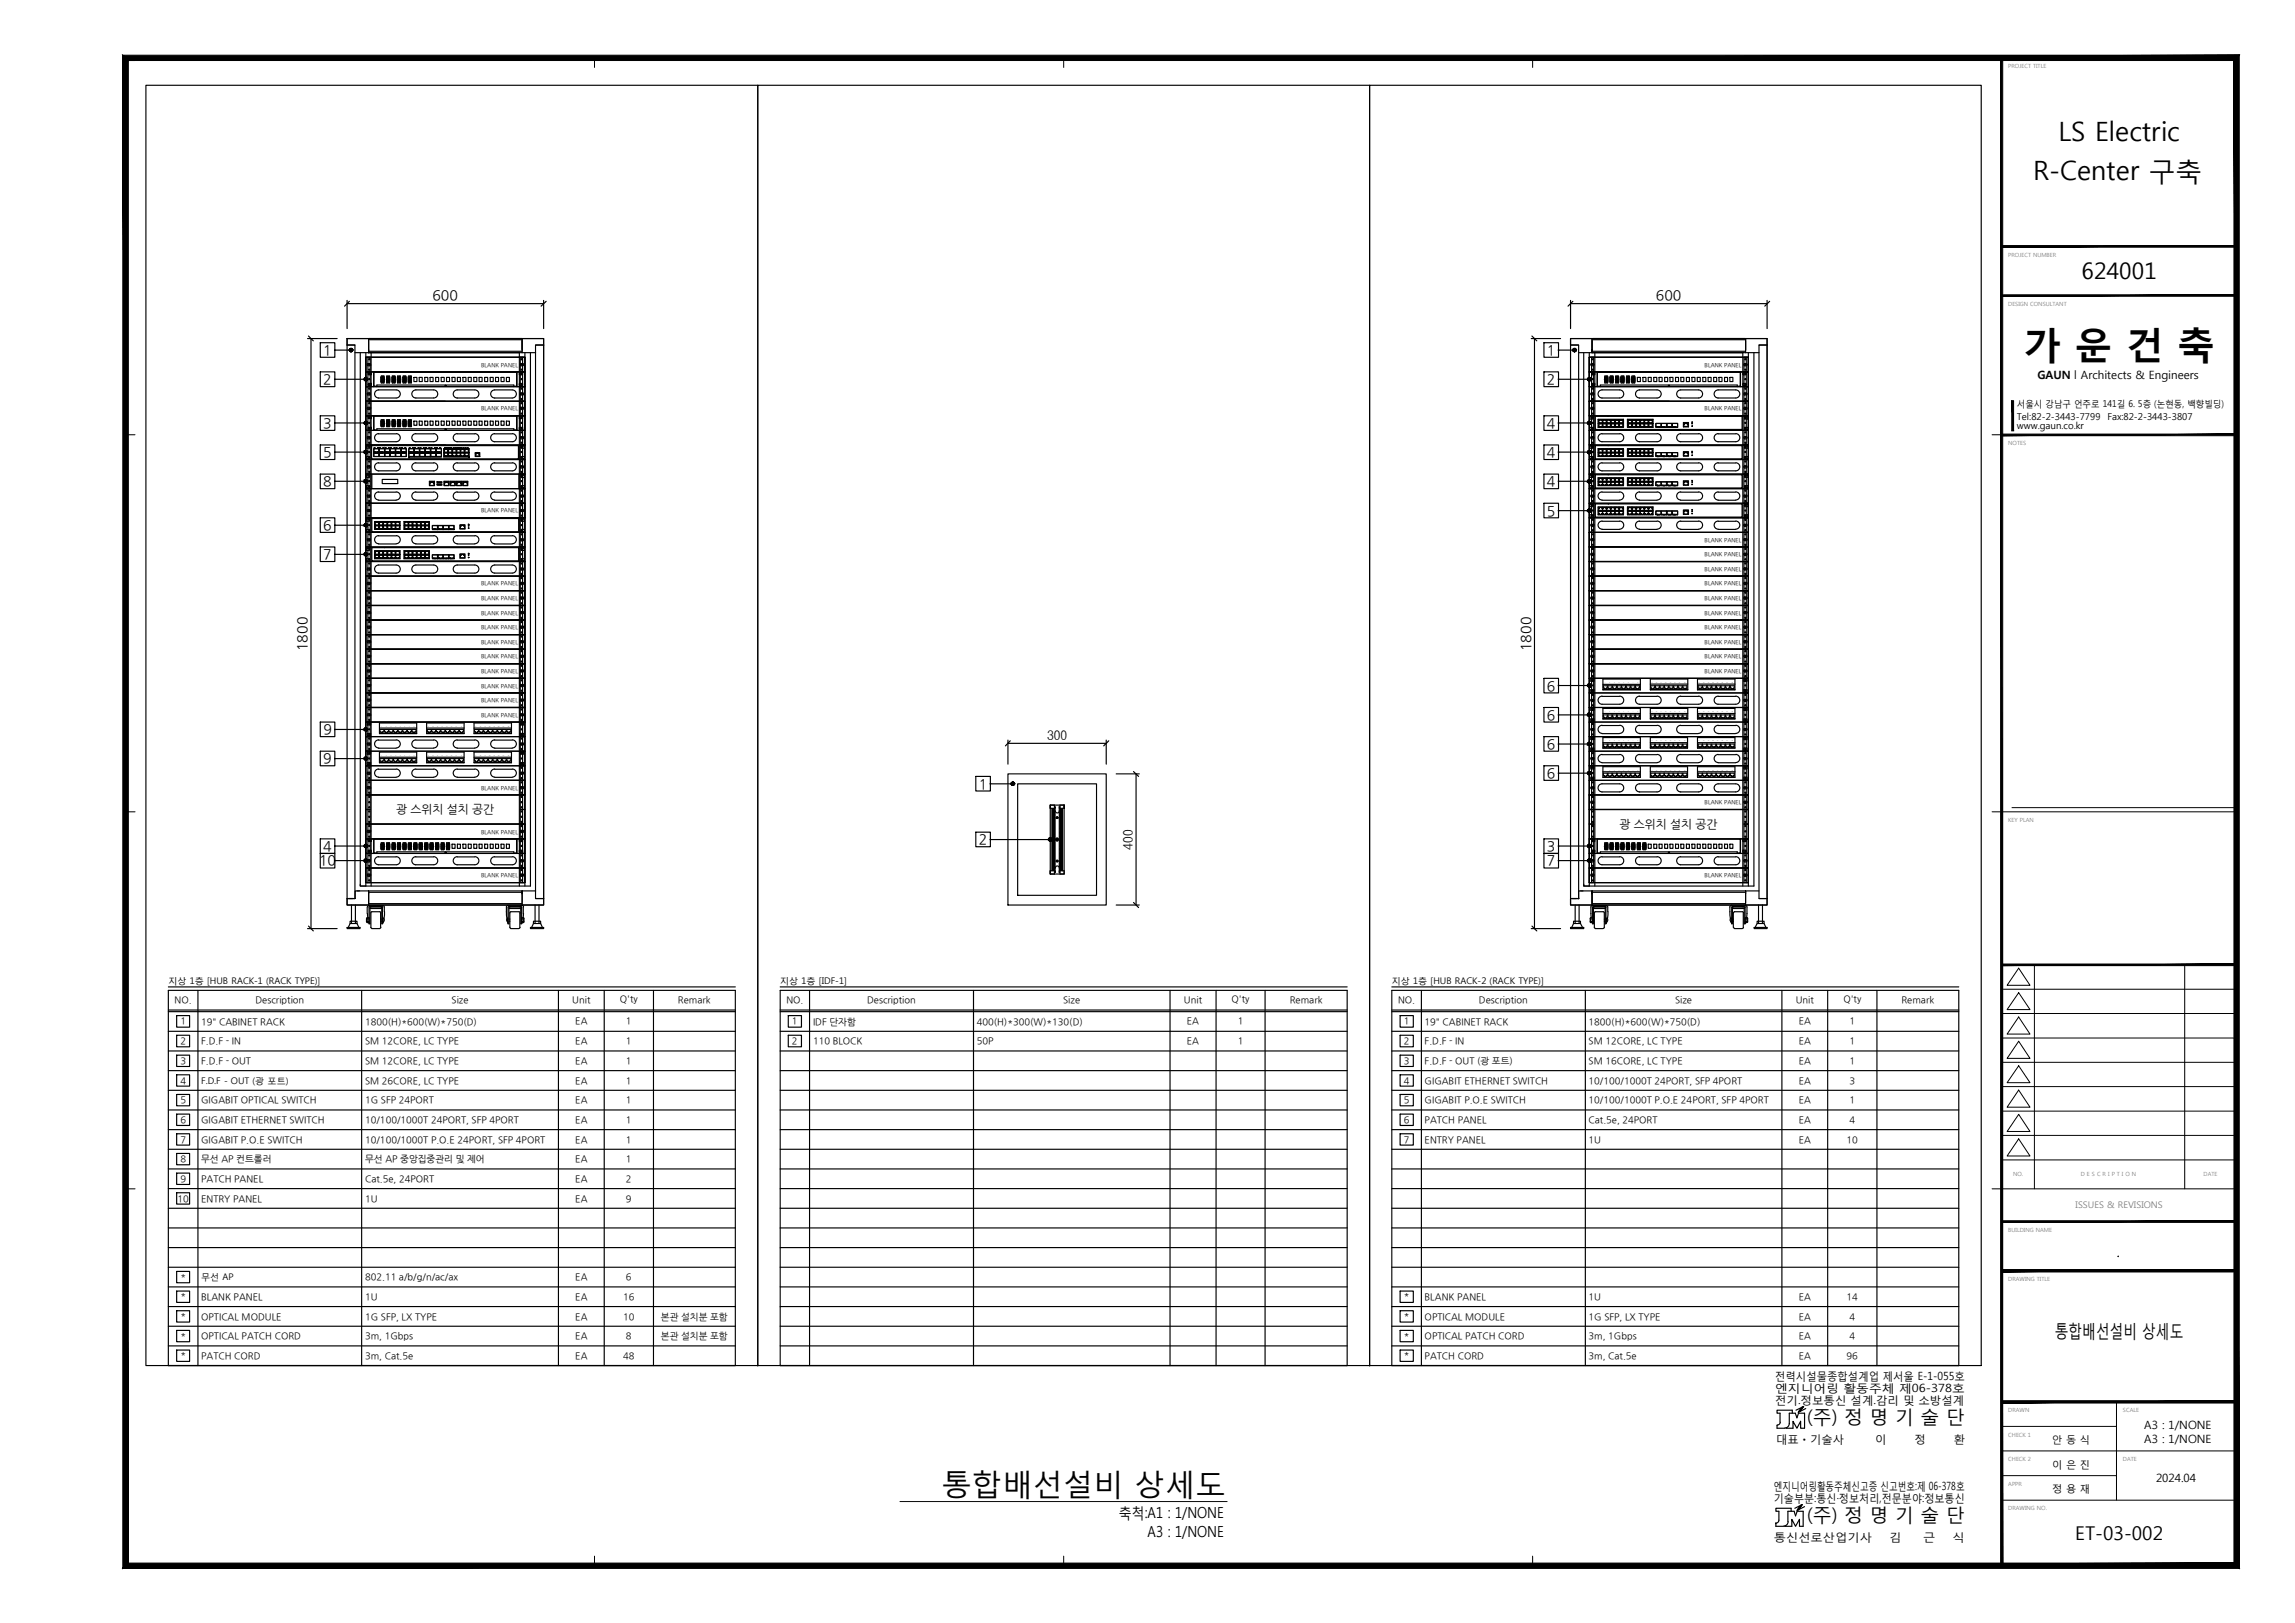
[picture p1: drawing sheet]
<svg xmlns="http://www.w3.org/2000/svg" width="420mm" height="297mm" viewBox="0 0 420 297" stroke-linecap="round" stroke-linejoin="round" font-family="sans-serif">
<defs><g id="words">
<text font-size="7" x="370.4" y="65.3">가 운 건 축</text>
<text font-size="5.6" x="172.4" y="273.4">통합배선설비 상세도</text>
<g font-size="4.9">
<text x="376.9" y="25.9">LS Electric</text>
<text x="372.2" y="32.9">R-Center 구축</text>
</g>
<text font-size="4.2" x="381.1" y="51.1">624001</text>
<g font-size="3.5">
<text x="330.8" y="260.5">(주) 정 명 기 술 단</text>
<text x="330.8" y="278.4">(주) 정 명 기 술 단</text>
<text x="379.9" y="281.8">ET-03-002</text>
</g>
<text font-size="3.4" x="376.2" y="244.7">통합배선설비 상세도</text>
<g font-size="2.8">
<text x="204.9" y="277.9">축척:A1 : 1/NONE</text>
<text x="210.1" y="281.2">A3 : 1/NONE</text>
</g>
<g font-size="2.6">
<text x="79.2" y="54.9">600</text>
<text x="303.1" y="54.9">600</text>
<text x="59.2" y="65">1</text>
<text x="283.2" y="65">1</text>
<text x="59.2" y="70.3">2</text>
<text x="283.2" y="70.3">2</text>
<text x="59.2" y="78.3">3</text>
<text x="59.2" y="83.7">5</text>
<text x="283.2" y="78.3">4</text>
<text x="283.2" y="83.7">4</text>
<text x="59.2" y="89">8</text>
<text x="283.2" y="89">4</text>
<text x="283.2" y="94.3">5</text>
<text x="59.2" y="97">6</text>
<text x="59.2" y="102.3">7</text>
<text x="56.3" y="119.2" transform="rotate(-90 56.3 119.2)">1800</text>
<text x="280.2" y="119.2" transform="rotate(-90 280.2 119.2)">1800</text>
<text x="283.2" y="131.7">6</text>
<text x="283.2" y="126.4">6</text>
<text x="59.2" y="134.4">9</text>
<text x="283.2" y="137.1">6</text>
<text x="59.2" y="139.7">9</text>
<text x="283.2" y="142.4">6</text>
<text x="179.2" y="144.3">1</text>
<text x="59.2" y="155.7">4</text>
<text x="179.2" y="154.5">2</text>
<text x="283.2" y="155.7">3</text>
<text x="58.4" y="158.4">10</text>
<text x="283.2" y="158.4">7</text>
</g>
<g font-size="2.5">
<text x="191.7" y="135.5">300</text>
<text x="207.4" y="155.5" transform="rotate(-90 207.4 155.5)">400</text>
</g>
<g font-size="2.1">
<text x="373" y="69.3">GAUN l Architects &amp; Engineers</text>
<text x="72.5" y="148.9">광 스위치 설치 공간</text>
<text x="296.5" y="151.5">광 스위치 설치 공간</text>
<text x="325" y="252.5">전력시설물종합설계업 제서울 E-1-055호</text>
<text x="325" y="254.7">엔지니어링 활동주체 제06-378호</text>
<text x="325" y="256.9">전기.정보통신 설계.감리 및 소방설계</text>
<text x="392.6" y="261.6">A3 : 1/NONE</text>
<text x="325.2" y="264">대표ㆍ기술사</text>
<text x="343.3" y="264">이</text>
<text x="350.5" y="264">정</text>
<text x="357.7" y="264">환</text>
<text x="392.6" y="264.1">A3 : 1/NONE</text>
<text x="324.7" y="272.7">엔지니어링활동주체신고증 신고번호:제 06-378호</text>
<text x="324.7" y="274.9">기술부분:통신·정보처리,전문분야:정보통신</text>
<text x="394.7" y="271.3">2024.04</text>
<text x="324.7" y="282">통신선로산업기사</text>
<text x="345.9" y="282">김</text>
<text x="352.1" y="282">근</text>
<text x="357.5" y="282">식</text>
</g>
<g font-size="1.9">
<text x="375.7" y="264.1">안 동 식</text>
<text x="375.7" y="268.6">이 은 진</text>
<text x="375.7" y="273.1">정 용 재</text>
</g>
<g font-size="1.7">
<text x="369.2" y="74.6">서울시 강남구 언주로 141길 6. 5층 (논현동, 백향빌딩)</text>
<text x="369.2" y="76.8">Tel:82-2-3443-7799</text>
<text x="385.8" y="76.8">Fax:82-2-3443-3807</text>
<text x="369.2" y="78.6">www.gaun.co.kr</text>
<text x="30.8" y="180">지상 1층 [HUB RACK-1 (RACK TYPE)]</text>
<text x="32" y="183.6">NO.</text>
<text x="46.8" y="183.5">Description</text>
<text x="82.7" y="183.6">Size</text>
<text x="104.8" y="183.6">Unit</text>
<text x="113.5" y="183.5">Q'ty</text>
<text x="124.1" y="183.6">Remark</text>
<text x="142.8" y="180">지상 1층 [IDF-1]</text>
<text x="144" y="183.6">NO.</text>
<text x="158.7" y="183.5">Description</text>
<text x="194.6" y="183.6">Size</text>
<text x="216.7" y="183.6">Unit</text>
<text x="225.5" y="183.5">Q'ty</text>
<text x="236.1" y="183.6">Remark</text>
<text x="254.8" y="180">지상 1층 [HUB RACK-2 (RACK TYPE)]</text>
<text x="255.9" y="183.6">NO.</text>
<text x="270.8" y="183.5">Description</text>
<text x="306.7" y="183.6">Size</text>
<text x="328.8" y="183.6">Unit</text>
<text x="337.5" y="183.5">Q'ty</text>
<text x="348.1" y="183.6">Remark</text>
<text x="33" y="187.5">1</text>
<text x="33" y="191.1">2</text>
<text x="36.8" y="187.5">19&quot; CABINET RACK</text>
<text x="36.8" y="191.1">F.D.F - IN</text>
<text x="66.8" y="187.5">1800(H)*600(W)*750(D)</text>
<text x="66.8" y="191.1">SM 12CORE, LC TYPE</text>
<text x="105.3" y="187.5">EA</text>
<text x="105.3" y="191.1">EA</text>
<text x="114.6" y="187.5">1</text>
<text x="114.6" y="191.1">1</text>
<text x="145" y="187.5">1</text>
<text x="145" y="191.1">2</text>
<text x="148.8" y="187.5">IDF 단자함</text>
<text x="148.8" y="191.1">110 BLOCK</text>
<text x="178.8" y="187.5">400(H)*300(W)*130(D)</text>
<text x="178.8" y="191.1">50P</text>
<text x="217.3" y="187.5">EA</text>
<text x="217.3" y="191.1">EA</text>
<text x="226.6" y="187.5">1</text>
<text x="226.6" y="191.1">1</text>
<text x="257" y="187.5">1</text>
<text x="257" y="191.1">2</text>
<text x="260.8" y="187.5">19&quot; CABINET RACK</text>
<text x="260.8" y="191.1">F.D.F - IN</text>
<text x="290.8" y="187.5">1800(H)*600(W)*750(D)</text>
<text x="290.8" y="191.1">SM 12CORE, LC TYPE</text>
<text x="329.3" y="187.5">EA</text>
<text x="329.3" y="191.1">EA</text>
<text x="338.6" y="187.5">1</text>
<text x="338.6" y="191.1">1</text>
<text x="33" y="194.7">3</text>
<text x="36.8" y="194.7">F.D.F - OUT</text>
<text x="66.8" y="194.7">SM 12CORE, LC TYPE</text>
<text x="105.3" y="194.7">EA</text>
<text x="114.6" y="194.7">1</text>
<text x="257" y="194.7">3</text>
<text x="260.8" y="194.7">F.D.F - OUT (광 포트)</text>
<text x="290.8" y="194.7">SM 16CORE, LC TYPE</text>
<text x="329.3" y="194.7">EA</text>
<text x="338.6" y="194.7">1</text>
<text x="33" y="198.3">4</text>
<text x="33" y="201.9">5</text>
<text x="36.8" y="198.3">F.D.F - OUT (광 포트)</text>
<text x="36.8" y="201.9">GIGABIT OPTICAL SWITCH</text>
<text x="66.8" y="198.3">SM 26CORE, LC TYPE</text>
<text x="66.8" y="201.9">1G SFP 24PORT</text>
<text x="105.3" y="198.3">EA</text>
<text x="105.3" y="201.9">EA</text>
<text x="114.6" y="198.3">1</text>
<text x="114.6" y="201.9">1</text>
<text x="257" y="198.3">4</text>
<text x="257" y="201.9">5</text>
<text x="260.8" y="198.3">GIGABIT ETHERNET SWITCH</text>
<text x="260.8" y="201.9">GIGABIT P.O.E SWITCH</text>
<text x="290.8" y="198.3">10/100/1000T 24PORT, SFP 4PORT</text>
<text x="290.8" y="201.9">10/100/1000T P.O.E 24PORT, SFP 4PORT</text>
<text x="329.3" y="198.3">EA</text>
<text x="329.3" y="201.9">EA</text>
<text x="338.6" y="198.3">3</text>
<text x="338.6" y="201.9">1</text>
<text x="33" y="205.5">6</text>
<text x="33" y="209.1">7</text>
<text x="36.8" y="205.6">GIGABIT ETHERNET SWITCH</text>
<text x="36.8" y="209.2">GIGABIT P.O.E SWITCH</text>
<text x="66.8" y="205.6">10/100/1000T 24PORT, SFP 4PORT</text>
<text x="66.8" y="209.2">10/100/1000T P.O.E 24PORT, SFP 4PORT</text>
<text x="105.3" y="205.5">EA</text>
<text x="105.3" y="209.1">EA</text>
<text x="114.6" y="205.5">1</text>
<text x="114.6" y="209.1">1</text>
<text x="257" y="205.5">6</text>
<text x="257" y="209.1">7</text>
<text x="260.8" y="205.6">PATCH PANEL</text>
<text x="260.8" y="209.2">ENTRY PANEL</text>
<text x="290.8" y="205.6">Cat.5e, 24PORT</text>
<text x="290.8" y="209.2">1U</text>
<text x="329.3" y="205.5">EA</text>
<text x="329.3" y="209.1">EA</text>
<text x="338.1" y="209.1">10</text>
<text x="338.6" y="205.5">4</text>
<text x="33" y="212.7">8</text>
<text x="36.8" y="212.8">무선 AP 컨트롤러</text>
<text x="66.8" y="212.8">무선 AP 중앙집중관리 및 제어</text>
<text x="105.3" y="212.7">EA</text>
<text x="114.6" y="212.7">1</text>
<text x="32.5" y="219.9">10</text>
<text x="33" y="216.3">9</text>
<text x="36.8" y="216.4">PATCH PANEL</text>
<text x="36.8" y="219.9">ENTRY PANEL</text>
<text x="66.8" y="216.4">Cat.5e, 24PORT</text>
<text x="66.8" y="219.9">1U</text>
<text x="105.3" y="216.3">EA</text>
<text x="105.3" y="219.9">EA</text>
<text x="114.6" y="216.3">2</text>
<text x="114.6" y="219.9">9</text>
<text x="33" y="237.6">*</text>
<text x="33" y="234">*</text>
<text x="36.8" y="237.9">BLANK PANEL</text>
<text x="36.8" y="234.3">무선 AP</text>
<text x="66.8" y="237.9">1U</text>
<text x="66.8" y="234.3">802.11 a/b/g/n/ac/ax</text>
<text x="105.3" y="237.9">EA</text>
<text x="105.3" y="234.3">EA</text>
<text x="114.1" y="237.9">16</text>
<text x="114.6" y="234.3">6</text>
<text x="257" y="237.6">*</text>
<text x="260.8" y="237.9">BLANK PANEL</text>
<text x="290.8" y="237.9">1U</text>
<text x="329.3" y="237.9">EA</text>
<text x="338.1" y="237.9">14</text>
<text x="33" y="241.2">*</text>
<text x="33" y="244.8">*</text>
<text x="36.8" y="241.5">OPTICAL MODULE</text>
<text x="36.8" y="245.1">OPTICAL PATCH CORD</text>
<text x="66.8" y="241.5">1G SFP, LX TYPE</text>
<text x="66.8" y="245.1">3m, 1Gbps</text>
<text x="105.3" y="241.5">EA</text>
<text x="105.3" y="245.1">EA</text>
<text x="114.1" y="241.5">10</text>
<text x="114.6" y="245.1">8</text>
<text x="121" y="241.5">본관 설치분 포함</text>
<text x="121" y="245.1">본관 설치분 포함</text>
<text x="257" y="241.2">*</text>
<text x="257" y="244.8">*</text>
<text x="260.8" y="241.5">OPTICAL MODULE</text>
<text x="260.8" y="245.1">OPTICAL PATCH CORD</text>
<text x="290.8" y="241.5">1G SFP, LX TYPE</text>
<text x="290.8" y="245.1">3m, 1Gbps</text>
<text x="329.3" y="241.5">EA</text>
<text x="329.3" y="245.1">EA</text>
<text x="338.6" y="241.5">4</text>
<text x="338.6" y="245.1">4</text>
<text x="33" y="248.4">*</text>
<text x="36.8" y="248.7">PATCH CORD</text>
<text x="66.8" y="248.7">3m, Cat.5e</text>
<text x="105.3" y="248.7">EA</text>
<text x="114.1" y="248.7">48</text>
<text x="257" y="248.4">*</text>
<text x="260.8" y="248.7">PATCH CORD</text>
<text x="290.8" y="248.7">3m, Cat.5e</text>
<text x="329.3" y="248.7">EA</text>
<text x="338.1" y="248.7">96</text>
</g>
<text font-size="1.7" fill="#808080" x="380" y="221.2">ISSUES &amp; REVISIONS</text>
<g font-size="1" fill="#808080">
<text x="367.7" y="12.5">PROJECT TITLE</text>
<text x="367.7" y="47">PROJECT NUMBER</text>
<text x="367.7" y="56">DESIGN CONSULTANT</text>
<text x="367.7" y="81.5">NOTES</text>
<text x="367.7" y="150.4">KEY PLAN</text>
<text x="368.6" y="215.3">NO.</text>
<text x="381" y="215.3">D E S C R I P T I O N</text>
<text x="403.4" y="215.3">DATE</text>
<text x="367.7" y="225.5">BUILDING NAME</text>
<text x="367.7" y="234.4">DRAWING TITLE</text>
<text x="367.7" y="258.4">DRAWN</text>
<text x="367.7" y="262.9">CHECK 1</text>
<text x="388.7" y="258.4">SCALE</text>
<text x="367.7" y="267.4">CHECK 2</text>
<text x="388.7" y="267.4">DATE</text>
<text x="367.7" y="271.9">APPR</text>
<text x="367.7" y="276.4">DRAWING NO.</text>
</g>
<g font-size="1">
<text x="88.1" y="67.1">BLANK PANEL</text>
<text x="312.1" y="67.1">BLANK PANEL</text>
<text x="88.1" y="75.1">BLANK PANEL</text>
<text x="312.1" y="75.1">BLANK PANEL</text>
<text x="88.1" y="93.8">BLANK PANEL</text>
<text x="312.1" y="99.1">BLANK PANEL</text>
<text x="312.1" y="101.8">BLANK PANEL</text>
<text x="88.1" y="107.1">BLANK PANEL</text>
<text x="312.1" y="104.5">BLANK PANEL</text>
<text x="312.1" y="107.1">BLANK PANEL</text>
<text x="88.1" y="109.8">BLANK PANEL</text>
<text x="88.1" y="112.5">BLANK PANEL</text>
<text x="312.1" y="109.8">BLANK PANEL</text>
<text x="312.1" y="112.5">BLANK PANEL</text>
<text x="88.1" y="115.2">BLANK PANEL</text>
<text x="88.1" y="117.8">BLANK PANEL</text>
<text x="312.1" y="115.2">BLANK PANEL</text>
<text x="312.1" y="117.8">BLANK PANEL</text>
<text x="88.1" y="120.5">BLANK PANEL</text>
<text x="88.1" y="123.2">BLANK PANEL</text>
<text x="88.1" y="125.8">BLANK PANEL</text>
<text x="312.1" y="120.5">BLANK PANEL</text>
<text x="312.1" y="123.2">BLANK PANEL</text>
<text x="88.1" y="128.5">BLANK PANEL</text>
<text x="88.1" y="131.2">BLANK PANEL</text>
<text x="88.1" y="144.5">BLANK PANEL</text>
<text x="312.1" y="147.2">BLANK PANEL</text>
<text x="88.1" y="152.6">BLANK PANEL</text>
<text x="88.1" y="160.6">BLANK PANEL</text>
<text x="312.1" y="160.6">BLANK PANEL</text>
</g>
<g font-size=".3">
<text x="69.5" y="69.5">1</text>
<text x="70.5" y="69.5">2</text>
<text x="71.5" y="69.5">3</text>
<text x="72.5" y="69.5">4</text>
<text x="73.5" y="69.5">5</text>
<text x="74.5" y="69.5">6</text>
<text x="293.5" y="69.5">1</text>
<text x="294.5" y="69.5">2</text>
<text x="295.5" y="69.5">3</text>
<text x="296.5" y="69.5">4</text>
<text x="297.5" y="69.5">5</text>
<text x="298.4" y="69.5">6</text>
<text x="69.5" y="77.6">1</text>
<text x="70.5" y="77.5">2</text>
<text x="71.5" y="77.5">3</text>
<text x="72.5" y="77.5">4</text>
<text x="73.5" y="77.5">5</text>
<text x="74.5" y="77.5">6</text>
<text x="69.5" y="155">1</text>
<text x="70.5" y="155">2</text>
<text x="71.5" y="155">3</text>
<text x="72.5" y="155">4</text>
<text x="73.5" y="155">5</text>
<text x="74.5" y="155">6</text>
<text x="75.5" y="155">7</text>
<text x="76.5" y="155">8</text>
<text x="77.5" y="155">9</text>
<text x="78.5" y="155">10</text>
<text x="79.5" y="155">11</text>
<text x="80.5" y="155">12</text>
<text x="81.4" y="155">13</text>
<text x="293.5" y="155">1</text>
<text x="294.5" y="155">2</text>
<text x="295.5" y="155">3</text>
<text x="296.5" y="155">4</text>
<text x="297.5" y="155">5</text>
<text x="298.5" y="155">6</text>
<text x="299.5" y="155">7</text>
<text x="300.4" y="155">8</text>
</g>
<g font-size=".2">
<text x="293.8" y="125">1</text>
<text x="294.7" y="125">2</text>
<text x="295.5" y="125">3</text>
<text x="296.4" y="125">4</text>
<text x="297.2" y="125">5</text>
<text x="298.1" y="125">6</text>
<text x="298.9" y="125">7</text>
<text x="299.8" y="125">8</text>
<text x="302.4" y="125">9</text>
<text x="303.1" y="125">10</text>
<text x="304" y="125">11</text>
<text x="304.8" y="125">12</text>
<text x="305.7" y="125">13</text>
<text x="306.5" y="125">14</text>
<text x="307.4" y="125">15</text>
<text x="308.4" y="125">16</text>
<text x="311" y="125">17</text>
<text x="311.8" y="125">18</text>
<text x="312.7" y="125">19</text>
<text x="313.5" y="125">20</text>
<text x="314.4" y="125">21</text>
<text x="315.2" y="125">22</text>
<text x="316.1" y="125">23</text>
<text x="317" y="125">24</text>
<text x="293.8" y="130.4">1</text>
<text x="294.7" y="130.4">2</text>
<text x="295.5" y="130.4">3</text>
<text x="296.4" y="130.4">4</text>
<text x="297.2" y="130.4">5</text>
<text x="298.1" y="130.4">6</text>
<text x="298.9" y="130.4">7</text>
<text x="299.8" y="130.4">8</text>
<text x="302.4" y="130.4">9</text>
<text x="303.1" y="130.4">10</text>
<text x="304" y="130.4">11</text>
<text x="304.8" y="130.4">12</text>
<text x="305.7" y="130.4">13</text>
<text x="306.5" y="130.4">14</text>
<text x="307.4" y="130.4">15</text>
<text x="308.4" y="130.4">16</text>
<text x="311" y="130.4">17</text>
<text x="311.8" y="130.4">18</text>
<text x="312.7" y="130.4">19</text>
<text x="313.5" y="130.4">20</text>
<text x="314.4" y="130.4">21</text>
<text x="315.2" y="130.4">22</text>
<text x="316.1" y="130.4">23</text>
<text x="317" y="130.4">24</text>
<text x="69.8" y="133">1</text>
<text x="70.7" y="133">2</text>
<text x="71.5" y="133">3</text>
<text x="72.4" y="133">4</text>
<text x="73.2" y="133">5</text>
<text x="74.1" y="133">6</text>
<text x="74.9" y="133">7</text>
<text x="75.7" y="133">8</text>
<text x="78.4" y="133">9</text>
<text x="79.2" y="133">10</text>
<text x="80" y="133">11</text>
<text x="80.9" y="133">12</text>
<text x="81.7" y="133">13</text>
<text x="82.5" y="133">14</text>
<text x="83.4" y="133">15</text>
<text x="84.4" y="133">16</text>
<text x="87" y="133">17</text>
<text x="87.8" y="133">18</text>
<text x="88.7" y="133">19</text>
<text x="89.5" y="133">20</text>
<text x="90.4" y="133">21</text>
<text x="91.2" y="133">22</text>
<text x="92.1" y="133">23</text>
<text x="93" y="133">24</text>
<text x="293.8" y="135.7">1</text>
<text x="294.7" y="135.7">2</text>
<text x="295.5" y="135.7">3</text>
<text x="296.4" y="135.7">4</text>
<text x="297.2" y="135.7">5</text>
<text x="298.1" y="135.7">6</text>
<text x="298.9" y="135.7">7</text>
<text x="299.8" y="135.7">8</text>
<text x="302.4" y="135.7">9</text>
<text x="303.1" y="135.7">10</text>
<text x="304" y="135.7">11</text>
<text x="304.8" y="135.7">12</text>
<text x="305.7" y="135.7">13</text>
<text x="306.5" y="135.7">14</text>
<text x="307.4" y="135.7">15</text>
<text x="308.4" y="135.7">16</text>
<text x="311" y="135.7">17</text>
<text x="311.8" y="135.7">18</text>
<text x="312.7" y="135.7">19</text>
<text x="313.5" y="135.7">20</text>
<text x="314.4" y="135.7">21</text>
<text x="315.2" y="135.7">22</text>
<text x="316.1" y="135.7">23</text>
<text x="317" y="135.7">24</text>
<text x="69.8" y="138.4">1</text>
<text x="70.7" y="138.4">2</text>
<text x="71.5" y="138.4">3</text>
<text x="72.4" y="138.4">4</text>
<text x="73.2" y="138.4">5</text>
<text x="74.1" y="138.4">6</text>
<text x="74.9" y="138.4">7</text>
<text x="75.7" y="138.4">8</text>
<text x="78.4" y="138.4">9</text>
<text x="79.2" y="138.4">10</text>
<text x="80" y="138.4">11</text>
<text x="80.9" y="138.4">12</text>
<text x="81.7" y="138.4">13</text>
<text x="82.5" y="138.4">14</text>
<text x="83.4" y="138.4">15</text>
<text x="84.4" y="138.4">16</text>
<text x="87" y="138.4">17</text>
<text x="87.8" y="138.4">18</text>
<text x="88.7" y="138.4">19</text>
<text x="89.5" y="138.4">20</text>
<text x="90.4" y="138.4">21</text>
<text x="91.2" y="138.4">22</text>
<text x="92.1" y="138.4">23</text>
<text x="93" y="138.4">24</text>
<text x="293.8" y="141">1</text>
<text x="294.7" y="141">2</text>
<text x="295.5" y="141">3</text>
<text x="296.4" y="141">4</text>
<text x="297.2" y="141">5</text>
<text x="298.1" y="141">6</text>
<text x="298.9" y="141">7</text>
<text x="299.8" y="141">8</text>
<text x="302.4" y="141">9</text>
<text x="303.1" y="141">10</text>
<text x="304" y="141">11</text>
<text x="304.8" y="141">12</text>
<text x="305.7" y="141">13</text>
<text x="306.5" y="141">14</text>
<text x="307.4" y="141">15</text>
<text x="308.4" y="141">16</text>
<text x="311" y="141">17</text>
<text x="311.8" y="141">18</text>
<text x="312.7" y="141">19</text>
<text x="313.5" y="141">20</text>
<text x="314.4" y="141">21</text>
<text x="315.2" y="141">22</text>
<text x="316.1" y="141">23</text>
<text x="317" y="141">24</text>
</g>
</g></defs>
<!-- layer: TIT -->
<path d="M164.8 274.8h59.9" fill="none" stroke="#000" stroke-width=".18"/>
<!-- layer: SHT -->
<g fill="#000" stroke="#000" stroke-width=".18">
<path d="M387.8 229.9v.1zM387.9 280.6l.1-.1z"/>
<path d="M22.5 10.1l1 1 386.5-1zM23.5 11.1l386.5-1-1 1zM410 10.1l-1 1 1 275.9zM409 11.1l1 275.9-1-.9zM22.5 287h387.5l-1-.9zM22.5 287l1-.9h385.5zM22.5 10.1v276.9l1-.9zM22.5 10.1l1 1v275z"/>
<path d="M366.3 10.6l.3 275.9v-275.9zM366.3 10.6l.3 275.9h-.3z"/>
<path d="M366.5 44.9v.3l42.9-.3zM366.5 45.2l42.9-.3v.3z"/>
<path d="M366.5 54v.2l42.9-.2zM366.5 54.2l42.9-.2v.2z"/>
<path d="M366.5 79.4v.3l42.9-.3zM366.5 79.7l42.9-.3v.3z"/>
<path d="M368.3 73.3l.3 5.6v-5.6zM368.3 73.3l.3 5.6h-.3z"/>
<path d="M366.5 176.4v.3l42.9-.3zM366.5 176.7l42.9-.3v.3z"/>
<path d="M366.5 232.4v.3l42.9-.3zM366.5 232.7l42.9-.3v.3z"/>
<path d="M366.5 232.4v.4l42.9-.4zM366.5 232.8l42.9-.4v.4z"/>
<path d="M366.5 223.4v.3l42.9-.3zM366.5 223.7l42.9-.3v.3z"/>
<path d="M366.5 256.4v.4l42.9-.4zM366.5 256.8l42.9-.4v.4z"/>
</g>
<g fill="none" stroke="#000" stroke-width=".18">
<path d="M108.8 10.6v1.7M194.7 10.6v1.7M280.6 10.6v1.7M23 79.6h1.7M364.7 79.6h1.8M23 148.6h1.7M364.7 148.6h44.7M368.3 147.8h41.1M366.5 176.6h42.9M369.6 177.2l2 3.1h-4.1zM372.4 176.6v41M400 176.6v41"/>
<path d="M366.5 190h42.9M366.5 194.4h42.9M366.5 198.9h42.9M366.5 185.5h42.9M366.5 181h42.9M369.6 195.1l2 3h-4.1zM369.6 199.5l2 3.1h-4.1zM369.6 190.6l2 3.1h-4.1zM369.6 186.1l2 3.2h-4.1zM369.6 181.7l2 3.1h-4.1zM23 217.6h1.7M364.7 217.6h44.7"/>
<path d="M366.5 203.4h42.9M366.5 207.8h42.9M366.5 212.3h42.9M369.6 203.9l2 3.2h-4.1zM369.6 208.4l2 3.2h-4.1zM366.5 232.6h42.9M387.5 256.6v18M366.5 261.1h21M366.5 270.1h21M366.5 265.5h42.9M366.5 274.6h42.9M108.8 284.8v1.7"/>
<path d="M194.7 284.8v1.7M280.6 284.8v1.7"/>
</g>
<g fill="none" stroke="#000" stroke-width=".21">
<path d="M328.1 258.6v-.5h-2.8v.5h.6v1.7M328.8 258.1l1.4-.7-.7 .9M329.5 258.3h-.1M329.6 258.2l-.4 .3M329.7 258.1l-.4 .2M329.8 257.9l-.4 .4M329.9 257.5l-.7 1M329.9 257.8l-.4 .3M329.9 257.7l-.3 .3M330 257.6l-.4 .3M330.1 257.5l-.4 .3M330.1 257.5l-.2 .1"/>
<path d="M330.2 257.5l-.4 .2M330.6 257.8l-1.4 .7M325.1 278.8v.5h1.4M325.4 260.8l-.1 .6h1.4M325.9 260.3v.2l-.5 .3M327.3 278.5v-1.9h1.2l.2 .8 .3-.8h1.1v2.7h-.7v-1.2l-.7 1.2-.7-1.2v1.2h-1.3M327.4 278.5a.83 .83 0 0 1-.9 .8M327.6 260.5v-1.9h1.1l.3 .9 .3-.9h1.1v2.8h-.8v-1.3l-.6 1.3-.7-1.3v1.3h-1.3M327.6 260.5a.83 .83 0 0 1-.9 .9M327.9 276.6v-.6h-2.8v.6h.6v1.6l-.1 .3-.5 .3M328.6 276l1.3-.6-.6 .9M329.3 276.3h-.1"/>
<path d="M329.4 276.1l-.4 .3M329.5 276l-.4 .3M329.6 275.9l-.4 .2M329.6 275.8l-.3 .2M329.7 275.5l-.7 .9M329.7 275.7l-.3 .3M329.8 275.4l-.2 .2M329.9 275.5l-.5 .4M329.9 275.4l-.3 .3M330.4 275.7l-1.4 .7"/>
</g>
<circle cx="325.1" cy="278.8" r=".07" fill="#000" stroke="#000" stroke-width=".18"/>
<!-- layer: KEC-TEXT -->
<g fill="none" stroke="#000" stroke-width=".21">
<path d="M26.7 15.6h112v234.3h-112zM138.7 15.6h112v234.3h-112zM250.7 15.6h112v234.3h-112zM63.5 55v5.1M63.5 55.6h36M64 55.1l-.9 .9M99.5 55v5.1M100 55.1l-.9 .9M287.5 55.6h36M287.5 55v5.1M288 55.1l-.9 .9M323.5 55v5.1"/>
<path d="M324 55.1l-.9 .9M56.3 62h5.4M56.5 61.5l.9 .9M56.9 62v108M58.6 62.7h2.7v2.7h-2.7zM58.6 68.1h2.7v2.7h-2.7zM58.6 76.1h2.7v2.7h-2.7zM61.3 64.1h3M61.3 69.4h5.7M61.3 77.4h5.7M63.5 63.1h1.5v101.4M63.5 62h36v103.6h-36z"/>
<path d="M63.5 62v1.1M63.5 62h36v102.5M63.5 63.1h1.5M66 64.5v97.7h1v-97.7M67 65.4h.8v2.7h-.8zM67 68.1h.8v2.7h-.8zM67 70.8h.8v2.6h-.8zM67 73.4h.8v2.7h-.8zM67 76.1h.8v2.7h-.8zM67 78.8h.8v2.6h-.8zM67 70.8h29.1v2.6h-29.1M67 68.1v-2.7h29.1v2.7"/>
<path d="M67 65.4h29.1v2.7h-29.1zM67 76.1v-2.7h29.1v2.7M67 73.4h29.1v2.7h-29.1zM67 68.1h29.1v2.7h-29.1zM67 78.8h29.1v2.6h-29.1M67 76.1h29.1v2.7h-29.1zM67 73.4h14.5M67 76.1h29.1M67 68.1h29.1M67 65.4h29.1M67.3 71.9h.4l.1 .2-.1 .2h-.4M67.3 79.9l.5 .1-.1 .3"/>
<path d="M67.4 65.4v96.1M67.4 70.8h.4M67.4 78.8h.4M67.4 67h.3M67.4 75h.3M67.4 71.9l-.2 .2 .2 .2M67.4 79.9l-.2 .2 .2 .2M67.4 68.5l.1 .1M67.4 70.4l.1 .1M67.4 76.5l.1 .1M67.4 78.5h.1M67.5 64v.5v-2.5v2.5h-2.5"/>
<path d="M67.5 70.2h.5M67.5 76.3h.5M67.5 62.2h28.1M67.5 64.3h28.1M67.5 68.6h.4M67.5 68.3h.4M67.5 70.6h.4M67.5 78.6h.4M67.5 78.2h.4M67.5 68.2l-.1 .1M67.5 70.2h-.1M67.5 76.3h-.1"/>
<path d="M67.5 78.2h-.1M67.7 66.5l-.4 .1 .1 .3M67.7 74.5l-.4 .1 .1 .3M67.7 66.5l.2 .2-.2 .2M67.7 74.5l.2 .2-.2 .2M67.9 68.2l.1 .1M67.9 78.2h.1M67.9 64.5v97.7M68 68.5l-.1 .1M68 70.4l-.1 .1M68 76.5l-.5 .1M68 78.5h-.1"/>
<path d="M68.4 68.1v2.7M68.4 76.1v2.7M69 70.7h-.5v-2.6h26.1v2.6h-.5M69 78.7h-.5v-2.6h26.1v2.6h-.5M69 70.8v-.3h25.1v.3M69 78.8v-.3h25.1v.3M69.3 72.8h3.2M69.3 71.4h3.2M69.3 79.4h3.2M69.3 71.4a.74 .74 0 0 0-.7 .7 .74 .74 0 0 0 .7 .7M69.3 79.4a.74 .74 0 0 0-.7 .7 .74 .74 0 0 0 .7 .7M69.8 69.1h.5v.7h-.5z"/>
<path d="M69.8 77.1h.5v.7h-.5zM69.8 68.9h.5v1.2l-.5-.1zM69.8 76.9h.5v1.2l-.5-.1zM69.9 69.2h.3v.2h-.3zM69.9 69.2v.2zM69.9 69.5h.3v.3h-.3zM69.9 69.5v.2zM69.9 77.2h.3v.2h-.3zM69.9 77.2v.2zM69.9 77.5h.3v.3h-.3zM69.9 77.5v.2zM69.9 69.2v.2"/>
<path d="M69.9 69.5v.3M69.9 77.2v.2M69.9 77.5v.3M70.2 69.2v.2M70.2 69.5v.3M70.2 77.2v.2M70.2 77.5v.3M70.8 69.1h.5v.7h-.5zM70.8 77.1h.5v.7h-.5zM70.8 76.9h.5v1.2l-.5-.1zM70.8 68.8l.5 .1v1.2l-.5-.1zM70.9 69.2h.3v.2h-.3z"/>
<path d="M70.9 69.5h.3v.3h-.3zM70.9 77.2h.3v.2h-.3zM70.9 77.5h.3v.3h-.3zM70.9 69.2l.1 .2zM70.9 69.5l.1 .2zM70.9 77.2l.1 .2zM70.9 77.5l.1 .2zM70.9 69.2v.2M70.9 69.5v.3M70.9 77.2v.2M70.9 77.5v.3M71.2 69.2v.2z"/>
<path d="M71.2 69.5v.2zM71.2 77.2v.2zM71.2 77.5v.2zM71.2 69.2v.2M71.2 69.5v.3M71.2 77.2v.2M71.2 77.5v.3M71.8 69.1h.5v.7h-.5zM71.8 77.1h.5v.7h-.5zM71.8 68.9h.5v1.2l-.5-.1zM71.8 76.9h.5v1.2l-.5-.1zM71.9 69.2h.3v.2h-.3z"/>
<path d="M71.9 69.2v.2zM71.9 69.5h.3v.3h-.3zM71.9 69.5v.2zM71.9 77.2h.3v.2h-.3zM71.9 77.2v.2zM71.9 77.5h.3v.3h-.3zM71.9 77.5v.2zM71.9 69.2v.2M71.9 69.5v.3M71.9 77.2v.2M71.9 77.5v.3M72.2 69.2v.2z"/>
<path d="M72.2 69.5v.2zM72.2 77.2v.2zM72.2 77.5v.2zM72.2 69.2v.2M72.2 69.5v.3M72.2 77.2v.2M72.2 77.5v.3M72.5 71.4a.74 .74 0 0 1 .8 .7 .74 .74 0 0 1-.8 .7M72.5 79.4a.74 .74 0 0 1 .8 .7 .74 .74 0 0 1-.8 .7M72.8 69.1h.5v.7h-.5zM72.8 77.1h.5v.7h-.5zM72.8 76.9h.5v1.2l-.5-.1z"/>
<path d="M72.8 68.8l.5 .1v1.2l-.5-.1zM72.9 69.2h.3v.2h-.3zM72.9 69.5h.3v.3h-.3zM72.9 77.2h.3v.2h-.3zM72.9 77.5h.3v.3h-.3zM72.9 69.2v.2zM72.9 69.5v.2zM72.9 77.2v.2zM72.9 77.5v.2zM72.9 69.2v.2M72.9 69.5v.3M72.9 77.2v.2"/>
<path d="M72.9 77.5v.3M73.2 69.2v.2zM73.2 69.5v.2zM73.2 77.2v.2zM73.2 77.5v.2zM73.2 69.2v.2M73.2 69.5v.3M73.2 77.2v.2M73.2 77.5v.3M73.8 69.1h.5v.7h-.5zM73.8 77.1h.5v.7h-.5zM73.8 76.9h.5v1.2l-.5-.1z"/>
<path d="M73.8 68.8l.5 .1v1.2l-.5-.1zM73.9 69.2h.3v.2h-.3zM73.9 69.2v.2zM73.9 69.5h.3v.3h-.3zM73.9 69.5v.2zM73.9 77.2h.3v.2h-.3zM73.9 77.2v.2zM73.9 77.5h.3v.3h-.3zM73.9 77.5v.2zM73.9 69.2v.2M73.9 69.5v.3M73.9 77.2v.2"/>
<path d="M73.9 77.5v.3M74.2 69.2v.2zM74.2 69.5v.2zM74.2 77.2v.2zM74.2 77.5v.2zM74.2 69.2v.2M74.2 69.5v.3M74.2 77.2v.2M74.2 77.5v.3M74.8 69.1h.5v.7h-.5zM74.8 77.1h.5v.7h-.5zM74.8 68.9h.5v1.2l-.5-.1z"/>
<path d="M74.8 76.9h.5v1.2l-.5-.1zM74.8 69.2h.4v.2h-.4zM74.8 69.5h.4v.3h-.4zM74.8 77.2h.4v.2h-.4zM74.8 77.5h.4v.3h-.4zM74.9 69.2v.2zM74.9 69.5v.2zM74.9 77.2v.2zM74.9 77.5v.2zM74.9 69.2v.2M74.9 69.5v.3M74.9 77.2v.2"/>
<path d="M74.9 77.5v.3M75.1 69.2l.1 .2zM75.1 69.5l.1 .2zM75.1 77.2l.1 .2zM75.1 77.5l.1 .2zM75.2 69.2v.2M75.2 69.5v.3M75.2 77.2v.2M75.2 77.5v.3M75.8 69.1h.5v.7h-.5zM75.8 77.1h.5v.7h-.5zM76.1 79.4h3.3"/>
<path d="M76.1 79.4a.74 .74 0 0 0-.7 .7 .74 .74 0 0 0 .7 .7h3.3M76.8 69.1h.5v.7h-.5zM76.8 77.1h.5v.7h-.5zM77.8 69.1h.5v.7h-.5zM77.8 77.1h.5v.7h-.5zM78.7 69.1h.6v.7h-.6zM78.7 77.1h.6v.7h-.6zM79.4 71.4h-3.3a.74 .74 0 0 0-.7 .7 .74 .74 0 0 0 .7 .7h3.3M79.4 71.4a.74 .74 0 0 1 .7 .7 .74 .74 0 0 1-.7 .7M79.4 79.4a.74 .74 0 0 1 .7 .7 .74 .74 0 0 1-.7 .7M79.8 69.1h.5v.7h-.5zM79.8 77.1h.5v.7h-.5z"/>
<path d="M80.8 69.1h.5v.7h-.5zM80.8 77.1h.5v.7h-.5zM81.7 69.1h.6v.7h-.6zM81.7 77.1h.6v.7h-.6zM82.8 69.1h.5v.7h-.5zM82.8 77.1h.5v.7h-.5zM83.2 71.6l.5-.2h3.2a.74 .74 0 0 1 .8 .7 .74 .74 0 0 1-.8 .7h-3.2a.74 .74 0 0 1-.7-.4 .74 .74 0 0 1 .2-.8zM83.7 79.4h3.2M83.7 79.4a.74 .74 0 0 0-.7 .7 .74 .74 0 0 0 .7 .7h3.2a.74 .74 0 0 0 .8-.7 .74 .74 0 0 0-.8-.7M83.7 69.1h.6v.7h-.6zM83.7 77.1h.6v.7h-.6zM84.8 69.1h.5v.7h-.5z"/>
<path d="M84.8 77.1h.5v.7h-.5zM85.7 69.1h.6v.7h-.6zM85.7 77.1h.6v.7h-.6zM86.7 69.1h.6v.7h-.6zM86.7 77.1h.6v.7h-.6zM87.7 69.1h.6v.7h-.6zM87.7 77.1h.6v.7h-.6zM88.7 69.1h.6v.7h-.6zM88.7 77.1h.6v.7h-.6zM89.7 69.1h.6v.7h-.6zM89.7 77.1h.6v.7h-.6zM90.6 71.4h3.2a.74 .74 0 0 1 .7 .7 .74 .74 0 0 1-.7 .7h-3.2"/>
<path d="M90.6 79.4h3.2M90.6 71.4a.74 .74 0 0 0-.8 .7 .74 .74 0 0 0 .8 .7M90.6 79.4a.74 .74 0 0 0-.8 .7 .74 .74 0 0 0 .8 .7M90.7 69.1h.6v.7h-.6zM90.7 77.1h.6v.7h-.6zM91.7 69.1h.6v.7h-.6zM91.7 77.1h.6v.7h-.6zM92.7 69.1h.6v.7h-.6zM92.7 77.1h.6v.7h-.6zM93.8 79.4a.74 .74 0 0 1 .7 .7 .74 .74 0 0 1-.7 .7h-3.2M94.7 68.1v2.7M94.7 76.1v2.7"/>
<path d="M95.1 68.5v.1M95.1 70.4v.1M95.1 76.5v.1M95.1 78.5h.1M95.1 70.2h.6M95.1 76.3h.6M95.1 68.6h.5M95.1 68.3h.5M95.1 70.6h.5M95.1 78.6h.5M95.1 78.2h.5M95.1 68.2v.1"/>
<path d="M95.1 70.2h.1M95.1 76.3h.1M95.1 78.2h.1M95.2 65.4h.9v2.7h-.9zM95.2 68.1h.9v2.7h-.9zM95.2 70.8h.9v2.6h-.9zM95.2 73.4h.9v2.7h-.9zM95.2 76.1h.9v2.7h-.9zM95.2 78.8h.9v2.6h-.9zM95.2 73.4h.5M95.2 70.8h.5M95.2 78.8h.5"/>
<path d="M95.4 67h.3M95.4 75h.3M95.6 64.5h-28.1h27.6v97.7M95.6 62v2.5M95.6 64.5h2.4M95.6 68.2l.1 .1M95.6 78.2h.1M95.7 68.5l-.1 .1M95.7 70.4l-.1 .1M95.7 76.5l-.6 .1M95.7 78.5h-.1M95.7 65.4v96.1"/>
<path d="M95.7 71.9h-.3l-.2 .2 .2 .2h.3M95.7 66.5l-.4 .1 .1 .3M95.7 74.5l-.4 .1 .1 .3M95.7 79.9l-.4 .1 .1 .3M95.7 71.9l.2 .2-.2 .2M95.7 66.5l.2 .2-.2 .2M95.7 74.5l.2 .2-.2 .2M95.7 79.9l.2 .2-.2 .2M96.1 64.5v97.7M97.1 64.5v97.7h-31.1v-.4M98 63.1h1.5h-1.5v101.4h1.5M280.3 62h5.4"/>
<path d="M280.5 61.5l.8 .9M280.9 62v108M282.7 62.7h2.6v2.7h-2.6zM282.7 68.1h2.6v2.7h-2.6zM282.7 76.1h2.6v2.7h-2.6zM285.3 64.1h2.9M285.3 69.4h5.7M285.3 77.4h5.7M287.5 63.1h1.5v101.4h-1.5M287.5 62h36v103.6h-36zM287.5 62h36v102.5M287.5 63.1h1.5"/>
<path d="M287.5 62v1.1M289.9 64.5v97.7h1.1M291 65.4h.8v2.7h-.8zM291 68.1h.8v2.7h-.8zM291 70.8h.8v2.6h-.8zM291 73.4h.8v2.7h-.8zM291 76.1h.8v2.7h-.8zM291 78.8h.8v2.6h-.8zM291 70.8h29.1v2.6h-29.1M291 68.1h29.1v2.7h-29.1zM291 78.8h29.1v2.6h-29.1M291 76.1v-2.7h29.1v2.7"/>
<path d="M291 73.4h29.1v2.7h-29.1zM291 68.1v-2.7h29.1v2.7M291 65.4h29.1v2.7h-29.1zM291 73.4h14.5M291 76.1h29.1M291 68.1h29.1M291 65.4h29.1M291 78.8h29.1M291 64.5v97.7M291.1 76.3h.5v.4h-.5zM291.1 78.2h.5v.4h-.5zM291.3 71.9h.4"/>
<path d="M291.3 72.3h.4M291.3 66.5h.4M291.3 67h.4M291.3 74.5h.4M291.3 75h.4M291.3 79.9h.4M291.3 71.9l-.1 .2 .1 .2M291.3 79.9l-.1 .2 .1 .2M291.3 74.5l-.1 .2 .1 .2M291.3 66.5l-.1 .2 .1 .2M291.4 70.8h.4M291.4 65.4v96.1"/>
<path d="M291.4 68.5l.1 .1M291.4 70.4l.1 .1M291.5 64v.5v-2.5v2.5h-2.5M291.5 62.2h28.1M291.5 64.3h28.1M291.5 68.6h.4M291.5 68.3h.4M291.5 70.6h.4M291.5 70.2h.4M291.5 68.2l-.1 .1M291.5 70.2h-.1M291.7 71.9l.1 .2-.1 .2"/>
<path d="M291.7 79.9l.1 .2-.1 .2M291.7 74.5l.1 .2-.1 .2M291.7 66.5l.1 .2-.1 .2M291.9 68.2l.1 .1M291.9 70.2h.1M292 68.5l-.1 .1M292 70.4l-.1 .1M292 64.5v97.7M292.1 76.2h26.8v2.4h-26.8zM292.4 68.1v2.7M292.6 76.7h4.6v1.5h-4.6v-.7h4.6h-4.6zM292.7 76.8l.1 .1z"/>
<path d="M292.7 78.1h.1zM292.7 77l.4-.2 .1 .2h.2v.4h-.7zM292.7 77.6h.7v.4l-.6 .1-.1-.1zM293 70.7h-.6v-2.6h26.2v2.6h-.5M293 70.8v-.3h25.1v.3M293.2 76.8l.2 .1zM293.2 78.1h.2zM293.3 79.4h3.2M293.3 79.4a.74 .74 0 0 0-.7 .7 .74 .74 0 0 0 .7 .7h3.2M293.4 76.8l.1 .1zM293.4 77l.5-.2 .2 .2v.4h-.7zM293.4 78.1h.1z"/>
<path d="M293.4 77.6h.7v.4l-.2 .1-.5-.1zM293.8 69.1h.5v.7h-.5zM293.8 68.8l.5 .1v1.2l-.5-.1zM293.9 69.2h.3v.2h-.3zM293.9 69.2v.2zM293.9 69.5h.3v.3h-.3zM293.9 69.5v.2zM293.9 69.2v.2M293.9 69.5v.3M294 76.8l.1 .1zM294 78.1h.1zM294.2 69.2v.2z"/>
<path d="M294.2 69.5v.2zM294.2 76.8l.1 .1zM294.2 77l.4-.2 .3 .2v.4h-.7zM294.2 78.1h.1zM294.2 77.6h.7v.4l-.3 .1h-.3l-.1-.1zM294.2 69.2v.2M294.2 69.5v.3M294.7 76.8l.2 .1zM294.7 78.1h.2zM294.8 69.1h.5v.7h-.5zM294.8 68.9h.5v1.2l-.5-.1zM294.9 69.2h.3v.2h-.3z"/>
<path d="M294.9 69.5h.3v.3h-.3zM294.9 69.2v.2zM294.9 69.5v.2zM294.9 69.2v.2M294.9 69.5v.3M294.9 76.8l.2 .1zM294.9 77l.5-.2 .2 .2v.4h-.7zM294.9 78.1h.2zM294.9 77.6h.7v.4l-.5 .1-.2-.1zM295.1 69.2l.1 .2zM295.1 69.5l.1 .2zM295.2 69.2v.2"/>
<path d="M295.2 69.5v.3M295.5 76.8l.1 .1zM295.5 78.1h.1zM295.7 76.8l.1 .1zM295.7 77l.4-.2 .3 .2v.4h-.7zM295.7 78.1h.1zM295.7 77.6h.7v.4l-.6 .1-.1-.1zM295.8 69.1h.5v.7h-.5zM295.8 68.8l.5 .1-.1 1.2-.4-.1zM295.9 69.2h.3v.2h-.3zM295.9 69.5h.3v.3h-.3zM295.9 69.2v.2"/>
<path d="M295.9 69.5v.3M296.2 69.2v.2zM296.2 69.5v.2zM296.2 69.2v.2M296.2 69.5v.3M296.2 76.8l.2 .1zM296.2 78.1h.2zM296.4 76.8l.1 .1zM296.4 78.1h.1zM296.5 77l.4-.2 .1 .2h.1v.4h-.6zM296.5 77.6h.6v.4l-.5 .1-.1-.1zM296.5 71.4h-3.2a.74 .74 0 0 0-.7 .7 .74 .74 0 0 0 .7 .7h3.2"/>
<path d="M296.5 71.4a.74 .74 0 0 1 .8 .7 .74 .74 0 0 1-.8 .7M296.5 79.4a.74 .74 0 0 1 .8 .7 .74 .74 0 0 1-.8 .7M296.8 69.1h.5v.7h-.5zM296.8 68.9h.5v1.2l-.5-.1zM296.8 69.2h.4v.2h-.4zM296.8 69.5h.4v.3h-.4zM296.9 69.2v.2zM296.9 69.5v.2zM296.9 69.2v.2M296.9 69.5v.3M297 76.8l.1 .1zM297 78.1h.1z"/>
<path d="M297.2 69.2v.2M297.2 69.5v.3M297.8 69.1h.5v.7h-.5zM297.8 68.8l.5 .1-.1 1.2-.4-.1zM297.9 69.2h.3v.2h-.3zM297.9 69.5h.3v.3h-.3zM297.9 69.2v.2M297.9 69.5v.3M297.9 76.7h4.7v1.5h-4.7v-.7h4.7h-4.7zM298 76.8l.2 .1zM298 78.1h.2zM298.1 77l.4-.2 .2 .2v.4h-.6z"/>
<path d="M298.1 77.6h.6v.4l-.5 .1-.1-.1zM298.2 69.2v.2zM298.2 69.5v.2zM298.2 69.2v.2M298.2 69.5v.3M298.6 76.8l.1 .1zM298.6 78.1h.1zM298.7 69.1h.6v.7h-.6zM298.7 68.9h.6v1.2l-.6-.1zM298.8 76.8l.1 .1zM298.8 78.1h.1zM298.8 77l.5-.2v.2h.2v.4h-.7z"/>
<path d="M298.8 77.6h.7v.4l-.5 .1-.2-.1zM298.9 69.2h.3v.2h-.3zM298.9 69.2v.2zM298.9 69.5h.3v.3h-.3zM298.9 69.5v.2zM298.9 69.2v.2M298.9 69.5v.3M299.2 69.2v.2M299.2 69.5v.3M299.4 76.8l.1 .1zM299.4 78.1h.1zM299.6 76.8l.1 .1z"/>
<path d="M299.6 77l.4-.2 .2 .2v.4h-.6zM299.6 78.1h.1zM299.6 77.6h.6v.4l-.2 .1-.4-.1zM299.8 69.1h.5v.7h-.5zM300.1 76.8l.2 .1zM300.1 78.1h.2zM300.1 79.4h3.3M300.2 79.4a.74 .74 0 0 0-.8 .7 .74 .74 0 0 0 .8 .7h3.2M300.3 76.8l.1 .1zM300.3 77l.5-.2 .2 .2v.4h-.7zM300.3 78.1h.1zM300.3 77.6h.7v.4l-.2 .1-.5-.1z"/>
<path d="M300.8 69.1h.5v.7h-.5zM300.9 76.8l.1 .1zM300.9 78.1h.1zM301.1 76.8l.1 .1zM301.1 77l.4-.2 .3 .2v.4h-.7zM301.1 78.1h.1zM301.1 77.6h.7v.4l-.6 .1-.1-.1zM301.6 76.8l.2 .1zM301.6 78.1h.2zM301.8 69.1h.5v.7h-.5zM301.8 76.8l.2 .1zM301.8 77l.5-.2 .2 .2v.4h-.7z"/>
<path d="M301.8 78.1h.2zM301.8 77.6h.7v.4l-.5 .1-.2-.1zM302.4 76.8l.1 .1zM302.4 78.1h.1zM302.8 69.1h.5v.7h-.5zM303.1 77.5h1v.6h-1zM303.1 77.5h1v.7h-1zM303.4 71.4h-3.2a.74 .74 0 0 0-.8 .7 .74 .74 0 0 0 .8 .7h3.2M303.4 71.4a.74 .74 0 0 1 .7 .7 .74 .74 0 0 1-.7 .7M303.4 79.4a.74 .74 0 0 1 .7 .7 .74 .74 0 0 1-.7 .7M303.4 78.1l.4 .1h-.4zM303.7 69.1h.6v.7h-.6z"/>
<path d="M304.2 77.5h.9v.6h-.9zM304.2 77.5h.9v.7h-.9zM304.4 78.1l.4 .1h-.3zM304.8 69.1h.5v.7h-.5zM305.1 77.5h1v.7h-1zM305.2 77.5h.9v.6h-.9zM305.4 78.1l.5 .1h-.4zM305.7 69.1h.6v.7h-.6zM306.2 77.5h.9v.6h-.9zM306.2 77.5h.9v.7h-.9zM306.5 78.1l.3 .1h-.3zM306.7 69.1h.6v.7h-.6z"/>
<path d="M307.7 71.4h3.3a.74 .74 0 0 1 .7 .7 .74 .74 0 0 1-.7 .7h-3.3M307.7 79.4h3.2M307.7 71.4a.74 .74 0 0 0-.7 .7 .74 .74 0 0 0 .7 .7M307.7 79.4a.74 .74 0 0 0-.7 .7 .74 .74 0 0 0 .7 .7M307.7 69.1h.6v.7h-.6zM308.2 77.3h.9v.8h-.9zM308.2 77.4l.2 .1zM308.3 77.6h.1l.1-.2h.3l.1 .2h.1v.4h-.7zM308.7 69.1h.6v.7h-.6zM308.9 77.4l.2 .1zM309.8 69.1h.5v.7h-.5zM310.7 69.1h.6v.7h-.6z"/>
<path d="M311 79.4a.74 .74 0 0 1 .7 .7 .74 .74 0 0 1-.7 .7h-3.3M311.7 69.1h.6v.7h-.6zM312.7 69.1h.6v.7h-.6zM313.7 69.1h.6v.7h-.6zM314.5 71.4h3.3a.74 .74 0 0 1 .7 .7 .74 .74 0 0 1-.7 .7h-3.3M314.5 79.4h3.3M314.6 71.4a.74 .74 0 0 0-.8 .7 .74 .74 0 0 0 .8 .7M314.6 79.4a.74 .74 0 0 0-.8 .7 .74 .74 0 0 0 .8 .7M314.7 69.1h.6v.7h-.6zM315.7 69.1h.6v.7h-.6zM316.7 69.1h.5v.7h-.5zM317.8 79.4a.74 .74 0 0 1 .7 .7 .74 .74 0 0 1-.7 .7h-3.3"/>
<path d="M318.6 68.1v2.7M319.1 68.5l.1 .1M319.1 70.4l.1 .1M319.2 68.6h.4M319.2 68.3h.4M319.2 70.6h.4M319.2 70.2h.4M319.2 68.2l-.1 .1M319.2 70.2h-.1M319.3 65.4h.8v2.7h-.8zM319.3 68.1h.8v2.7h-.8zM319.3 70.8h.8v2.6h-.8z"/>
<path d="M319.3 73.4h.8v2.7h-.8zM319.3 76.1h.8v2.7h-.8zM319.3 78.8h.8v2.6h-.8zM319.3 73.4h.4M319.3 70.8h.4M319.4 67h.3M319.4 75h.3M319.4 78.2h.5l.1 .3-.1 .1h-.5zM319.4 76.3h.5l.1 .3-.1 .1h-.5zM319.6 64.5h-28.1h27.6v97.7M319.6 64.5h2.4M319.6 62v2.5"/>
<path d="M319.6 68.2l.1 .1M319.6 70.2l.1 .3M319.7 68.3l-.1 .3M319.7 70.4l-.1 .1M319.7 71.9h-.3l-.2 .2 .2 .2h.3M319.7 79.9l-.4 .1 .1 .3M319.7 74.5l-.4 .1 .1 .3M319.7 66.5l-.4 .1 .1 .3M319.7 65.4v96.1M319.7 71.9l.2 .2-.2 .2M319.7 79.9l.2 .2-.2 .2M319.7 74.5l.2 .2-.2 .2"/>
<path d="M319.7 66.5l.2 .2-.2 .2M320.1 64.5v97.7M321.1 64.5v97.7h-31.2v-.4M322 63.1h1.5h-1.5v101.4h1.5M58.6 81.4h2.7v2.7h-2.7zM58.6 86.8h2.7v2.6h-2.7zM58.6 94.8h2.7v2.6h-2.7zM61.3 88.1h5.7M61.3 82.7h5.7M61.3 96.1h5.7M67 81.4h.8v2.7h-.8zM67 84.1h.8v2.7h-.8z"/>
<path d="M67 86.8h.8v2.6h-.8zM67 89.4h.8v2.7h-.8zM67 92.1h.8v2.7h-.8zM67 94.8h.8v2.6h-.8zM67 97.4h.8v2.7h-.8zM67 97.4h29.1v2.7h-29.1M67 81.4h29.1v2.7h-29.1zM67 84.1h29.1v2.7h-29.1M67 94.8v-2.7h29.1v2.7M67 92.1h29.1v2.7h-29.1zM67 89.4h29.1v2.7h-29.1M67 81.4h14.5"/>
<path d="M67 86.8h29.1M67 89.4h29.1M67 94.8h29.1M67 97.4h29.1M67.1 96.9h.5M67.1 95.4h.5M67.1 95h.5M67.1 97.3h.5M67.1 83.6h.5M67.1 82h.5M67.1 81.6h.5M67.1 83.9h.5"/>
<path d="M67.1 88.9h.5M67.1 87.4h.5M67.1 87h.5M67.1 89.3h.5M67.1 96.9v.4M67.1 83.5v.4M67.1 88.9v.4M67.1 95v.4M67.1 81.6v.4M67.1 87v.4M67.3 85.2l.5 .1-.1 .3M67.3 98.6h.4"/>
<path d="M67.3 99h.4M67.3 85.7h.4M67.3 90.6h.4M67.3 91h.4M67.3 80.3h.4M67.4 84.1h.4M67.4 92.1h.4M67.4 93.2h.3M67.4 93.6h.3M67.4 98.6l-.2 .2 .2 .2M67.4 85.3l-.2 .1 .2 .2M67.4 93.3l-.2 .1 .2 .2"/>
<path d="M67.4 90.6l-.2 .2 .2 .2M67.6 96.9v.4M67.6 83.5v.4M67.6 88.9v.4M67.6 95v.4M67.6 81.6v.4M67.6 87v.4M67.7 98.6l.1 .2-.1 .2M67.7 90.6l.1 .2-.1 .2M67.7 93.3l.2 .1-.2 .2M68 81.6h26.9v2.4h-26.9zM68.1 94.9h26.9v2.4h-26.9z"/>
<path d="M68.1 86.8v2.6M68.4 82.1h1v.7h-1zM68.4 82.8h1v.8h-1zM68.5 82.1h.9v.6h-.9zM68.5 82.9h.9v.7h-.9zM68.5 81.9l.2 .1zM68.6 95.4h4.6v1.5h-4.6v-.7h4.6h-4.6zM68.7 95.5l.1 .1zM68.7 95.7l.4-.2 .2 .2v.4h-.6zM68.7 96.8h.1zM68.7 96.3h.6v.4l-.4 .1-.1-.1h-.1zM68.7 81.9v.1"/>
<path d="M68.7 82.7l.4 .1zM68.7 82.9l.4 .1zM69.1 81.9l.2 .1zM69.3 95.5l.1 .1zM69.3 96.8h.1zM69.3 99.6h3.2M69.3 98.1h3.2M69.3 81.9v.1M69.3 86.2h3.2M69.3 84.7h3.2M69.3 91.6h3.2M69.3 90.1h3.2"/>
<path d="M69.3 80.8h3.2M69.3 98a.74 .74 0 0 0-.7 .8 .74 .74 0 0 0 .7 .7M69.3 84.7a.74 .74 0 0 0-.7 .7 .74 .74 0 0 0 .7 .8M69.3 90a.74 .74 0 0 0-.7 .8 .74 .74 0 0 0 .7 .7M69.4 83.6h.1M69.4 95.5l.2 .1zM69.4 95.7l.5-.2 .2 .2v.4h-.7zM69.4 96.8h.2zM69.4 96.3h.7v.4l-.4 .1-.3-.1zM69.4 82.1h1v.6h-1zM69.4 82.1h1v.7h-1zM69.4 82.9h1v.7h-1z"/>
<path d="M69.4 82.8h1v.8h-1zM69.5 81.9l.2 .1zM69.7 81.9v.1M69.7 82.7h.4zM69.7 82.9l.4 .1zM70 95.5l.1 .1zM70 96.8h.1zM70 87.7h2.8v.8h-2.8zM70.1 81.9l.2 .1zM70.2 95.5l.1 .1zM70.2 95.7l.4-.2 .3 .2v.4h-.7zM70.2 96.8h.1z"/>
<path d="M70.2 96.3h.7v.4l-.5 .1-.2-.1zM70.3 81.9v.1M70.4 83.6h.1M70.4 82.1h1v.6h-1zM70.4 82.1h1v.7h-1zM70.4 82.9h1v.7h-1zM70.4 82.8h1v.8h-1zM70.5 81.9l.2 .1zM70.7 82.7h.4zM70.7 82.9l.4 .1zM70.7 81.9v.1M70.7 95.5l.2 .1z"/>
<path d="M70.7 96.8h.2zM70.9 95.5l.2 .1zM70.9 96.8h.2zM71 95.7l.4-.2 .2 .2v.4h-.6zM71 96.3h.6v.4l-.4 .1-.2-.1zM71.1 81.9l.2 .1zM71.3 81.9v.1M71.4 83.6h.1M71.4 82.1h1v.6h-1zM71.4 82.1h1v.7h-1zM71.4 82.9h1v.7h-1zM71.4 82.8h1v.8h-1z"/>
<path d="M71.5 95.5l.1 .1zM71.5 96.8h.1zM71.5 81.9l.2 .1zM71.7 95.5l.1 .1zM71.7 96.8h.1zM71.7 81.9v.1M71.7 95.7l.4-.2 .1 .2h.2v.4h-.7zM71.7 96.3h.7v.4l-.5 .1-.2-.1zM71.7 82.7l.4 .1zM71.7 82.9l.4 .1zM72.1 81.9l.2 .1zM72.3 95.5l.1 .1z"/>
<path d="M72.3 96.8h.1zM72.3 81.9v.1M72.4 83.6h.1M72.4 95.5l.2 .1zM72.4 95.7l.5-.2 .1 .2h.2v.4h-.8zM72.4 96.8h.2zM72.4 96.3h.8v.4l-.5 .1-.1-.1h-.2zM72.4 82.1h1v.6h-1zM72.4 82.1h1v.7h-1zM72.4 82.9h1v.7h-1zM72.4 82.8h1v.8h-1zM72.5 81.9l.2 .1z"/>
<path d="M72.5 98a.74 .74 0 0 1 .8 .8 .74 .74 0 0 1-.8 .7M72.5 84.7a.74 .74 0 0 1 .8 .7 .74 .74 0 0 1-.8 .8M72.5 90a.74 .74 0 0 1 .8 .8 .74 .74 0 0 1-.8 .7M72.7 81.9v.1M72.7 82.7h.4zM72.7 82.9l.4 .1zM73 95.5l.2 .1zM73 96.8h.2zM73.1 81.9l.2 .1zM73.3 81.9v.1M73.4 83.6h.1M73.4 82.1h1v.6h-1z"/>
<path d="M73.4 82.1h1v.7h-1zM73.4 82.9h1v.7h-1zM73.4 82.8h1v.8h-1zM73.5 81.9l.2 .1zM73.7 82.7h.4zM73.7 82.9l.4 .1zM73.7 81.9v.1M74 95.4h4.6v1.5h-4.6v-.7h4.6h-4.6zM74 95.5l.2 .1zM74 96.8h.2zM74.1 95.7l.4-.2 .1 .2h.2v.4h-.7zM74.1 96.3h.7v.4l-.5 .1-.2-.1z"/>
<path d="M74.1 81.9l.2 .1zM74.3 81.9v.1M74.6 95.5l.2 .1zM74.6 96.8h.2zM74.8 95.5l.1 .1zM74.8 95.7l.5-.2 .2 .2v.4h-.7zM74.8 96.8h.1zM74.8 96.3h.7v.4l-.4 .1-.1-.1h-.2zM74.8 82.1h1v.6h-1zM74.8 82.1h1v.7h-1zM74.8 82.9h1v.7h-1zM74.8 82.8h1v.8h-1z"/>
<path d="M74.8 83.8v-.2v.2h6M74.9 81.9l.2 .1zM75.1 82.7h.4zM75.1 82.9l.4 .1zM75.1 81.9v.1M75.4 95.5l.1 .1zM75.4 96.8h.1zM75.5 81.9l.2 .1zM75.6 95.5l.1 .1zM75.6 95.7l.4-.2 .2 .2v.4h-.6zM75.6 96.8h.1zM75.6 96.3h.6v.4l-.4 .1-.2-.1z"/>
<path d="M75.7 81.9v.1M75.8 82.1h1v.7h-1zM75.8 82.8h1v.8h-1zM75.9 82.1h.9v.6h-.9zM75.9 82.9h.9v.7h-.9zM75.9 81.9l.2 .1zM76.1 81.9v.1M76.1 95.5l.2 .1zM76.1 96.8h.2zM76.1 82.7h.4zM76.1 82.9l.4 .1zM76.1 99.6h3.3"/>
<path d="M76.1 98.1h3.3M76.1 84.7h3.3M76.1 91.6h3.3M76.1 90.1h3.3M76.1 98a.74 .74 0 0 0-.7 .8 .74 .74 0 0 0 .7 .7M76.1 84.7a.74 .74 0 0 0-.7 .7 .74 .74 0 0 0 .7 .8h3.3M76.1 90a.74 .74 0 0 0-.7 .8 .74 .74 0 0 0 .7 .7M76.3 95.5l.2 .1zM76.3 95.7l.5-.2 .2 .2v.4h-.7zM76.3 96.8h.2zM76.3 96.3h.7v.4l-.4 .1-.3-.1zM76.5 81.9l.2 .1z"/>
<path d="M76.7 81.9v.1M76.8 83.6h.1M76.8 82.1h1v.6h-1zM76.8 82.1h1v.7h-1zM76.8 82.9h1v.7h-1zM76.8 82.8h1v.8h-1zM76.9 95.5l.1 .1zM76.9 96.8h.1zM76.9 81.9l.2 .1zM77.1 95.5l.1 .1zM77.1 95.7l.4-.2 .3 .2v.4h-.7zM77.1 96.8h.1z"/>
<path d="M77.1 96.3h.7v.4l-.5 .1-.2-.1zM77.1 81.9v.1M77.1 82.7h.4zM77.1 82.9l.4 .1zM77.5 81.9l.2 .1zM77.6 95.5l.2 .1zM77.6 96.8h.2zM77.7 81.9v.1M77.8 95.5l.1 .1zM77.8 96.8h.1zM77.8 83.6h.1M77.9 95.7l.4-.2 .2 .2v.4h-.6z"/>
<path d="M77.9 96.3h.6v.4l-.4 .1-.2-.1zM77.9 82.1h.9v.6h-.9zM77.9 82.1h.9v.7h-.9zM77.9 82.9h.9v.7h-.9zM77.9 82.8h.9v.8h-.9zM77.9 81.9l.2 .1zM78.1 82.7h.4zM78.1 82.9l.4 .1zM78.1 81.9v.1M78.4 95.5l.1 .1zM78.4 96.8h.1zM78.5 81.9l.2 .1z"/>
<path d="M78.6 88.1h.9v.8h-.9zM78.7 88.2l.1 .1zM78.7 88.4h.2l.1-.2h.2l.1 .2h.2v.4h-.8zM78.7 81.9v.1M78.8 82.1h1v.7h-1zM78.8 82.8h1v.8h-1zM78.9 82.1h.9v.6h-.9zM78.9 82.9h.9v.7h-.9zM78.9 81.9l.2 .1zM79.1 81.9v.1M79.1 82.7l.4 .1zM79.1 82.9l.4 .1z"/>
<path d="M79.2 96.2h.9v.6h-.9zM79.2 96.2h.9v.7h-.9zM79.3 88.2h.2v.1h-.2zM79.4 98a.74 .74 0 0 1 .7 .8 .74 .74 0 0 1-.7 .7M79.4 84.7a.74 .74 0 0 1 .7 .7 .74 .74 0 0 1-.7 .8M79.4 90a.74 .74 0 0 1 .7 .8 .74 .74 0 0 1-.7 .7M79.4 96.8h.4zM79.5 81.9l.2 .1zM79.7 81.9v.1M79.8 83.6h.1M79.8 82.1h1v.6h-1zM79.8 82.1h1v.7h-1z"/>
<path d="M79.8 82.9h1v.7h-1zM79.8 82.8h1v.8h-1zM79.9 81.9l.2 .1zM80 88.6h.9v.2h-.9zM80 88.2h.9v.2h-.9zM80.1 88.7h.7zM80.1 88.3h.7zM80.1 81.9v.1M80.1 96.2h1v.7h-1zM80.1 82.7h.4zM80.1 82.9l.4 .1zM80.2 96.2h.9v.6h-.9z"/>
<path d="M80.4 96.8h.5zM80.5 81.9l.2 .1zM80.7 81.9v.1M81.2 96.2h.9v.6h-.9zM81.2 96.2h.9v.7h-.9zM81.2 83.8h4.7v-.2v.2M81.2 82.1h4.7v1.5h-4.7v-.8h4.7h-4.7zM81.3 88.1h.9v.8h-.9zM81.3 82.2h.1zM81.3 82.3l.5-.1 .2 .1v.4h-.7zM81.3 83.4l.1 .1zM81.3 82.9h.7v.4l-.4 .2-.3-.2z"/>
<path d="M81.4 88.2l.1 .1zM81.4 88.4l.5-.2v.1l.2 .1v.4h-.7zM81.4 81.9l.2 .1zM81.4 96.8l.4 .1zM81.6 81.9v.1M81.8 81.9l.2 .1zM81.9 82.2h.1zM81.9 83.4l.1 .1zM82 81.9v.1M82 88.2h.2v.1h-.2zM82.1 82.2h.1zM82.1 82.3l.4-.1 .3 .1v.4h-.7z"/>
<path d="M82.1 83.4l.1 .1zM82.1 82.9h.7v.4l-.5 .2-.2-.2zM82.1 81.9l.2 .1zM82.2 96.2h.9v.6h-.9zM82.2 96.2h.9v.7h-.9zM82.3 81.9v.1M82.4 88.1h1v.8h-1zM82.5 96.8h.3zM82.5 81.9l.2 .1zM82.5 88.2l.1 .1zM82.5 88.4l.5-.2v.1l.3 .1v.4h-.8zM82.6 82.2h.2z"/>
<path d="M82.6 83.4l.2 .1zM82.7 81.9v.1M82.8 82.2h.2zM82.8 83.4l.2 .1zM82.8 82.3l.5-.1 .2 .1v.4h-.7zM82.8 82.9h.7v.4l-.4 .2-.3-.2zM83 81.9l.2 .1zM83.1 88.2h.2v.1h-.2zM83.2 81.9v.1M83.4 82.2h.1zM83.4 83.4l.1 .1zM83.4 81.9l.2 .1z"/>
<path d="M83.6 82.2h.1zM83.6 83.4l.1 .1zM83.6 88.1h.9v.8h-.9zM83.6 81.9v.1M83.6 82.3l.4-.1 .1 .1h.2v.4h-.7zM83.6 82.9h.7v.4l-.5 .2-.2-.2zM83.7 88.2l.1 .1zM83.7 88.4l.5-.2v.1l.2 .1v.4h-.7zM83.7 99.6h3.2M83.7 98.1h3.2M83.7 84.7h3.2M83.7 91.6h3.2"/>
<path d="M83.7 90.1h3.2M83.7 98a.74 .74 0 0 0-.7 .8 .74 .74 0 0 0 .7 .7M83.7 84.7a.74 .74 0 0 0-.7 .7 .74 .74 0 0 0 .7 .8h3.2a.74 .74 0 0 0 .8-.8 .74 .74 0 0 0-.8-.7M83.7 90a.74 .74 0 0 0-.7 .8 .74 .74 0 0 0 .7 .7M83.8 81.9l.1 .1zM83.9 81.9v.1M84.2 82.2h.1zM84.2 83.4l.1 .1zM84.2 81.9l.1 .1zM84.2 96h.9v.8h-.9zM84.2 96.1l.2 .1zM84.3 96.3l.5-.2 .1 .2h.1v.5h-.7z"/>
<path d="M84.3 88.2h.2v.1h-.2zM84.3 82.2h.2zM84.3 82.3l.5-.1 .2 .1v.4h-.7zM84.3 83.4l.2 .1zM84.3 82.9h.7v.4l-.4 .2-.1-.2h-.2zM84.3 81.9v.1M84.4 81.9l.2 .1zM84.6 81.9v.1M84.7 88.1h.9v.8h-.9zM84.8 81.9l.2 .1zM84.8 88.2l.1 .1zM84.8 88.4l.5-.2v.1l.3 .1v.4h-.8z"/>
<path d="M84.9 96.1l.1 .1zM84.9 82.2h.1zM84.9 83.4l.1 .1zM85 81.9v.1M85.1 82.2h.1zM85.1 82.3l.5-.1 .2 .1v.4h-.7zM85.1 83.4l.1 .1zM85.1 82.9h.7v.4l-.5 .2v-.2h-.2zM85.2 81.9l.1 .1zM85.3 81.9v.1M85.4 88.2h.2v.1h-.2zM85.6 81.9l.1 .1z"/>
<path d="M85.7 82.2h.1zM85.7 83.4l.1 .1zM85.7 81.9v.1M86.9 98a.74 .74 0 0 1 .8 .8 .74 .74 0 0 1-.8 .7M86.9 90a.74 .74 0 0 1 .8 .8 .74 .74 0 0 1-.8 .7M87 82.8h.8v.8h-.8zM87 82.9l.2 .1zM87.1 83.1l.4-.2 .1 .2h.2v.4h-.7zM87.6 82.9l.2 .1zM90.6 99.6h3.2M90.6 98.1h3.2M90.6 84.7h3.2"/>
<path d="M90.6 91.6h3.2M90.6 90.1h3.2M90.6 98a.74 .74 0 0 0-.8 .8 .74 .74 0 0 0 .8 .7M90.6 84.7a.74 .74 0 0 0-.8 .7 .74 .74 0 0 0 .8 .8M90.6 90a.74 .74 0 0 0-.8 .8 .74 .74 0 0 0 .8 .7M93.8 98a.74 .74 0 0 1 .7 .8 .74 .74 0 0 1-.7 .7M93.8 84.7a.74 .74 0 0 1 .7 .7 .74 .74 0 0 1-.7 .8h-3.2M93.8 90a.74 .74 0 0 1 .7 .8 .74 .74 0 0 1-.7 .7M95 86.8v2.6M95.2 81.4h.9v2.7h-.9zM95.2 84.1h.9v2.7h-.9zM95.2 86.8h.9v2.6h-.9z"/>
<path d="M95.2 89.4h.9v2.7h-.9zM95.2 92.1h.9v2.7h-.9zM95.2 94.8h.9v2.6h-.9zM95.2 97.4h.9v2.7h-.9zM95.2 81.4h.5M95.2 84.1h.5M95.2 92.1h.5M95.4 98.6h.3M95.4 99h.3M95.4 85.7h.3M95.4 93.2h.3M95.4 93.6h.3"/>
<path d="M95.4 90.6h.3M95.4 91h.3M95.4 80.3h.3M95.4 98.6l-.2 .2 .2 .2M95.4 93.3l-.2 .1 .2 .2M95.4 90.6l-.2 .2 .2 .2M95.4 95h.5M95.4 97.3h.5M95.4 83.6h.5M95.4 87.4h.5M95.4 83.5v.4h.5v-.4M95.4 88.9h.5l.1 .2-.1 .2h-.5z"/>
<path d="M95.4 95v.4h.5v-.4M95.4 81.6h.5l.1 .3-.1 .1h-.5zM95.4 87.4v-.4h.5v.4M95.4 97.3v-.4h.5v.4M95.7 85.2l-.4 .1 .1 .3M95.7 98.6l.2 .2-.2 .2M95.7 85.3l.2 .1-.2 .2M95.7 93.3l.2 .1-.2 .2M95.7 90.6l.2 .2-.2 .2M282.7 86.8h2.6v2.6h-2.6zM282.7 92.1h2.6v2.7h-2.6zM282.7 81.4h2.6v2.7h-2.6z"/>
<path d="M285.3 88.1h5.7M285.3 82.7h5.7M285.3 93.5h5.7M291 81.4h.8v2.7h-.8zM291 84.1h.8v2.7h-.8zM291 86.8h.8v2.6h-.8zM291 89.4h.8v2.7h-.8zM291 92.1h.8v2.7h-.8zM291 94.8h.8v2.6h-.8zM291 97.4h.8v2.7h-.8zM291 89.4h29.1v2.7h-29.1M291 94.8h29.1v2.6h-29.1"/>
<path d="M291 84.1h29.1v2.7h-29.1M291 97.4h29.1v2.7h-29.1zM291 81.4h29.1M291 84.1h29.1M291 86.8h29.1M291 89.4h29.1M291 92.1h29.1M291 94.8h29.1M291.1 87h.5v.4h-.5zM291.1 88.9h.5v.4h-.5zM291.1 81.6h.5v.4h-.5zM291.1 83.6h.5"/>
<path d="M291.1 94.2h.5M291.1 92.7h.5M291.1 92.4h.5M291.1 94.6h.5M291.1 94.2v.4M291.1 83.5v.4h.5v-.4M291.1 92.3v.4M291.3 85.2h.4M291.3 85.7h.4M291.3 90.6h.4M291.3 91h.4M291.3 80.3h.4"/>
<path d="M291.3 96h.4M291.3 96.3h.4M291.3 98.6h.4M291.3 99h.4M291.3 90.6l-.1 .2 .1 .2M291.3 95.9l-.1 .2 .1 .2M291.3 85.3l-.1 .1 .1 .2M291.3 98.6l-.1 .2 .1 .2M291.4 97.4h.4M291.6 94.2v.4M291.6 92.3v.4M291.7 90.6l.1 .2-.1 .2"/>
<path d="M291.7 95.9l.1 .2-.1 .2M291.7 85.3l.1 .1-.1 .2M291.7 98.6l.1 .2-.1 .2M292.1 86.9h26.8v2.4h-26.8zM292.1 92.2h26.8v2.4h-26.8zM292.1 81.6h26.8v2.4h-26.8zM292.6 87.4h4.6v1.5h-4.6v-.7h4.6h-4.6zM292.6 92.8h4.6v1.4h-4.6v-.7h4.6h-4.6zM292.6 82.1h4.6v1.5h-4.6v-.8h4.6h-4.6zM292.7 87.5l.1 .1zM292.7 88.8h.1zM292.7 92.8l.1 .1z"/>
<path d="M292.7 94.1l.1 .1zM292.7 82.2h.1zM292.7 83.4l.1 .1zM292.7 87.7l.4-.2 .1 .2h.2v.4h-.7zM292.7 88.3h.7v.4l-.5 .1-.2-.1zM292.7 93l.4-.2 .1 .2h.2v.4h-.7zM292.7 93.6h.7v.4l-.5 .2-.2-.2zM292.7 82.3l.4-.1 .1 .1h.2v.4h-.7zM292.7 82.9h.7v.4l-.5 .2-.2-.2zM293.2 87.5l.2 .1zM293.2 88.8h.2zM293.2 92.8l.2 .1z"/>
<path d="M293.2 94.1l.2 .1zM293.2 82.2h.2zM293.2 83.4l.2 .1zM293.3 96.9h3.2M293.3 84.7h3.2M293.3 91.6h3.2M293.3 90.1h3.2M293.3 90a.74 .74 0 0 0-.7 .8 .74 .74 0 0 0 .7 .7M293.3 84.7a.74 .74 0 0 0-.7 .7 .74 .74 0 0 0 .7 .8h3.2M293.4 87.5l.1 .1zM293.4 87.7l.5-.2 .2 .2v.4h-.7zM293.4 88.8h.1z"/>
<path d="M293.4 88.3h.7v.4l-.4 .1-.1-.1h-.2zM293.4 92.8l.1 .1zM293.4 93l.5-.2 .2 .2v.4h-.7zM293.4 94.1l.1 .1zM293.4 93.6h.7v.4l-.4 .2-.1-.2h-.2zM293.4 82.2h.1zM293.4 82.3l.5-.1 .2 .1v.4h-.7zM293.4 83.4l.1 .1zM293.4 82.9h.7v.4l-.4 .2-.1-.2h-.2zM294 87.5l.1 .1zM294 88.8h.1zM294 92.8l.1 .1z"/>
<path d="M294 94.1l.1 .1zM294 82.2h.1zM294 83.4l.1 .1zM294.2 87.5l.1 .1zM294.2 87.7l.4-.2 .3 .2v.4h-.7zM294.2 88.8h.1zM294.2 88.3h.7v.4l-.5 .1-.2-.1zM294.2 92.8l.1 .1zM294.2 93l.4-.2 .3 .2v.4h-.7zM294.2 94.1l.1 .1zM294.2 93.6h.7v.4l-.5 .2-.2-.2zM294.2 82.2h.1z"/>
<path d="M294.2 82.3l.4-.1 .3 .1v.4h-.7zM294.2 83.4l.1 .1zM294.2 82.9h.7v.4l-.5 .2-.2-.2zM294.7 87.5l.2 .1zM294.7 88.8h.2zM294.7 92.8l.2 .1zM294.7 94.1l.2 .1zM294.7 82.2h.2zM294.7 83.4l.2 .1zM294.9 87.5l.2 .1zM294.9 87.7l.5-.2 .2 .2v.4h-.7zM294.9 88.8h.2z"/>
<path d="M294.9 88.3h.7v.4l-.4 .1-.3-.1zM294.9 92.8l.2 .1zM294.9 93l.5-.2 .2 .2v.4h-.7zM294.9 94.1l.2 .1zM294.9 93.6h.7v.4l-.4 .2-.3-.2zM294.9 82.2h.2zM294.9 82.3l.5-.1 .2 .1v.4h-.7zM294.9 83.4l.2 .1zM294.9 82.9h.7v.4l-.4 .2-.3-.2zM295.5 87.5l.1 .1zM295.5 88.8h.1zM295.5 92.8l.1 .1z"/>
<path d="M295.5 94.1l.1 .1zM295.5 82.2h.1zM295.5 83.4l.1 .1zM295.7 87.5l.1 .1zM295.7 87.7l.4-.2 .3 .2v.4h-.7zM295.7 88.8h.1zM295.7 88.3h.7v.4l-.5 .1-.2-.1zM295.7 92.8l.1 .1zM295.7 93l.4-.2 .3 .2v.4h-.7zM295.7 94.1l.1 .1zM295.7 93.6h.7v.4l-.5 .2-.2-.2zM295.7 82.2h.1z"/>
<path d="M295.7 82.3l.4-.1 .3 .1v.4h-.7zM295.7 83.4l.1 .1zM295.7 82.9h.7v.4l-.5 .2-.2-.2zM296.2 87.5l.2 .1zM296.2 88.8h.2zM296.2 92.8l.2 .1zM296.2 94.1l.2 .1zM296.2 82.2h.2zM296.2 83.4l.2 .1zM296.4 87.5l.1 .1zM296.4 88.8h.1zM296.4 92.8l.1 .1z"/>
<path d="M296.4 94.1l.1 .1zM296.4 82.2h.1zM296.4 83.4l.1 .1zM296.5 87.7l.4-.2 .1 .2h.1v.4h-.6zM296.5 88.3h.6v.4l-.4 .1-.2-.1zM296.5 93l.4-.2 .1 .2h.1v.4h-.6zM296.5 93.6h.6v.4l-.4 .2-.2-.2zM296.5 82.3l.4-.1 .1 .1h.1v.4h-.6zM296.5 82.9h.6v.4l-.4 .2-.2-.2zM296.5 95.4h-3.2a.74 .74 0 0 0-.7 .7 .74 .74 0 0 0 .7 .7M296.5 90a.74 .74 0 0 1 .8 .8 .74 .74 0 0 1-.8 .7M296.5 95.4a.74 .74 0 0 1 .8 .7 .74 .74 0 0 1-.8 .7"/>
<path d="M296.5 84.7a.74 .74 0 0 1 .8 .7 .74 .74 0 0 1-.8 .8M297 87.5l.1 .1zM297 88.8h.1zM297 92.8l.1 .1zM297 94.1l.1 .1zM297 82.2h.1zM297 83.4l.1 .1zM297.9 87.4h4.7v1.5h-4.7v-.7h4.7h-4.7zM297.9 92.8h4.7v1.4h-4.7v-.7h4.7h-4.7zM297.9 82.1h4.7v1.5h-4.7v-.8h4.7h-4.7zM298 87.5l.2 .1zM298 88.8h.2z"/>
<path d="M298 92.8l.2 .1zM298 94.1l.2 .1zM298 82.2h.2zM298 83.4l.2 .1zM298.1 87.7l.4-.2 .2 .2v.4h-.6zM298.1 88.3h.6v.4l-.4 .1-.2-.1zM298.1 93l.4-.2 .2 .2v.4h-.6zM298.1 93.6h.6v.4l-.4 .2-.2-.2zM298.1 82.3l.4-.1 .2 .1v.4h-.6zM298.1 82.9h.6v.4l-.4 .2-.2-.2zM298.6 87.5l.1 .1zM298.6 88.8h.1z"/>
<path d="M298.6 92.8l.1 .1zM298.6 94.1l.1 .1zM298.6 82.2h.1zM298.6 83.4l.1 .1zM298.8 87.5l.1 .1zM298.8 88.8h.1zM298.8 92.8l.1 .1zM298.8 94.1l.1 .1zM298.8 82.2h.1zM298.8 83.4l.1 .1zM298.8 87.7l.5-.2v.2h.2v.4h-.7zM298.8 88.3h.7v.4l-.5 .1-.2-.1z"/>
<path d="M298.8 93l.5-.2v.2h.2v.4h-.7zM298.8 93.6h.7v.4l-.5 .2-.2-.2zM298.8 82.3l.5-.1v.1h.2v.4h-.7zM298.8 82.9h.7v.4l-.5 .2-.2-.2zM299.4 87.5l.1 .1zM299.4 88.8h.1zM299.4 92.8l.1 .1zM299.4 94.1l.1 .1zM299.4 82.2h.1zM299.4 83.4l.1 .1zM299.6 87.5l.1 .1zM299.6 87.7l.4-.2 .2 .2v.4h-.6z"/>
<path d="M299.6 88.8h.1zM299.6 88.3h.6v.4l-.4 .1-.1-.1h-.1zM299.6 92.8l.1 .1zM299.6 93l.4-.2 .2 .2v.4h-.6zM299.6 94.1l.1 .1zM299.6 93.6h.6v.4l-.4 .2-.1-.2h-.1zM299.6 82.2h.1zM299.6 82.3l.4-.1 .2 .1v.4h-.6zM299.6 83.4l.1 .1zM299.6 82.9h.6v.4l-.4 .2-.1-.2h-.1zM300.1 87.5l.2 .1zM300.1 88.8h.2z"/>
<path d="M300.1 92.8l.2 .1zM300.1 94.1l.2 .1zM300.1 82.2h.2zM300.1 83.4l.2 .1zM300.1 96.9h3.3M300.1 84.7h3.3M300.1 91.6h3.3M300.1 90.1h3.3M300.2 90a.74 .74 0 0 0-.8 .8 .74 .74 0 0 0 .8 .7M300.2 84.7a.74 .74 0 0 0-.8 .7 .74 .74 0 0 0 .8 .8h3.2M300.3 87.5l.1 .1zM300.3 87.7l.5-.2 .2 .2v.4h-.7z"/>
<path d="M300.3 88.8h.1zM300.3 88.3h.7v.4l-.4 .1-.1-.1h-.2zM300.3 92.8l.1 .1zM300.3 93l.5-.2 .2 .2v.4h-.7zM300.3 94.1l.1 .1zM300.3 93.6h.7v.4l-.4 .2-.1-.2h-.2zM300.3 82.2h.1zM300.3 82.3l.5-.1 .2 .1v.4h-.7zM300.3 83.4l.1 .1zM300.3 82.9h.7v.4l-.4 .2-.1-.2h-.2zM300.9 87.5l.1 .1zM300.9 88.8h.1z"/>
<path d="M300.9 92.8l.1 .1zM300.9 94.1l.1 .1zM300.9 82.2h.1zM300.9 83.4l.1 .1zM301.1 87.5l.1 .1zM301.1 87.7l.4-.2 .3 .2v.4h-.7zM301.1 88.8h.1zM301.1 88.3h.7v.4l-.5 .1-.2-.1zM301.1 92.8l.1 .1zM301.1 93l.4-.2 .3 .2v.4h-.7zM301.1 94.1l.1 .1zM301.1 93.6h.7v.4l-.5 .2-.2-.2z"/>
<path d="M301.1 82.2h.1zM301.1 82.3l.4-.1 .3 .1v.4h-.7zM301.1 83.4l.1 .1zM301.1 82.9h.7v.4l-.5 .2-.2-.2zM301.6 87.5l.2 .1zM301.6 88.8h.2zM301.6 92.8l.2 .1zM301.6 94.1l.2 .1zM301.6 82.2h.2zM301.6 83.4l.2 .1zM301.8 87.5l.2 .1zM301.8 87.7l.5-.2 .2 .2v.4h-.7z"/>
<path d="M301.8 88.8h.2zM301.8 88.3h.7v.4l-.4 .1-.3-.1zM301.8 92.8l.2 .1zM301.8 93l.5-.2 .2 .2v.4h-.7zM301.8 94.1l.2 .1zM301.8 93.6h.7v.4l-.4 .2-.3-.2zM301.8 82.2h.2zM301.8 82.3l.5-.1 .2 .1v.4h-.7zM301.8 83.4l.2 .1zM301.8 82.9h.7v.4l-.4 .2-.3-.2zM302.4 87.5l.1 .1zM302.4 88.8h.1z"/>
<path d="M302.4 92.8l.1 .1zM302.4 94.1l.1 .1zM302.4 82.2h.1zM302.4 83.4l.1 .1zM303.1 88.2h1v.6h-1zM303.1 88.2h1v.7h-1zM303.1 93.5h1v.6h-1zM303.1 93.5h1v.7h-1zM303.1 82.8h1v.7h-1zM303.1 82.8h1v.8h-1zM303.4 95.4h-3.2a.74 .74 0 0 0-.8 .7 .74 .74 0 0 0 .8 .7M303.4 90a.74 .74 0 0 1 .7 .8 .74 .74 0 0 1-.7 .7"/>
<path d="M303.4 95.4a.74 .74 0 0 1 .7 .7 .74 .74 0 0 1-.7 .7M303.4 84.7a.74 .74 0 0 1 .7 .7 .74 .74 0 0 1-.7 .8M303.4 88.8h.4zM303.4 94.1l.4 .1zM303.4 83.4l.4 .1-.4 .1zM304.2 88.2h.9v.6h-.9zM304.2 88.2h.9v.7h-.9zM304.2 93.5h.9v.6h-.9zM304.2 93.5h.9v.7h-.9zM304.2 82.8h.9v.7h-.9zM304.2 82.8h.9v.8h-.9zM304.4 88.8h.4z"/>
<path d="M304.4 94.1l.4 .1zM304.4 83.4l.4 .1-.3 .1zM305.1 88.2h1v.7h-1zM305.1 93.5h1v.7h-1zM305.1 82.8h1v.8h-1zM305.2 88.2h.9v.6h-.9zM305.2 93.5h.9v.6h-.9zM305.2 82.8h.9v.7h-.9zM305.4 88.8h.5zM305.4 94.1l.5 .1zM305.4 83.4l.5 .1-.4 .1zM306.2 88.2h.9v.6h-.9z"/>
<path d="M306.2 88.2h.9v.7h-.9zM306.2 93.5h.9v.6h-.9zM306.2 93.5h.9v.7h-.9zM306.2 82.8h.9v.7h-.9zM306.2 82.8h.9v.8h-.9zM306.5 88.8h.3zM306.5 94.1l.3 .1zM306.5 83.4l.3 .1-.3 .1zM307.7 95.4h3.3a.74 .74 0 0 1 .7 .7 .74 .74 0 0 1-.7 .7M307.7 96.9h3.2M307.7 84.7h3.2M307.7 91.6h3.2"/>
<path d="M307.7 90.1h3.2M307.7 90a.74 .74 0 0 0-.7 .8 .74 .74 0 0 0 .7 .7M307.7 95.4a.74 .74 0 0 0-.7 .7 .74 .74 0 0 0 .7 .7M307.7 84.7a.74 .74 0 0 0-.7 .7 .74 .74 0 0 0 .7 .8M308.2 88h.9v.8h-.9zM308.2 93.3h.9v.8h-.9zM308.2 82.7h.9v.8h-.9zM308.2 88.1h.2v.1h-.2zM308.2 93.4h.2v.1h-.2zM308.2 82.7l.2 .1zM308.3 88.3h.1l.1-.2h.3l.1 .2h.1v.5h-.7zM308.3 93.6h.1l.1-.2h.3l.1 .2h.1v.5h-.7z"/>
<path d="M308.3 83h.1l.1-.3h.3l.1 .3h.1v.4h-.7zM308.9 88.1h.2v.1h-.2zM308.9 93.4h.2v.1h-.2zM308.9 82.7l.2 .1zM311 90a.74 .74 0 0 1 .7 .8 .74 .74 0 0 1-.7 .7M311 84.7a.74 .74 0 0 1 .7 .7 .74 .74 0 0 1-.7 .8h-3.3M314.5 95.4h3.3a.74 .74 0 0 1 .7 .7 .74 .74 0 0 1-.7 .7M314.5 96.9h3.3M314.5 84.7h3.3M314.5 91.6h3.3M314.5 90.1h3.3M314.6 90a.74 .74 0 0 0-.8 .8 .74 .74 0 0 0 .8 .7"/>
<path d="M314.6 95.4a.74 .74 0 0 0-.8 .7 .74 .74 0 0 0 .8 .7M314.6 84.7a.74 .74 0 0 0-.8 .7 .74 .74 0 0 0 .8 .8M317.8 90a.74 .74 0 0 1 .7 .8 .74 .74 0 0 1-.7 .7M317.8 84.7a.74 .74 0 0 1 .7 .7 .74 .74 0 0 1-.7 .8h-3.3M319.3 81.4h.8v2.7h-.8zM319.3 84.1h.8v2.7h-.8zM319.3 86.8h.8v2.6h-.8zM319.3 89.4h.8v2.7h-.8zM319.3 92.1h.8v2.7h-.8zM319.3 94.8h.8v2.6h-.8zM319.3 97.4h.8v2.7h-.8zM319.3 97.4h.4"/>
<path d="M319.4 85.7h.3M319.4 90.6h.3M319.4 91h.3M319.4 80.3h.3M319.4 96h.3M319.4 96.3h.3M319.4 90.6l-.2 .2 .2 .2M319.4 95.9l-.2 .2 .2 .2M319.4 83.6h.5M319.4 94.2h.5M319.4 92.7h.5M319.4 92.4h.5"/>
<path d="M319.4 94.6h.5M319.4 88.9h.5l.1 .2-.1 .2h-.5zM319.4 94.2v.4M319.4 83.5v.4h.5v-.4M319.4 87h.5l.1 .2-.1 .2h-.5zM319.4 92.3v.4M319.4 81.6h.5l.1 .3-.1 .1h-.5zM319.7 85.2l-.4 .1 .1 .3M319.7 98.6h-.3l-.2 .2 .2 .2h.3M319.7 90.6l.2 .2-.2 .2M319.7 95.9l.2 .2-.2 .2M319.7 85.3l.2 .1-.2 .2"/>
<path d="M319.7 98.6l.2 .2-.2 .2M319.9 92.3v.4M319.9 94.2v.4M58.6 100.1h2.7v2.7h-2.7zM61.3 101.5h5.7M67 100.1h.8v2.7h-.8zM67 102.8h.8v2.6h-.8zM67 105.4h.8v2.7h-.8zM67 108.1h.8v2.7h-.8zM67 110.8h.8v2.7h-.8zM67 113.5h.8v2.6h-.8zM67 116.1h.8v2.7h-.8z"/>
<path d="M67 118.8h.8v2.7h-.8zM67 102.8h29.1v2.6h-29.1M67 108.1v-2.7h29.1v2.7M67 105.4h29.1v2.7h-29.1zM67 110.8v-2.7h29.1v2.7M67 108.1h29.1v2.7h-29.1zM67 113.5v-2.7h29.1v2.7M67 110.8h29.1v2.7h-29.1zM67 116.1v-2.6h29.1v2.6M67 113.5h29.1v2.6h-29.1zM67 118.8v-2.7h29.1v2.7M67 116.1h29.1v2.7h-29.1z"/>
<path d="M67 118.8h29.1v2.7h-29.1zM67 100.1h29.1M67 102.8h29.1M67 108.1h29.1M67 110.8h29.1M67 113.5h29.1M67 116.1h29.1M67 118.8h29.1M67.1 102.3h.5M67.1 100.7h.5M67.1 100.4h.5M67.1 102.6h.5"/>
<path d="M67.1 102.2v.4M67.1 100.3v.4M67.3 104h.4M67.3 104.3h.4M67.4 105.4h.4M67.4 107h.3M67.4 109.7h.3M67.4 112.3h.3M67.4 114.6h.3M67.4 115h.3M67.4 117.7h.3M67.4 104l-.2 .1 .2 .2"/>
<path d="M67.4 114.6l-.2 .2 .2 .2M67.6 102.2v.4M67.6 100.3v.4M67.7 104l.1 .1-.1 .2M67.7 106.6l-.4 .1 .1 .3M67.7 109.2l-.4 .1 .1 .3M67.7 111.9l-.4 .1 .1 .3M67.7 117.2l-.4 .1 .1 .3M67.7 119.9l-.4 .1 .1 .3M67.7 106.6l.2 .2-.2 .2M67.7 109.3l.2 .1-.2 .2M67.7 111.9l.2 .2-.2 .2"/>
<path d="M67.7 114.6l.2 .2-.2 .2M67.7 117.3l.2 .1-.2 .2M67.7 119.9l.2 .2-.2 .2M68.1 100.2h26.9v2.4h-26.9zM68.6 100.8h4.6v1.5h-4.6v-.8h4.6h-4.6zM68.7 100.9h.1zM68.7 101l.5-.1 .1 .1v.4h-.6zM68.7 102.1l.1 .1zM68.7 101.6h.6v.4l-.4 .2-.1-.2h-.1zM69.3 100.9h.1zM69.3 102.1l.1 .1zM69.3 104.9h3.2"/>
<path d="M69.3 103.4h3.2M69.3 103.4a.74 .74 0 0 0-.7 .7 .74 .74 0 0 0 .7 .8M69.4 100.9h.2zM69.4 101l.6-.1 .1 .1v.4h-.7zM69.4 102.1l.2 .1zM69.4 101.6h.7v.4l-.4 .2-.3-.2zM70 100.9h.1zM70 102.1l.1 .1zM70.2 100.9h.1zM70.2 101l.5-.1 .2 .1v.4h-.7zM70.2 102.1l.1 .1zM70.2 101.6h.7v.4l-.5 .2-.2-.2z"/>
<path d="M70.7 100.9h.2zM70.7 102.1l.2 .1zM70.9 100.9h.2zM70.9 102.1l.2 .1zM71 101l.2-.1h.3l.1 .1v.4h-.6zM71 101.6h.6v.4l-.4 .2-.2-.2zM71.5 100.9h.1zM71.5 102.1l.1 .1zM71.7 100.9h.1zM71.7 102.1l.1 .1zM71.7 101l.2-.1 .5 .1v.4h-.7zM71.7 101.6h.7v.4l-.5 .2-.2-.2z"/>
<path d="M72.3 100.9h.1zM72.3 102.1l.1 .1zM72.4 100.9h.2zM72.4 101l.3-.1 .5 .1v.4h-.8zM72.4 102.1l.2 .1zM72.4 101.6h.8v.4l-.5 .2-.1-.2h-.2zM72.5 103.4a.74 .74 0 0 1 .8 .7 .74 .74 0 0 1-.8 .8M73 100.9h.2zM73 102.1l.2 .1zM74 100.8h4.6v1.5h-4.6v-.8h4.6h-4.6zM74 100.9h.2zM74 102.1l.2 .1z"/>
<path d="M74.1 101l.2-.1 .5 .1v.4h-.7zM74.1 101.6h.7v.4l-.5 .2-.2-.2zM74.6 100.9h.2zM74.6 102.1l.2 .1zM74.8 100.9h.1zM74.8 101l.6-.1 .1 .1v.4h-.7zM74.8 102.1l.1 .1zM74.8 101.6h.7v.4l-.4 .2-.1-.2h-.2zM75.4 100.9h.1zM75.4 102.1l.1 .1zM75.6 100.9h.1zM75.6 101l.5-.1 .1 .1v.4h-.6z"/>
<path d="M75.6 102.1l.1 .1zM75.6 101.6h.6v.4l-.4 .2-.2-.2zM76.1 100.9h.2zM76.1 102.1l.2 .1zM76.3 100.9h.2zM76.3 101l.6-.1 .1 .1v.4h-.7zM76.3 102.1l.2 .1zM76.3 101.6h.7v.4l-.4 .2-.3-.2zM76.9 100.9h.1zM76.9 102.1l.1 .1zM77.1 100.9h.1zM77.1 101l.5-.1 .2 .1v.4h-.7z"/>
<path d="M77.1 102.1l.1 .1zM77.1 101.6h.7v.4l-.5 .2-.2-.2zM77.6 100.9h.2zM77.6 102.1l.2 .1zM77.8 100.9h.1zM77.8 102.1l.1 .1zM77.9 101l.2-.1h.3l.1 .1v.4h-.6zM77.9 101.6h.6v.4l-.4 .2-.2-.2zM78.4 100.9h.1zM78.4 102.1l.1 .1zM79.2 101.5h.9v.6h-.9zM79.2 101.5h.9v.8h-.9z"/>
<path d="M79.4 103.4h-3.3a.74 .74 0 0 0-.7 .7 .74 .74 0 0 0 .7 .8h3.3M79.4 103.4a.74 .74 0 0 1 .7 .7 .74 .74 0 0 1-.7 .8M79.4 102.1l.4 .1zM80.1 101.5h1v.8h-1zM80.2 101.5h.9v.6h-.9zM80.4 102.1l.5 .1zM81.2 101.5h.9v.6h-.9zM81.2 101.5h.9v.8h-.9zM81.4 102.1l.4 .1zM82.2 101.5h.9v.6h-.9zM82.2 101.5h.9v.8h-.9zM82.5 102.1l.3 .1z"/>
<path d="M82.5 102.1v.1M83.2 103.6l.5-.2h3.2a.74 .74 0 0 1 .8 .8 .74 .74 0 0 1-.8 .7h-3.2a.74 .74 0 0 1-.7-.5 .74 .74 0 0 1 .2-.8zM84.2 101.4h.9v.7h-.9zM84.2 101.5h.2zM84.3 101.6l.5-.1 .1 .1h.1v.5h-.7zM84.9 101.5h.1zM90.6 103.4h3.2a.74 .74 0 0 1 .7 .7 .74 .74 0 0 1-.7 .8h-3.2M90.6 103.4a.74 .74 0 0 0-.8 .7 .74 .74 0 0 0 .8 .8M95.2 100.1h.9v2.7h-.9zM95.2 102.8h.9v2.6h-.9zM95.2 105.4h.9v2.7h-.9zM95.2 108.1h.9v2.7h-.9z"/>
<path d="M95.2 110.8h.9v2.7h-.9zM95.2 113.5h.9v2.6h-.9zM95.2 116.1h.9v2.7h-.9zM95.2 118.8h.9v2.7h-.9zM95.2 105.4h.5M95.4 104h.3M95.4 104.3h.3M95.4 107h.3M95.4 109.7h.3M95.4 112.3h.3M95.4 114.6h.3M95.4 115h.3"/>
<path d="M95.4 117.7h.3M95.4 104l-.2 .1 .2 .2M95.4 114.6l-.2 .2 .2 .2M95.4 102.3h.5M95.4 100.7h.5M95.4 100.4h.5M95.4 102.6h.5M95.4 102.2v.4M95.4 100.3v.4M95.7 106.6l-.4 .1 .1 .3M95.7 109.2l-.4 .1 .1 .3M95.7 111.9l-.4 .1 .1 .3"/>
<path d="M95.7 117.2l-.4 .1 .1 .3M95.7 119.9l-.4 .1 .1 .3M95.7 104l.2 .1-.2 .2M95.7 106.6l.2 .2-.2 .2M95.7 109.3l.2 .1-.2 .2M95.7 111.9l.2 .2-.2 .2M95.7 114.6l.2 .2-.2 .2M95.7 117.3l.2 .1-.2 .2M95.7 119.9l.2 .2-.2 .2M95.9 100.3v.4M95.9 102.2v.4M291 100.1h.8v2.7h-.8z"/>
<path d="M291 102.8h.8v2.6h-.8zM291 105.4h.8v2.7h-.8zM291 108.1h.8v2.7h-.8zM291 110.8h.8v2.7h-.8zM291 113.5h.8v2.6h-.8zM291 116.1h.8v2.7h-.8zM291 118.8h.8v2.7h-.8zM291 100.1v-2.7h29.1v2.7M291 102.8v-2.7h29.1v2.7M291 100.1h29.1v2.7h-29.1zM291 105.4v-2.6h29.1v2.6M291 102.8h29.1v2.6h-29.1z"/>
<path d="M291 108.1v-2.7h29.1v2.7M291 105.4h29.1v2.7h-29.1zM291 110.8v-2.7h29.1v2.7M291 108.1h29.1v2.7h-29.1zM291 113.5v-2.7h29.1v2.7M291 110.8h29.1v2.7h-29.1zM291 116.1v-2.6h29.1v2.6M291 113.5h29.1v2.6h-29.1zM291 118.8v-2.7h29.1v2.7M291 116.1h29.1v2.7h-29.1zM291 118.8h29.1v2.7h-29.1zM291 100.1h29.1"/>
<path d="M291 102.8h29.1M291 105.4h29.1M291 108.1h29.1M291 110.8h29.1M291 113.5h29.1M291 116.1h29.1M291 118.8h29.1M291.3 104.3h.4M291.3 106.6h.4M291.3 107h.4M291.3 109.2h.4M291.3 109.7h.4"/>
<path d="M291.3 111.9h.4M291.3 112.3h.4M291.3 114.6h.4M291.3 115h.4M291.3 117.2h.4M291.3 117.7h.4M291.3 119.9h.4M291.3 101.2h.4M291.3 101.7h.4M291.3 103.9h.4M291.3 101.3l-.1 .1 .1 .2M291.3 103.9l-.1 .2 .1 .2"/>
<path d="M291.3 106.6l-.1 .2 .1 .2M291.3 109.3l-.1 .1 .1 .2M291.3 111.9l-.1 .2 .1 .2M291.3 114.6l-.1 .2 .1 .2M291.3 117.3l-.1 .1 .1 .2M291.3 119.9l-.1 .2 .1 .2M291.7 101.3l.1 .1-.1 .2M291.7 103.9l.1 .2-.1 .2M291.7 106.6l.1 .2-.1 .2M291.7 109.3l.1 .1-.1 .2M291.7 111.9l.1 .2-.1 .2M291.7 114.6l.1 .2-.1 .2"/>
<path d="M291.7 117.3l.1 .1-.1 .2M291.7 119.9l.1 .2-.1 .2M319.3 100.1h.8v2.7h-.8zM319.3 102.8h.8v2.6h-.8zM319.3 105.4h.8v2.7h-.8zM319.3 108.1h.8v2.7h-.8zM319.3 110.8h.8v2.7h-.8zM319.3 113.5h.8v2.6h-.8zM319.3 116.1h.8v2.7h-.8zM319.3 118.8h.8v2.7h-.8zM319.4 104.3h.3M319.4 107h.3"/>
<path d="M319.4 109.7h.3M319.4 112.3h.3M319.4 114.6h.3M319.4 115h.3M319.4 117.7h.3M319.4 101.7h.3M319.4 103.9h.3M319.4 103.9l-.2 .2 .2 .2M319.4 114.6l-.2 .2 .2 .2M319.7 101.2l-.4 .1 .1 .3M319.7 106.6l-.4 .1 .1 .3M319.7 109.2l-.4 .1 .1 .3"/>
<path d="M319.7 111.9l-.4 .1 .1 .3M319.7 117.2l-.4 .1 .1 .3M319.7 119.9l-.4 .1 .1 .3M319.7 101.3l.2 .1-.2 .2M319.7 103.9l.2 .2-.2 .2M319.7 106.6l.2 .2-.2 .2M319.7 109.3l.2 .1-.2 .2M319.7 111.9l.2 .2-.2 .2M319.7 114.6l.2 .2-.2 .2M319.7 117.3l.2 .1-.2 .2M319.7 119.9l.2 .2-.2 .2M58.6 137.5h2.7v2.7h-2.7z"/>
<path d="M58.6 132.2h2.7v2.6h-2.7zM61.3 138.8h5.7M61.3 133.5h5.7M67 121.5h.8v2.6h-.8zM67 124.1h.8v2.7h-.8zM67 126.8h.8v2.7h-.8zM67 129.5h.8v2.7h-.8zM67 132.2h.8v2.6h-.8zM67 134.8h.8v2.7h-.8zM67 137.5h.8v2.7h-.8zM67 121.5v-2.7h29.1v2.7M67 124.1v-2.6h29.1v2.6"/>
<path d="M67 121.5h29.1v2.6h-29.1zM67 126.8v-2.7h29.1v2.7M67 124.1h29.1v2.7h-29.1zM67 134.8h29.1v2.7h-29.1M67 132.2h29.1v2.6h-29.1zM67 137.5h29.1v2.7h-29.1zM67 129.5v-2.7h29.1v2.7M67 126.8h29.1v2.7h-29.1zM67 132.2v-2.7h29.1v2.7M67 129.5h29.1v2.7h-29.1zM67 121.5h29.1M67 124.1h29.1"/>
<path d="M67 126.8h29.1M67 129.5h29.1M67 132.2h29.1M67.3 134.2h.5v.4h-.5zM67.3 132.3h.5v.4h-.5zM67.3 139.6h.5v.3h-.5zM67.3 137.7h.5M67.3 137.6v.4h.5v-.4M67.3 136h.4M67.3 136.4h.4M67.4 134.8h.4M67.4 137.5h.4"/>
<path d="M67.4 120.3h.3M67.4 122.6h.3M67.4 123h.3M67.4 125.3h.3M67.4 125.7h.3M67.4 128h.3M67.4 128.3h.3M67.4 122.6l-.2 .2 .2 .2M67.4 125.3l-.2 .1 .2 .2M67.4 136l-.2 .2 .2 .1M67.4 127.9l-.2 .2 .2 .2M67.7 136l.1 .2-.1 .1"/>
<path d="M67.7 130.6h-.3l-.2 .2 .2 .2h.3M67.7 122.6l.2 .2-.2 .2M67.7 125.3l.2 .1-.2 .2M67.7 127.9l.2 .2-.2 .2M67.7 130.6l.2 .2-.2 .2M69.3 136.9h3.2M69.3 135.5h3.2M69.3 135.4a.74 .74 0 0 0-.7 .8 .74 .74 0 0 0 .7 .7M69.5 132.3h6.8v2h-6.8zM69.5 137.7h6.8v1.9h-6.8zM69.5 134.2h6.8M69.5 133.3h6.8"/>
<path d="M69.5 139.6h6.8M69.5 138.6h6.8M69.6 133.5h.7v.4l-.5 .2-.1-.2h-.1zM69.6 138.8h.7v.5l-.5 .1-.1-.1h-.1zM70.4 133.5h.7v.4l-.5 .2v-.2h-.2zM70.4 138.8h.7v.5l-.5 .1v-.1h-.2zM71.2 133.5h.7v.4l-.4 .2-.1-.2h-.2zM71.2 138.8h.7v.5l-.4 .1-.1-.1h-.2zM72.1 133.5h.7v.4l-.5 .2v-.2h-.2zM72.1 138.8h.7v.5l-.5 .1v-.1h-.2zM72.5 135.4a.74 .74 0 0 1 .8 .8 .74 .74 0 0 1-.8 .7M72.9 133.5h.7v.4l-.4 .2-.1-.2h-.2z"/>
<path d="M72.9 138.8h.7v.5l-.4 .1-.1-.1h-.2zM73.7 133.5h.8v.4l-.5 .2-.1-.2h-.2zM73.7 138.8h.8v.5l-.5 .1-.1-.1h-.2zM74.6 133.5h.7v.4l-.5 .2v-.2h-.2zM74.6 138.8h.7v.5l-.5 .1v-.1h-.2zM75.4 133.5h.8v.4l-.5 .2-.1-.2h-.2zM75.4 138.8h.8v.5l-.5 .1-.1-.1h-.2zM76.1 136.9h3.3M78.1 132.3h6.9v2h-6.9zM78.1 137.7h6.9v1.9h-6.9zM78.1 134.2h6.9M78.1 133.3h6.9"/>
<path d="M78.1 139.6h6.9M78.1 138.6h6.9M78.2 133.5h.8v.4l-.6 .2v-.2h-.2zM78.2 138.8h.8v.5l-.6 .1v-.1h-.2zM79 133.5h.8v.4l-.5 .2-.1-.2h-.2zM79 138.8h.8v.5l-.5 .1-.1-.1h-.2zM79.4 135.5l-3.3-.1a.74 .74 0 0 0-.7 .8 .74 .74 0 0 0 .7 .7M79.4 135.4a.74 .74 0 0 1 .7 .8 .74 .74 0 0 1-.7 .7M79.9 133.5h.7v.4l-.5 .2v-.2h-.2zM79.9 138.8h.7v.5l-.5 .1v-.1h-.2zM80.7 133.5h.7v.4l-.4 .2-.1-.2h-.2zM80.7 138.8h.7v.5l-.4 .1-.1-.1h-.2z"/>
<path d="M81.6 133.5h.7v.4l-.5 .2-.1-.2h-.1zM81.6 138.8h.7v.5l-.5 .1-.1-.1h-.1zM82.4 133.5h.7v.4l-.4 .2-.1-.2h-.2zM82.4 138.8h.7v.5l-.4 .1-.1-.1h-.2zM83.3 133.5h.7v.4l-.5 .2-.1-.2h-.1zM83.3 138.8h.7v.5l-.5 .1-.1-.1h-.1zM83.7 136.9h3.2M83.7 136.9a.74 .74 0 0 1-.7-.7 .74 .74 0 0 1 .7-.8l3.2 .1a.72 .72 0 0 1 .8 .7 .72 .72 0 0 1-.8 .7M84.1 133.5h.7v.4l-.5 .2v-.2h-.2zM84.1 138.8h.7v.5l-.5 .1v-.1h-.2zM86.8 134.2h6.8M86.8 132.3h6.8v2h-6.8z"/>
<path d="M86.8 133.3h6.8M86.8 137.7h6.8v1.9h-6.8zM86.8 139.6h6.8M86.8 138.6h6.8M86.9 133.5h.7v.4l-.5 .2v-.2h-.2zM86.9 138.8h.7v.5l-.5 .1v-.1h-.2zM87.7 133.5h.7v.4l-.4 .2-.1-.2h-.2zM87.7 138.8h.7v.5l-.4 .1-.1-.1h-.2zM88.2 134h.1M88.2 139.3h.1M88.6 133.5h.7v.4l-.5 .2-.1-.2h-.1zM88.6 138.8h.7v.5l-.5 .1-.1-.1h-.1z"/>
<path d="M89.4 133.5h.7v.4l-.4 .2-.1-.2h-.2zM89.4 138.8h.7v.5l-.4 .1-.1-.1h-.2zM90.3 133.5h.7v.4l-.5 .2-.1-.2h-.1zM90.3 138.8h.7v.5l-.5 .1-.1-.1h-.1zM90.6 135.5l3.2-.1a.74 .74 0 0 1 .7 .8 .74 .74 0 0 1-.7 .7M90.6 136.9h3.2M90.6 135.4a.74 .74 0 0 0-.8 .8 .74 .74 0 0 0 .8 .7M91.1 133.5h.7v.4l-.4 .2-.1-.2h-.2zM91.1 138.8h.7v.5l-.4 .1-.1-.1h-.2zM91.9 133.5h.8v.4l-.5 .2-.1-.2h-.2zM91.9 138.8h.8v.5l-.5 .1-.1-.1h-.2zM92.8 133.5h.7v.4l-.5 .2v-.2h-.2z"/>
<path d="M92.8 138.8h.7v.5l-.5 .1v-.1h-.2zM95.2 121.5h.9v2.6h-.9zM95.2 124.1h.9v2.7h-.9zM95.2 126.8h.9v2.7h-.9zM95.2 129.5h.9v2.7h-.9zM95.2 132.2h.9v2.6h-.9zM95.2 134.8h.9v2.7h-.9zM95.2 137.5h.9v2.7h-.9zM95.2 134.8h.5M95.2 137.5h.5M95.3 134.6h.5M95.3 134.2h.5"/>
<path d="M95.3 132.3h.5M95.3 132.7h.5M95.3 139.6h.5M95.3 139.9h.5M95.3 137.7h.5M95.3 138h.5M95.3 134.2v.4M95.3 139.6v.3M95.3 132.3v.4M95.3 137.6v.4M95.4 120.3h.3M95.4 122.6h.3"/>
<path d="M95.4 123h.3M95.4 125.3h.3M95.4 125.7h.3M95.4 136h.3M95.4 136.4h.3M95.4 128h.3M95.4 128.3h.3M95.4 122.6l-.2 .2 .2 .2M95.4 125.3l-.2 .1 .2 .2M95.4 136l-.2 .2 .2 .1M95.4 127.9l-.2 .2 .2 .2M95.7 130.6h-.3l-.2 .2 .2 .2h.3"/>
<path d="M95.7 122.6l.2 .2-.2 .2M95.7 125.3l.2 .1-.2 .2M95.7 136l.2 .2-.2 .1M95.7 127.9l.2 .2-.2 .2M95.7 130.6l.2 .2-.2 .2M95.8 134.2v.4M95.8 139.6v.3M95.8 132.3v.4M95.8 137.6v.4M184.5 136h18M184.5 135.5v4.4M185 135.6l-.9 .9"/>
<path d="M202.5 135.5v4.4M203 135.6l-.9 .9M282.7 134.8h2.6v2.7h-2.6zM282.7 129.5h2.6v2.7h-2.6zM282.7 124.1h2.6v2.7h-2.6zM285.3 136.2h5.7M285.3 130.8h5.7M285.3 125.5h5.7M291 121.5h.8v2.6h-.8zM291 124.1h.8v2.7h-.8zM291 126.8h.8v2.7h-.8zM291 129.5h.8v2.7h-.8z"/>
<path d="M291 132.2h.8v2.6h-.8zM291 134.8h.8v2.7h-.8zM291 137.5h.8v2.7h-.8zM291 137.5h29.1v2.7h-29.1M291 134.8h29.1v2.7h-29.1zM291 132.2h29.1v2.6h-29.1M291 126.8h29.1v2.7h-29.1M291 124.1h29.1v2.7h-29.1zM291 129.5h29.1v2.7h-29.1zM291 121.5v-2.7h29.1v2.7M291 124.1v-2.6h29.1v2.6M291 121.5h29.1v2.6h-29.1z"/>
<path d="M291 121.5h29.1M291 124.1h29.1M291.3 136.9h.5v.4h-.5zM291.3 135h.5v.4h-.5zM291.3 124.3h.5v.4h-.5zM291.3 131.6h.5v.3h-.5zM291.3 129.7l.5-.1v.4h-.5zM291.3 126.6h.5M291.3 126.2h.5M291.3 126.2v.4M291.3 120.3h.4M291.3 122.6h.4"/>
<path d="M291.3 123h.4M291.3 138.7h.4M291.3 139.1h.4M291.3 133.3h.4M291.3 133.7h.4M291.3 128h.4M291.3 128.4h.4M291.3 138.6l-.1 .2 .1 .2M291.3 133.3l-.1 .2 .1 .2M291.3 128l-.1 .2 .1 .1M291.3 122.6l-.1 .2 .1 .2M291.4 126.8h.4"/>
<path d="M291.4 129.5h.4M291.4 132.2h.4M291.4 134.8h.4M291.4 137.5h.4M291.7 138.6l.1 .2-.1 .2M291.7 133.3l.1 .2-.1 .2M291.7 128l.1 .2-.1 .1M291.7 122.6l.1 .2-.1 .2M291.8 126.2v.4M293.3 134.3h3.2M293.3 139.6h3.2M293.3 138.1h3.2"/>
<path d="M293.3 132.8h3.2M293.3 127.5h3.2M293.3 138.1a.74 .74 0 0 0-.7 .7 .74 .74 0 0 0 .7 .8M293.3 132.7a.74 .74 0 0 0-.7 .8 .74 .74 0 0 0 .7 .7M293.3 127.4a.74 .74 0 0 0-.7 .8 .74 .74 0 0 0 .7 .7h3.2M293.5 135h6.8v1.9h-6.8zM293.5 124.3h6.8v2h-6.8zM293.5 129.7h6.8v1.9h-6.8zM293.5 136.8h6.8M293.5 135.9h6.8M293.5 126.2h6.8M293.5 125.3h6.8"/>
<path d="M293.5 131.5h6.8M293.5 130.6h6.8M293.5 136.2h.8v.4l-.5 .2-.1-.2h-.2zM293.5 125.5h.8v.4l-.5 .2-.1-.2h-.2zM293.5 130.8h.8v.5l-.5 .1-.1-.1h-.2zM294.4 136.2h.7v.4l-.5 .2v-.2h-.2zM294.4 125.5h.7v.4l-.5 .2v-.2h-.2zM294.4 130.8h.7v.5l-.5 .1v-.1h-.2zM295.2 136.2h.8v.4l-.6 .2v-.2h-.2zM295.2 125.5h.8v.4l-.6 .2v-.2h-.2zM295.2 130.8h.8v.5l-.6 .1v-.1h-.2zM296.1 136.2h.7v.4l-.5 .2-.1-.2h-.1z"/>
<path d="M296.1 125.5h.7v.4l-.5 .2-.1-.2h-.1zM296.1 130.8h.7v.5l-.5 .1-.1-.1h-.1zM296.5 138.1a.74 .74 0 0 1 .8 .7 .74 .74 0 0 1-.8 .8M296.5 132.7a.74 .74 0 0 1 .8 .8 .74 .74 0 0 1-.8 .7M296.5 127.4a.74 .74 0 0 1 .8 .8 .74 .74 0 0 1-.8 .7M296.9 136.2h.7v.4l-.5 .2v-.2h-.2zM296.9 125.5h.7v.4l-.5 .2v-.2h-.2zM296.9 130.8h.7v.5l-.5 .1v-.1h-.2zM297.7 136.2h.7v.4l-.4 .2-.1-.2h-.2zM297.7 125.5h.7v.4l-.4 .2-.1-.2h-.2zM297.7 130.8h.7v.5l-.4 .1-.1-.1h-.2zM298.6 136.2h.7v.4l-.5 .2-.1-.2h-.1z"/>
<path d="M298.6 125.5h.7v.4l-.5 .2-.1-.2h-.1zM298.6 130.8h.7v.5l-.5 .1-.1-.1h-.1zM299.4 136.2h.7v.4l-.4 .2-.1-.2h-.2zM299.4 125.5h.7v.4l-.4 .2-.1-.2h-.2zM299.4 130.8h.7v.5l-.4 .1-.1-.1h-.2zM300.1 134.3h3.3M300.1 139.6h3.3M300.1 138.1h3.3M300.1 132.8h3.3M300.1 127.5h3.3M300.2 138.1a.74 .74 0 0 0-.8 .7 .74 .74 0 0 0 .8 .8M300.2 132.7a.74 .74 0 0 0-.8 .8 .74 .74 0 0 0 .8 .7"/>
<path d="M300.2 127.4a.74 .74 0 0 0-.8 .8 .74 .74 0 0 0 .8 .7h3.2M302.1 135h6.8v1.9h-6.8zM302.1 136.8h6.8M302.1 135.9h6.8M302.1 124.3h6.9v2h-6.9zM302.1 129.7h6.9v1.9h-6.9zM302.1 126.2h6.9M302.1 125.2h6.9M302.1 131.5h6.9M302.1 130.6h6.9M302.2 136.2h.7v.4l-.5 .2v-.2h-.2zM302.2 125.5h.7v.4l-.5 .2v-.2h-.2z"/>
<path d="M302.2 130.8h.7v.5l-.5 .1v-.1h-.2zM303.1 136.2h.7v.4l-.5 .2-.1-.2h-.1zM303.1 125.5h.7v.4l-.5 .2-.1-.2h-.1zM303.1 130.8h.7v.5l-.5 .1-.1-.1h-.1zM303.4 138.1a.74 .74 0 0 1 .7 .7 .74 .74 0 0 1-.7 .8M303.4 132.7a.74 .74 0 0 1 .7 .8 .74 .74 0 0 1-.7 .7M303.4 127.4a.74 .74 0 0 1 .7 .8 .74 .74 0 0 1-.7 .7M303.9 136.2h.7v.4l-.5 .2v-.2h-.2zM303.9 125.5h.7v.4l-.5 .2v-.2h-.2zM303.9 130.8h.7v.5l-.5 .1v-.1h-.2zM304.7 136.2h.7v.4l-.4 .2-.1-.2h-.2zM304.7 125.5h.7v.4l-.4 .2-.1-.2h-.2z"/>
<path d="M304.7 130.8h.7v.5l-.4 .1-.1-.1h-.2zM305.6 136.2h.7v.4l-.5 .2v-.2h-.2zM305.6 125.5h.7v.4l-.5 .2v-.2h-.2zM305.6 130.8h.7v.5l-.5 .1v-.1h-.2zM306.4 136.2h.7v.4l-.4 .2-.1-.2h-.2zM306.4 125.5h.7v.4l-.4 .2-.1-.2h-.2zM306.4 130.8h.7v.5l-.4 .1-.1-.1h-.2zM307.3 136.2h.7v.4l-.5 .2-.1-.2h-.1zM307.3 125.5h.7v.4l-.5 .2-.1-.2h-.1zM307.3 130.8h.7v.5l-.5 .1-.1-.1h-.1zM307.7 134.3h3.2M307.7 139.6h3.2"/>
<path d="M307.7 138.1h3.2M307.7 132.8h3.2M307.7 127.5h3.2M307.7 138.1a.74 .74 0 0 0-.7 .7 .74 .74 0 0 0 .7 .8M307.7 132.7a.74 .74 0 0 0-.7 .8 .74 .74 0 0 0 .7 .7M307.7 127.4a.74 .74 0 0 0-.7 .8 .74 .74 0 0 0 .7 .7M308.1 136.2h.7v.4l-.4 .2-.1-.2h-.2zM308.1 125.5h.7v.4l-.4 .2-.1-.2h-.2zM308.1 130.8h.7v.5l-.4 .1-.1-.1h-.2zM310.8 135h6.8v1.9h-6.8zM310.8 136.8h6.8M310.8 135.9h6.8"/>
<path d="M310.8 124.3h6.8v2h-6.8zM310.8 129.7h6.8v1.9h-6.8zM310.8 126.2h6.8M310.8 125.2h6.8M310.8 131.5h6.8M310.8 130.6h6.8M310.9 136.2h.7v.4l-.5 .2v-.2h-.2zM310.9 125.5h.7v.4l-.5 .2v-.2h-.2zM310.9 130.8h.7v.5l-.5 .1v-.1h-.2zM311 138.1a.74 .74 0 0 1 .7 .7 .74 .74 0 0 1-.7 .8M311 132.7a.74 .74 0 0 1 .7 .8 .74 .74 0 0 1-.7 .7M311 127.4a.74 .74 0 0 1 .7 .8 .74 .74 0 0 1-.7 .7h-3.3"/>
<path d="M311.7 136.2h.8v.4l-.5 .2-.1-.2h-.2zM311.7 125.5h.8v.4l-.5 .2-.1-.2h-.2zM311.7 130.8h.8v.5l-.5 .1-.1-.1h-.2zM312.5 136.2h.8v.4l-.5 .2v-.2h-.3zM312.5 125.5h.8v.4l-.5 .2v-.2h-.3zM312.5 130.8h.8v.5l-.5 .1v-.1h-.3zM313.4 136.2h.7v.4l-.5 .2v-.2h-.2zM313.4 125.5h.7v.4l-.5 .2v-.2h-.2zM313.4 130.8h.7v.5l-.5 .1v-.1h-.2zM314.2 136.2h.8v.4l-.5 .2-.1-.2h-.2zM314.2 125.5h.8v.4l-.5 .2-.1-.2h-.2zM314.2 130.8h.8v.5l-.5 .1-.1-.1h-.2z"/>
<path d="M314.5 134.3h3.3M314.5 139.6h3.3M314.5 138.1h3.3M314.5 132.8h3.3M314.5 127.5h3.3M314.6 138.1a.74 .74 0 0 0-.8 .7 .74 .74 0 0 0 .8 .8M314.6 132.7a.74 .74 0 0 0-.8 .8 .74 .74 0 0 0 .8 .7M314.6 127.4a.74 .74 0 0 0-.8 .8 .74 .74 0 0 0 .8 .7M315.1 136.2h.7v.4l-.5 .2v-.2h-.2zM315.1 125.5h.7v.4l-.5 .2v-.2h-.2zM315.1 130.8h.7v.5l-.5 .1v-.1h-.2zM315.9 136.2h.8v.4l-.5 .2-.1-.2h-.2z"/>
<path d="M315.9 125.5h.8v.4l-.5 .2-.1-.2h-.2zM315.9 130.8h.8v.5l-.5 .1-.1-.1h-.2zM316.8 136.2h.7v.4l-.5 .2-.1-.2h-.1zM316.8 125.5h.7v.4l-.5 .2-.1-.2h-.1zM316.8 130.8h.7v.5l-.5 .1-.1-.1h-.1zM317.8 138.1a.74 .74 0 0 1 .7 .7 .74 .74 0 0 1-.7 .8M317.8 132.7a.74 .74 0 0 1 .7 .8 .74 .74 0 0 1-.7 .7M317.8 127.4a.74 .74 0 0 1 .7 .8 .74 .74 0 0 1-.7 .7h-3.3M319.3 121.5h.8v2.6h-.8zM319.3 124.1h.8v2.7h-.8zM319.3 126.8h.8v2.7h-.8zM319.3 129.5h.8v2.7h-.8z"/>
<path d="M319.3 132.2h.8v2.6h-.8zM319.3 134.8h.8v2.7h-.8zM319.3 137.5h.8v2.7h-.8zM319.3 126.8h.4M319.3 129.5h.4M319.3 132.2h.4M319.3 134.8h.4M319.3 137.5h.4M319.3 126.6h.5M319.3 126.2h.5M319.3 136.9h.5l.1 .3-.1 .1h-.5zM319.3 126.2v.4"/>
<path d="M319.3 131.6h.5l.1 .2-.1 .1h-.5zM319.3 135h.5l.1 .2-.1 .2h-.5zM319.3 124.3h.5l.1 .3-.1 .1h-.5zM319.3 129.6h.5l.1 .3-.1 .1h-.5zM319.4 120.3h.3M319.4 122.6h.3M319.4 123h.3M319.4 138.7h.3M319.4 139.1h.3M319.4 133.3h.3M319.4 133.7h.3M319.4 128h.3"/>
<path d="M319.4 128.4h.3M319.4 138.6l-.2 .2 .2 .2M319.4 133.3l-.2 .2 .2 .2M319.4 128l-.2 .2 .2 .1M319.4 122.6l-.2 .2 .2 .2M319.7 138.6l.2 .2-.2 .2M319.7 133.3l.2 .2-.2 .2M319.7 128l.2 .2-.2 .1M319.7 122.6l.2 .2-.2 .2M319.8 126.2v.4M58.6 153.5h2.7v2.7h-2.7zM58.6 156.2h2.7v2.7h-2.7z"/>
<path d="M61.3 154.8h5.7M61.3 157.5h5.7M67 140.2h.8v2.6h-.8zM67 142.8h.8v2.7h-.8zM67 145.5h.8v2.7h-.8zM67 148.2h.8v2.6h-.8zM67 150.8h.8v2.7h-.8zM67 153.5h.8v2.7h-.8zM67 156.2h.8v2.7h-.8zM67 158.9h.8v2.6h-.8zM67 153.5h29.1v2.7h-29.1zM67 156.2h29.1v2.7h-29.1"/>
<path d="M67 158.9h29.1v2.6h-29.1zM67 153.5v-2.7h29.1v2.7M67 150.8h29.1v2.7h-29.1zM67 140.2h29.1v2.6h-29.1M67 145.5v-2.7h29.1v2.7M67 142.8h29.1v2.7h-29.1zM67 145.5h29.1v5.3h-29.1zM67 145.5h29.1M67 153.5h29.1M67.3 157.3l.5 .1-.1 .3M67.3 157.8h.4M67.3 141.3h.4"/>
<path d="M67.3 141.7h.4M67.4 140.2h.4M67.4 142.8h.4M67.4 148.2h.4M67.4 150.8h.4M67.4 156.2h.4M67.4 152.4h.3M67.4 144.4h.3M67.4 144h.3M67.4 157.3l-.2 .2 .2 .2M67.4 141.3l-.2 .2 .2 .2M67.4 144l-.2 .2 .2 .1"/>
<path d="M67.4 153.9l.1 .1M67.4 155.9h.1M67.5 155.6l.5 .1M67.5 154h.4M67.5 153.7h.4M67.5 156h.4M67.5 153.7h-.1M67.5 155.6l-.1 .1M67.7 141.3l.1 .2-.1 .2M67.7 160h-.4l.1 .3M67.7 152h-.4l.1 .3M67.7 160l.2 .2-.2 .1"/>
<path d="M67.7 152l.2 .2-.2 .1M67.7 144l.2 .2-.2 .1M67.9 153.7h.1M68 153.9l-.1 .1M68 155.9h-.1M68.4 153.5v2.7M69 156.1h-.5v-2.5h26.1v2.5h-.5M69 156.2v-.3h25.1v.3M69.3 158.3h3.2M69.3 156.8h3.2M69.3 142.3h3.2M69.3 140.8h3.2"/>
<path d="M69.3 156.8a.74 .74 0 0 0-.7 .7 .74 .74 0 0 0 .7 .8M69.3 140.7a.74 .74 0 0 0-.7 .8 .74 .74 0 0 0 .7 .7M69.8 154.5h.5v.8h-.5zM69.8 154.3h.5v1.2h-.5zM69.9 154.6h.3v.2h-.3zM69.9 154.6v.2zM69.9 154.9h.3v.3h-.3zM69.9 154.9v.2zM69.9 154.6v.2M69.9 154.9v.3M70.2 154.6v.2M70.2 154.9v.3"/>
<path d="M70.8 154.5h.5v.8h-.5zM70.8 154.3h.5v1.2h-.5zM70.9 154.6h.3v.2h-.3zM70.9 154.9h.3v.3h-.3zM70.9 154.6l.1 .2zM70.9 154.9l.1 .2zM70.9 154.6v.2M70.9 154.9v.3M71.2 154.6v.2zM71.2 154.9v.2zM71.2 154.6v.2M71.2 154.9v.3"/>
<path d="M71.8 154.5h.5v.8h-.5zM71.8 154.3h.5v1.2h-.5zM71.9 154.6h.3v.2h-.3zM71.9 154.6v.2zM71.9 154.9h.3v.3h-.3zM71.9 154.9v.2zM71.9 154.6v.2M71.9 154.9v.3M72.2 154.6v.2zM72.2 154.9v.2zM72.2 154.6v.2M72.2 154.9v.3"/>
<path d="M72.5 156.8a.74 .74 0 0 1 .8 .7 .74 .74 0 0 1-.8 .8M72.5 140.7a.74 .74 0 0 1 .8 .8 .74 .74 0 0 1-.8 .7M72.8 154.5h.5v.8h-.5zM72.8 154.3h.5v1.2h-.5zM72.9 154.6h.3v.2h-.3zM72.9 154.9h.3v.3h-.3zM72.9 154.6v.2zM72.9 154.9v.2zM72.9 154.6v.2M72.9 154.9v.3M73.2 154.6v.2zM73.2 154.9v.2z"/>
<path d="M73.2 154.6v.2M73.2 154.9v.3M73.8 154.5h.5v.8h-.5zM73.8 154.3h.5v1.2h-.5zM73.9 154.6h.3v.2h-.3zM73.9 154.6v.2zM73.9 154.9h.3v.3h-.3zM73.9 154.9v.2zM73.9 154.6v.2M73.9 154.9v.3M74.2 154.6v.2zM74.2 154.9v.2z"/>
<path d="M74.2 154.6v.2M74.2 154.9v.3M74.8 154.5h.5v.8h-.5zM74.8 154.3h.5v1.2h-.5zM74.8 154.6h.4v.2h-.4zM74.8 154.9h.4v.3h-.4zM74.9 154.6v.2zM74.9 154.9v.2zM74.9 154.6v.2M74.9 154.9v.3M75.1 154.6l.1 .2zM75.1 154.9l.1 .2z"/>
<path d="M75.2 154.6v.2M75.2 154.9v.3M75.8 154.5h.5v.8h-.5zM75.8 154.2l.5 .1-.1 1.2h-.4zM75.9 154.6h.3v.2h-.3zM75.9 154.9h.3v.3h-.3zM75.9 154.6v.2M75.9 154.9v.3M76.1 156.8h3.3M76.1 142.3h3.3M76.1 140.8h3.3M76.1 156.8a.74 .74 0 0 0-.7 .7 .74 .74 0 0 0 .7 .8h3.3"/>
<path d="M76.1 140.7a.74 .74 0 0 0-.7 .8 .74 .74 0 0 0 .7 .7M76.2 154.6v.2zM76.2 154.9v.2zM76.2 154.6v.2M76.2 154.9v.3M76.8 154.5h.5v.8h-.5zM76.8 154.3h.5v1.2h-.5zM76.8 154.6h.4v.2h-.4zM76.8 154.9h.4v.3h-.4zM76.9 154.6v.2zM76.9 154.9v.2zM76.9 154.6v.2"/>
<path d="M76.9 154.9v.3M77.2 154.6v.2M77.2 154.9v.3M77.8 154.5h.5v.8h-.5zM77.8 154.3h.5l-.1 1.2h-.4zM77.9 154.6h.3v.2h-.3zM77.9 154.9h.3v.3h-.3zM77.9 154.6v.2M77.9 154.9v.3M78.1 154.6l.1 .2zM78.1 154.9l.1 .2zM78.2 154.6v.2"/>
<path d="M78.2 154.9v.3M78.7 154.5h.6v.8h-.6zM78.7 154.3h.6l-.1 1.2h-.5zM78.9 154.6h.3v.2h-.3zM78.9 154.6v.2zM78.9 154.9h.3v.3h-.3zM78.9 154.9v.2zM78.9 154.6v.2M78.9 154.9v.3M79.2 154.6v.2M79.2 154.9v.3M79.4 156.8a.74 .74 0 0 1 .7 .7 .74 .74 0 0 1-.7 .8"/>
<path d="M79.4 140.7a.74 .74 0 0 1 .7 .8 .74 .74 0 0 1-.7 .7M79.8 154.5h.5v.8h-.5zM79.8 154.2l.5 .1v1.2h-.5zM79.8 154.6h.4v.2h-.4zM79.8 154.9h.4v.3h-.4zM79.9 154.6v.2zM79.9 154.9v.2zM79.9 154.6v.2M79.9 154.9v.3M80.1 154.6l.1 .2zM80.1 154.9l.1 .2zM80.2 154.6v.2"/>
<path d="M80.2 154.9v.3M80.8 154.5h.5v.8h-.5zM80.8 154.2l.5 .1-.1 1.2h-.4zM80.9 154.6h.3v.2h-.3zM80.9 154.6v.2zM80.9 154.9h.3v.3h-.3zM80.9 154.9v.2zM80.9 154.6v.2M80.9 154.9v.3M81.2 154.6v.2zM81.2 154.9v.2zM81.2 154.6v.2"/>
<path d="M81.2 154.9v.3M81.7 154.5h.6v.8h-.6zM81.8 154.2l.5 .1v1.2h-.6zM81.8 154.6h.4v.2h-.4zM81.8 154.9h.4v.3h-.4zM81.9 154.6v.2zM81.9 154.9v.2zM81.9 154.6v.2M81.9 154.9v.3M82.1 154.6l.1 .2zM82.1 154.9l.1 .2zM82.2 154.6v.2"/>
<path d="M82.2 154.9v.3M82.8 154.5h.5v.8h-.5zM83.7 156.8h3.2M83.7 142.3h3.2M83.7 140.8h3.2M83.7 156.8a.74 .74 0 0 0-.7 .7 .74 .74 0 0 0 .7 .8h3.2a.74 .74 0 0 0 .8-.8 .74 .74 0 0 0-.8-.7M83.7 140.7a.74 .74 0 0 0-.7 .8 .74 .74 0 0 0 .7 .7M83.7 154.5h.6v.8h-.6zM84.8 154.5h.5v.8h-.5zM85.7 154.5h.6v.8h-.6zM86.7 154.5h.6v.8h-.6zM86.9 140.7a.74 .74 0 0 1 .8 .8 .74 .74 0 0 1-.8 .7"/>
<path d="M87.7 154.5h.6v.8h-.6zM88.7 154.5h.6v.8h-.6zM89.7 154.5h.6v.8h-.6zM90.6 156.8h3.2M90.6 142.3h3.2M90.6 140.8h3.2M90.6 156.8a.74 .74 0 0 0-.8 .7 .74 .74 0 0 0 .8 .8M90.6 140.7a.74 .74 0 0 0-.8 .8 .74 .74 0 0 0 .8 .7M90.7 154.5h.6v.8h-.6zM91.7 154.5h.6v.8h-.6zM92.7 154.5h.6v.8h-.6zM93.8 156.8a.74 .74 0 0 1 .7 .7 .74 .74 0 0 1-.7 .8h-3.2"/>
<path d="M93.8 140.7a.74 .74 0 0 1 .7 .8 .74 .74 0 0 1-.7 .7M94.7 153.5v2.7M95.1 153.9v.1M95.1 155.9h.1M95.1 155.6l.6 .1M95.1 154h.5M95.1 153.7h.5M95.1 156h.5M95.1 153.7h.1M95.1 155.6v.1M95.2 140.2h.9v2.6h-.9zM95.2 142.8h.9v2.7h-.9z"/>
<path d="M95.2 145.5h.9v2.7h-.9zM95.2 148.2h.9v2.6h-.9zM95.2 150.8h.9v2.7h-.9zM95.2 153.5h.9v2.7h-.9zM95.2 156.2h.9v2.7h-.9zM95.2 158.9h.9v2.6h-.9zM95.2 140.2h.5M95.2 142.8h.5M95.2 148.2h.5M95.2 150.8h.5M95.2 156.2h.5M95.4 157.8h.3"/>
<path d="M95.4 152.4h.3M95.4 141.3h.3M95.4 141.7h.3M95.4 144.4h.3M95.4 144h.3M95.4 141.3l-.2 .2 .2 .2M95.4 144l-.2 .2 .2 .1M95.6 153.7h.1M95.7 153.9l-.1 .1M95.7 155.9h-.1M95.7 157.3l-.4 .1 .1 .3M95.7 160h-.4l.1 .3"/>
<path d="M95.7 152h-.4l.1 .3M95.7 157.3l.2 .2-.2 .2M95.7 160l.2 .2-.2 .1M95.7 152l.2 .2-.2 .1M95.7 141.3l.2 .2-.2 .2M95.7 144l.2 .2-.2 .1M178.6 152.3h2.7v2.7h-2.7zM178.6 142.1h2.7v2.7h-2.7zM181.3 143.5h4.1M181.3 153.7h11M184.5 141.6h18v24h-18zM186.3 143.5h14.4v20.4h-14.4z"/>
<path d="M192.3 147.9v-.6v.6M192.3 160v-.6v.6M192.3 147.9h.9v11.5h-.9M192.3 147.3h.7v.6M192.6 147.9v11.5M192.7 152.3l.3 .1-.1-.1 .1 .2h-.2zM192.7 151.9l.1 .1zM192.7 151.5h.3l-.1-.1 .1 .1-.2 .1zM192.7 151.7l.1 .1zM192.7 151.2l.1 .2zM192.7 150.8h.3v.1h-.2zM192.7 151h.2l.1 .1-.2 .1z"/>
<path d="M192.7 150.4l.2-.1 .1 .1-.2 .1zM192.7 149.7l.1 .1zM192.7 149.9l.1 .1zM192.7 148.8l.2-.1 .1 .2h-.2zM192.7 148.5l.3 .1-.1-.1 .1 .2h-.2zM192.7 149.2l.3 .1-.1-.1 .1 .1h-.2zM192.7 148.1l.1 .1zM192.7 159.1l.1 .1zM192.7 158.4h.3v.1l-.2 .1zM192.7 158.7l.2-.1 .1 .1-.2 .1zM192.7 158l.1 .1zM192.7 157.3l.1 .1z"/>
<path d="M192.7 157.5l.3 .1-.1-.1 .1 .1h-.2zM192.7 157.8l.1 .1zM192.7 156.4h.2l.1 .1h-.2zM192.7 156.8l.1 .2zM192.7 155.7l.1 .2zM192.7 155.5l.1 .1zM192.7 155.3h.3l-.1-.1 .1 .1-.2 .1zM192.7 154.6h.3v.1l-.2 .1zM192.7 154.8h.2l.1 .1-.2 .1zM192.7 154.2l.2-.1 .1 .1-.2 .1zM192.7 155.1l.1 .1zM192.7 153.5l.1 .1z"/>
<path d="M192.7 153.7h.3h-.1l.1 .1h-.2zM192.7 154l.1 .1zM192.7 152.6h.2l.1 .1h-.2zM192.7 153l.3 .1-.1-.1 .1 .1-.2 .1zM192.8 151.7l.2 .1h-.2M192.8 149.9h.2l-.2 .1M192.8 149.4v.2zM192.8 149.5h.2h-.1M192.8 150.1v.2zM192.8 150.1l.2 .1h-.2M192.8 157.8h.2h-.2M192.8 157l.2 .2h-.2z"/>
<path d="M192.8 156.1l.2 .2h-.2zM192.8 155.5l.2 .1h-.2M192.8 154h.2h-.2M192.8 153.2l.2 .2h-.2zM192.8 149.5h.2M192.8 156.9h.2M192.8 159.1h.2M192.9 151.9v.1zM192.9 151.2v.2zM192.9 150.7l.1-.1h-.3l.1 .1h.2M192.9 149.6v.2zM192.9 149.1l.1-.1h-.3l.1 .1h.2"/>
<path d="M192.9 148.1v.1zM192.9 148.4l.1-.1h-.3l.1 .1h.2M192.9 159v.2zM192.9 158.3l.1-.1h-.3l.1 .1h.2M192.9 157.9v.2zM192.9 158.9h.1h-.3l.1 .1 .2-.1M192.9 157.3v.1zM192.9 156.7l.1-.1h-.3l.1 .1h.2M192.9 156.8v.2zM192.9 155.7v.2zM192.9 154.5l.1-.1h-.3l.1 .1h.2M192.9 155v.2z"/>
<path d="M192.9 153.4v.2zM192.9 152.9l.1-.1h-.3l.1 .1h.2M192.9 156l.1-.1h-.3l.1 .2 .2-.1M192.9 152.2l.1-.1h-.3l.1 .2 .2-.1M193 152h-.2h.2M193 151.3h-.2h.2M193 149.7h-.2h.2M193 148.2h-.2h.2M193 158h-.2h.2M193 157.3h-.2h.2M193 155.8h-.2h.2M193 155.1h-.2h.2"/>
<path d="M193 153.5h-.2h.2M193 149.5h.1M193 147.6h.2v.2h-.2M193 159.5h.2v.2h-.2M193 159.4v.6h-.7M193.2 158.9a.36 .36 0 0 1 .4-.4 .36 .36 0 0 1 .3 .4M193.2 148.4a.36 .36 0 0 0 .4 .4 .36 .36 0 0 0 .3-.4M193.5 149.8h.1M193.5 157.7h.1M193.5 153.5h.1M193.5 157.5v.2M193.5 153.5v.2l.1-.1h-.2l.1 .1"/>
<path d="M193.5 157.5h.1M193.5 153.5v.1M193.6 149.6l-.2 .1h.1M193.6 149.6v.1M193.6 157.5v.2M194.1 147.6h-.2v.2h.2M194.1 159.5h-.2v.2h.2M194.1 147.9v-.6h.7h-2.5v12.7h2.5v-12.7v.6h-.9v11.5h.9v.6h-.7v-.6M194.1 151.9h.1v.1zM194.1 148.1h.1v.1zM194.1 149.9h.2v-.1l.1 .2h-.2zM194.1 149.7l.1-.1v.2z"/>
<path d="M194.1 148.5l.2 .1v-.1l.1 .2h-.3zM194.1 148.8l.2-.1 .1 .2-.3-.1 .1 .1zM194.1 149.2l.2 .1v-.1l.1 .1h-.2zM194.1 151.2h.1v.2zM194.1 151.5h.2v-.1l.1 .1-.2 .1zM194.1 151.7h.2l.1 .1h-.3h.1zM194.1 151h.2l.1 .1h-.3l.1 .1zM194.1 150.8h.3v.1h-.3zM194.1 150.4l.2-.1 .1 .1h-.3l.1 .1zM194.1 150.1h.2l.1 .1h-.3l.1 .1zM194.1 155.7h.1v.2zM194.1 153.7h.2l.1 .1h-.2z"/>
<path d="M194.1 153.3l.2-.1 .1 .2-.3-.1 .1 .1zM194.1 153.5l.1-.1v.2zM194.1 152.3l.2 .1v-.1l.1 .2h-.3zM194.1 152.6h.2l.1 .1-.3-.1 .1 .1zM194.1 153l.2 .1v-.1l.1 .1h-.3l.1 .1zM194.1 155.3h.2v-.1l.1 .1-.2 .1zM194.1 155.5h.2l.1 .1h-.3h.1zM194.1 154.6h.3v.1h-.3zM194.1 154.8h.2l.1 .1h-.3l.1 .1zM194.1 154.2l.2-.1 .1 .1h-.3l.1 .1zM194.1 155.1l.1-.1v.2zM194.1 154l.2-.1 .1 .1h-.3l.1 .1z"/>
<path d="M194.1 157.8l.2-.1 .1 .1h-.3l.1 .1zM194.1 157.5l.2 .1v-.1l.1 .1h-.2zM194.1 157.3h.1v.1zM194.1 157.1l.2-.1 .1 .2-.3-.1 .1 .1zM194.1 156.2h.2v-.1l.1 .2-.3-.1 .1 .1zM194.1 156.4h.2l.1 .1-.3-.1 .1 .1zM194.1 156.8h.1v.2zM194.1 159.1l.1-.1v.2zM194.1 158.7l.2-.1 .1 .1h-.3l.1 .1zM194.1 158l.1-.1v.2zM194.1 158.4h.3v.1h-.3zM194.1 149.1l.3-.1h-.3l.1 .1"/>
<path d="M194.1 148.4l.3-.1h-.3l.1 .1M194.1 150.7l.3-.1h-.3l.1 .1M194.1 152.9l.3-.1h-.3l.1 .1M194.1 152.2l.3-.1h-.3l.1 .1M194.1 154.5l.3-.1h-.3l.1 .1M194.1 156.7l.3-.1h-.3l.1 .1M194.1 156l.3-.1h-.3l.1 .1M194.1 158.3l.3-.1h-.3l.1 .1M194.1 158.9h.3h-.3h.1M194.1 149.5h.1M194.1 156.9h.2M194.1 159.1h.2"/>
<path d="M194.2 149.5v-.1l.2 .1h-.1M194.3 151.9v.1zM194.3 148.1v.1zM194.3 149.6v.2zM194.3 151.2v.2zM194.3 155v.2zM194.3 157.3v.1zM194.3 156.8v.2zM194.3 159v.2zM194.3 154.2h.1M194.3 152h.1M194.3 148.2h.1"/>
<path d="M194.3 150.1h.1M194.3 149.8h.1M194.3 148.9h.1M194.3 151.3h.1M194.3 151.1h.1M194.3 150.4h.1M194.3 155.8h.1M194.3 153.4h.1M194.3 153.6h.1M194.3 152.7h.1M194.3 154.9h.1M194.3 155.1h.1"/>
<path d="M194.3 157.4h.1M194.3 157.2h.1M194.3 156.5h.1M194.3 158.7h.1M194.3 158.1h.1M194.3 152h-.2h.2M194.3 148.2h-.2h.2M194.3 149.7h-.2h.2M194.3 151.3h-.2h.2M194.3 155.8h-.2h.2M194.3 155.7v.1M194.3 153.5h-.2h.2"/>
<path d="M194.3 153.5v.1M194.3 155.1h-.2h.2M194.3 157.3h-.2h.2M194.3 158h-.2h.2M194.3 158v.1M194.3 149.5h.1M194.3 149.5h-.2M194.5 147.9v11.5M204.3 141.6h4.3M207.5 141.2l.9 .9M208 141.6v24M282.7 153.5h2.6v2.7h-2.6z"/>
<path d="M282.7 140.2h2.6v2.6h-2.6zM282.7 156.2h2.6v2.7h-2.6zM285.3 154.8h5.7M285.3 157.5h5.7M285.3 141.5h5.7M291 140.2h.8v2.6h-.8zM291 142.8h.8v2.7h-.8zM291 145.5h.8v2.7h-.8zM291 148.2h.8v2.6h-.8zM291 150.8h.8v2.7h-.8zM291 153.5h.8v2.7h-.8zM291 156.2h.8v2.7h-.8z"/>
<path d="M291 158.9h.8v2.6h-.8zM291 148.2h29.1v5.3h-29.1zM291 156.2h29.1v2.7h-29.1M291 142.8h29.1v2.7h-29.1M291 140.2h29.1v2.6h-29.1zM291 153.5h29.1v2.7h-29.1zM291 158.9h29.1v2.6h-29.1zM291 148.2v-2.7h29.1v2.7M291 145.5h29.1v2.7h-29.1zM291 148.2h29.1M291.3 142.2h.5v.4h-.5zM291.3 140.7h.5"/>
<path d="M291.3 157.3h.4M291.3 157.8h.4M291.3 160h.4M291.3 144h.4M291.3 144.4h.4M291.3 146.6h.4M291.3 147.1h.4M291.3 157.3l-.1 .2 .1 .2M291.3 144l-.1 .2 .1 .2M291.3 160l-.1 .2 .1 .1M291.3 146.6l-.1 .2 .1 .2M291.4 140.2h.4"/>
<path d="M291.4 142.8h.4M291.4 145.5h.4M291.4 150.8h.4M291.4 153.5h.4M291.4 156.2h.4M291.4 153.9l.1 .1M291.4 155.9h.1M291.5 154h.4M291.5 153.7h.4M291.5 156h.4M291.5 155.6h.4M291.5 153.7h-.1"/>
<path d="M291.5 155.6l-.1 .1M291.7 157.3l.1 .2-.1 .2M291.7 144l.1 .2-.1 .2M291.7 160l.1 .2-.1 .1M291.7 146.6l.1 .2-.1 .2M291.8 140.7v-.4h-.5v.4M291.9 153.7h.1M291.9 155.6l.1 .1M292 153.9l-.1 .1M292 155.9h-.1M292.4 153.5v2.7M293 156.1h-.6v-2.5h26.2v2.5h-.5"/>
<path d="M293 156.2v-.3h25.1v.3M293.3 156.8h3.2M293.3 156.8a.74 .74 0 0 0-.7 .7 .74 .74 0 0 0 .7 .8h3.2M293.5 140.3h6.8v2h-6.8zM293.5 142.2h6.8M293.5 141.3h6.8M293.5 141.5h.8v.4h-.2l-.1 .2h-.3v-.2h-.2zM293.8 154.5h.5v.8h-.5zM293.8 154.2l.5 .1v1.2h-.5zM293.9 154.6h.3v.2h-.3zM293.9 154.6v.2zM293.9 154.9h.3v.3h-.3z"/>
<path d="M293.9 154.9v.2zM293.9 154.6v.2M293.9 154.9v.3M294.2 154.6v.2zM294.2 154.9v.2zM294.2 154.6v.2M294.2 154.9v.3M294.4 141.5h.7v.4l-.5 .2v-.2h-.2zM294.8 154.5h.5v.8h-.5zM294.8 154.3h.5v1.2h-.5zM294.9 154.6h.3v.2h-.3zM294.9 154.9h.3v.3h-.3z"/>
<path d="M294.9 154.6v.2zM294.9 154.9v.2zM294.9 154.6v.2M294.9 154.9v.3M295.1 154.6l.1 .2zM295.1 154.9l.1 .2zM295.2 154.6v.2M295.2 154.9v.3M295.2 141.5h.8v.4l-.6 .2v-.2h-.2zM295.8 154.5h.5v.8h-.5zM295.8 154.3h.5l-.1 1.2h-.4zM295.9 154.6h.3v.2h-.3z"/>
<path d="M295.9 154.9h.3v.3h-.3zM295.9 154.6v.2M295.9 154.9v.3M296.1 141.5h.7v.4l-.5 .2-.1-.2h-.1zM296.2 154.6v.2zM296.2 154.9v.2zM296.2 154.6v.2M296.2 154.9v.3M296.5 143.5h-3.2a.74 .74 0 0 0-.7 .7 .74 .74 0 0 0 .7 .7h3.2M296.5 156.8a.74 .74 0 0 1 .8 .7 .74 .74 0 0 1-.8 .8M296.5 143.5a.74 .74 0 0 1 .8 .7 .74 .74 0 0 1-.8 .7M296.8 154.5h.5v.8h-.5z"/>
<path d="M296.8 154.3h.5v1.2h-.5zM296.8 154.6h.4v.2h-.4zM296.8 154.9h.4v.3h-.4zM296.9 141.5h.7v.4l-.5 .2v-.2h-.2zM296.9 154.6v.2zM296.9 154.9v.2zM296.9 154.6v.2M296.9 154.9v.3M297.2 154.6v.2M297.2 154.9v.3M297.7 141.5h.7v.4l-.4 .2-.1-.2h-.2zM297.8 154.5h.5v.8h-.5z"/>
<path d="M297.8 154.2l.5 .1-.1 1.2h-.4zM297.9 154.6h.3v.2h-.3zM297.9 154.9h.3v.3h-.3zM297.9 154.6v.2M297.9 154.9v.3M298.2 154.6v.2zM298.2 154.9v.2zM298.2 154.6v.2M298.2 154.9v.3M298.6 141.5h.7v.4h-.2v.2h-.4v-.2h-.1zM298.7 154.5h.6v.8h-.6zM298.7 154.3h.6v1.2h-.6z"/>
<path d="M298.9 154.6h.3v.2h-.3zM298.9 154.6v.2zM298.9 154.9h.3v.3h-.3zM298.9 154.9v.2zM298.9 154.6v.2M298.9 154.9v.3M299.2 154.6v.2M299.2 154.9v.3M299.4 141.5h.7v.4h-.1l-.1 .2h-.3v-.2h-.2zM299.8 154.5h.5v.8h-.5zM299.8 154.2l.5 .1v1.2h-.5zM299.8 154.6h.4v.2h-.4z"/>
<path d="M299.8 154.9h.4v.3h-.4zM299.9 154.6v.2M299.9 154.9v.3M300.1 154.6l.1 .2zM300.1 154.9l.1 .2zM300.1 156.8h3.3M300.2 156.8a.74 .74 0 0 0-.8 .7 .74 .74 0 0 0 .8 .8h3.2M300.2 154.6v.2M300.2 154.9v.3M300.8 154.5h.5v.8h-.5zM300.8 154.2l.5 .1-.1 1.2h-.4zM300.9 154.6h.3v.2h-.3z"/>
<path d="M300.9 154.6v.2zM300.9 154.9h.3v.3h-.3zM300.9 154.9v.2zM300.9 154.6v.2M300.9 154.9v.3M301.2 154.6v.2zM301.2 154.9v.2zM301.2 154.6v.2M301.2 154.9v.3M301.8 154.5h.5v.8h-.5zM302.1 140.3h6.8v2h-6.8zM302.1 142.2h6.8"/>
<path d="M302.1 141.3h6.8M302.2 141.5h.7v.4l-.5 .2v-.2h-.2zM302.8 154.5h.5v.8h-.5zM303.1 141.5h.7v.4l-.5 .2-.1-.2h-.1zM303.4 143.5h-3.2a.74 .74 0 0 0-.8 .7 .74 .74 0 0 0 .8 .7h3.2M303.4 156.8a.74 .74 0 0 1 .7 .7 .74 .74 0 0 1-.7 .8M303.4 143.5a.74 .74 0 0 1 .7 .7 .74 .74 0 0 1-.7 .7M303.7 154.5h.6v.8h-.6zM303.9 141.5h.7v.4l-.5 .2v-.2h-.2zM304.7 141.5h.7v.4l-.4 .2-.1-.2h-.2zM304.8 154.5h.5v.8h-.5zM305.6 141.5h.7v.4l-.5 .2v-.2h-.2z"/>
<path d="M305.7 154.5h.6v.8h-.6zM306.4 141.5h.7v.4h-.1l-.1 .2h-.3v-.2h-.2zM306.7 154.5h.6v.8h-.6zM307.3 141.5h.7v.4h-.2l-.1 .2h-.3v-.2h-.1zM307.7 143.5h3.3a.74 .74 0 0 1 .7 .7 .74 .74 0 0 1-.7 .7h-3.3M307.7 156.8h3.2M307.7 156.8a.74 .74 0 0 0-.7 .7 .74 .74 0 0 0 .7 .8M307.7 143.5a.74 .74 0 0 0-.7 .7 .74 .74 0 0 0 .7 .7M307.7 154.5h.6v.8h-.6zM308.1 141.5h.7v.4h-.1l-.1 .2h-.3v-.2h-.2zM308.7 154.5h.6v.8h-.6zM309.8 154.5h.5v.8h-.5z"/>
<path d="M310.7 154.5h.6v.8h-.6zM310.8 140.3h6.8v2h-6.8zM310.8 142.2h6.8M310.8 141.3h6.8M310.9 141.5h.7v.4l-.5 .2v-.2h-.2zM311 156.8a.74 .74 0 0 1 .7 .7 .74 .74 0 0 1-.7 .8h-3.3M311.7 141.5h.8v.4l-.5 .2-.1-.2h-.2zM311.7 154.5h.6v.8h-.6zM312.5 141.5h.8v.4l-.5 .2v-.2h-.3zM312.7 154.5h.6v.8h-.6zM313.4 141.5h.7v.4l-.5 .2v-.2h-.2zM313.7 154.5h.6v.8h-.6z"/>
<path d="M314.2 141.5h.8v.4h-.2l-.1 .2h-.3v-.2h-.2zM314.5 143.5h3.3a.74 .74 0 0 1 .7 .7 .74 .74 0 0 1-.7 .7h-3.3M314.5 156.8h3.3M314.6 156.8a.74 .74 0 0 0-.8 .7 .74 .74 0 0 0 .8 .8M314.6 143.5a.74 .74 0 0 0-.8 .7 .74 .74 0 0 0 .8 .7M314.7 154.5h.6v.8h-.6zM315.1 141.5h.7v.4h-.2v.2h-.3v-.2h-.2zM315.7 154.5h.6v.8h-.6zM315.9 141.5h.8v.4h-.2l-.1 .2h-.3v-.2h-.2zM316.7 154.5h.5v.8h-.5zM316.8 141.5h.7v.4h-.2l-.1 .2h-.3v-.2h-.1zM317.8 156.8a.74 .74 0 0 1 .7 .7 .74 .74 0 0 1-.7 .8h-3.3"/>
<path d="M318.6 153.5v2.7M319.1 153.9l.1 .1M319.1 155.9h.1M319.2 154h.4M319.2 153.7h.4M319.2 156h.4M319.2 155.6h.4M319.2 153.7h-.1M319.2 155.6l-.1 .1M319.3 140.2h.8v2.6h-.8zM319.3 142.8h.8v2.7h-.8zM319.3 145.5h.8v2.7h-.8z"/>
<path d="M319.3 148.2h.8v2.6h-.8zM319.3 150.8h.8v2.7h-.8zM319.3 153.5h.8v2.7h-.8zM319.3 156.2h.8v2.7h-.8zM319.3 158.9h.8v2.6h-.8zM319.3 140.2h.4M319.3 142.8h.4M319.3 145.5h.4M319.3 150.8h.4M319.3 153.5h.4M319.3 156.2h.4M319.3 140.7h.5"/>
<path d="M319.3 142.2h.5l.1 .3-.1 .1h-.5zM319.4 157.8h.3M319.4 144h.3M319.4 144.4h.3M319.4 147.1h.3M319.4 144l-.2 .2 .2 .2M319.6 153.7l.1 .3M319.6 155.6l.1 .1M319.7 153.9l-.1 .1M319.7 155.7l-.1 .2M319.7 157.3l-.4 .1 .1 .3M319.7 160h-.4l.1 .3"/>
<path d="M319.7 146.6l-.4 .1 .1 .3M319.7 157.3l.2 .2-.2 .2M319.7 144l.2 .2-.2 .2M319.7 160l.2 .2-.2 .1M319.7 146.6l.2 .2-.2 .2M319.8 140.7v-.4h-.5v.4M56.3 170h5.4M56.5 169.5l.9 .9M63.5 169.7h2.4v.3h-2.4zM63.5 164.5v1.1h4M63.5 164.5h1.5M63.8 169.7l.3-.7h1.3l.3 .7"/>
<path d="M64.1 169v-.4h1.3v.4M64.3 165.6v3.4M65.1 165.6v3.4M65.4 163.1h.4M67.1 168.1v.6M67.1 168.7l.1 .1M67.2 168.2h.4M67.2 168h.4M67.2 168.6h.4M67.2 168v.9h.4M67.2 166v1.2M67.2 168l-.1 .1"/>
<path d="M67.3 167.2v.7M67.4 160.4h.3M67.5 163.6v-.5v2.5M67.5 163.1h-2.5v1.4h-1.5M67.5 163.1h30.5M67.5 165.4h28.1M67.5 165.6h28.1M67.5 163.1v2.5M67.5 165.8h2.7l.2 .2v.9M67.5 168.8l.1 .2M67.5 165.8l-.2 .2M67.7 165.9h2.1"/>
<path d="M67.7 166.3h2.2M67.8 165.8l-.2 .3v3h.1v-2.9l.2-.2M67.9 169.7l.2 .2M67.9 166h1.8M68.1 166.9h1.4l.2 .2M68.1 170h1.4M68.1 166.9l-.2 .2v2.6M69.7 168.2h.2M69.7 168.6h.2M69.7 167.1v2.6M69.7 166l.2 .2v2.9h.1v-3M69.7 169.7l-.2 .2"/>
<path d="M69.9 165.8l.2 .2M70 168h.1v.8h-.1M70.2 168.7l-.1 .3M70.2 168a.44 .44 0 0 1 0 .7M70.4 166.8l-.1 1.3M92.7 166.8l.1 1.3M92.9 168a.44 .44 0 0 0 0 .7M92.9 168.7l.1 .3M93 168v.8M93.2 168.2h.1M93.2 168.6h.1M93.2 166.3h2.1"/>
<path d="M93.2 165.9h2.1M93.2 165.8l-.2 .2M93.3 169.7l.2 .2M93.3 166h1.9M93.4 166l-.2 .2v2.9h-.2v-3M93.5 166.9h1.5l.2 .2M93.5 170h1.5M93.5 166.9l-.2 .2v2.6M95.2 167.1v2.6M95.2 166l.2 .2M95.2 169.7l-.2 .2M95.3 165.8l.2 .2v3.1h-.2v-2.9"/>
<path d="M95.4 160.4h.3M95.5 168h.3v.9h-.3M95.5 168.2h.3M95.5 168.6h.3M95.6 168.8l-.1 .2M95.6 163.6v-.5v2.5M95.6 163.1v.2h-28.1M95.6 163.4v1.8M95.8 166v1.2M95.8 168l.1 .1M95.8 167.2v.7M95.8 166l-.1-.3h-.2h-2.5l-.3 .1v1.1"/>
<path d="M95.9 168.1l-.1 .7M97.1 169.7h2.4v.3h-2.4zM97.3 169.7l.4-.7h1.3l.3 .7M97.7 169v-.4h1.3v.4M98 165.6v3.4M98 164.5h1.5M98.7 165.6v3.4M99.5 164.5v1.1h-3.9M204.3 165.6h4.3M207.5 165.2l.9 .9M280.3 170h5.4M280.5 169.5l.8 .9"/>
<path d="M287.5 169.7h2.4v.3h-2.4zM287.5 164.5v1.1h4M287.7 169.7l.4-.7h1.2l.4 .7M288.1 169v-.4h1.2v.4M288.4 165.6v3.4M289.1 165.6v3.4M289.3 163.1h.5M291.1 168.1l.1 .7M291.2 168.2h.3M291.2 168h.3M291.2 168.6h.3M291.2 168v.9h.3"/>
<path d="M291.2 168l-.1 .1M291.3 160.4h.4M291.5 163.6v-.5v2.5M291.5 163.1h-2.5v1.4h-1.5M291.5 163.1h30.5M291.5 165.4h28.1M291.5 165.6h28.1M291.5 163.1v2.5M291.5 168.8l.1 .2M291.7 166.3h2.2M291.8 165.9h2M291.8 165.8l-.2 .2"/>
<path d="M291.9 169.7l.2 .2M291.9 166h1.8M291.9 166l-.2 .2v2.9h-.2v-3M292.1 166.9h1.6v2.8M292.1 170h1.4M292.1 166.9l-.2 .2v2.6M293.7 169.7l-.2 .2M293.7 168.2h.2M293.7 168.6h.2M293.7 166l.2 .2M293.9 165.8l.1 .2M294 168h.1v.8h-.1"/>
<path d="M294 166.1v3h-.1v-2.9M294.1 168.7v.3M294.2 168a.44 .44 0 0 1 0 .7M294.3 166.9v-.9l-.1-.2h-2.8l-.1 .2v1.9M294.4 166.8l-.1 1.3M316.7 166.8l.1 1.3M316.9 168a.44 .44 0 0 0 0 .7M316.9 168.7l.1 .3M317 168h-.1v.8h.1M317.2 168.2h.1M317.2 168.6h.1M317.2 166.3h2.1"/>
<path d="M317.2 165.9h2.1M317.2 165.8l-.2 .3v3h.2v-2.9l.2-.2M317.3 166h1.9M317.3 167.1v2.6M317.4 169.7l.2 .2M317.5 170h1.5M319 166.9h-1.4l-.2 .2M319 166.9l.2 .2M319.2 167.1v2.6M319.2 166l.2 .2M319.2 169.7l-.2 .2M319.3 165.8l.2 .2"/>
<path d="M319.4 160.4h.3M319.5 165.7h-2.7l-.1 .3v.9M319.5 166.1v3h-.2v-2.9M319.5 168.2h.3M319.5 168h.3M319.5 168.6h.3M319.5 165.7l.3 .3v1.9M319.6 168.8l-.1 .2M319.6 163.6v-.5v2.5M319.6 163.1v.2h-28.1M319.6 163.4v1.8M319.8 168v.9h-.3"/>
<path d="M319.8 168l.2 .1M320 168.1l-.2 .7M321.1 169.7h2.4v.3h-2.4zM321.3 169.7l.4-.7h1.3l.3 .7M321.7 169v-.4h1.3v.4M321.9 165.6v3.4M322 164.5h1.5M322.7 165.6v3.4M323.5 164.5v1.1h-3.9M30.8 181.3h103.8v68.6h-103.8zM30.8 184.9h103.8M30.8 185.2h103.8"/>
<path d="M30.8 180.6h103.8M30.8 188.8h103.8M30.8 195.9h103.8M30.8 199.5h103.8M30.8 192.3h103.8M32.3 185.9h2.4v2.1h-2.4zM32.3 189.5h2.4v2.1h-2.4zM32.3 193.1h2.4v2.1h-2.4zM32.3 196.7h2.4v2.1h-2.4zM36.2 181.3v68.6M66.2 181.3v68.6M102.2 181.3v68.6"/>
<path d="M110.6 181.3v68.6M119.6 181.3v68.6M142.8 181.3h103.8v68.6h-103.8zM142.8 184.9h103.8M142.8 185.2h103.8M142.8 180.6h103.8M142.8 188.8h103.8M142.8 195.9h103.8M142.8 199.5h103.8M142.8 192.3h103.8M144.3 185.9h2.4v2.1h-2.4zM144.3 189.5h2.4v2.1h-2.4z"/>
<path d="M148.2 181.3v68.6M178.2 181.3v68.6M214.2 181.3v68.6M222.6 181.3v68.6M231.6 181.3v68.6M254.8 181.3h103.8v68.6h-103.8zM254.8 184.9h103.8M254.8 185.2h103.8M254.8 180.6h103.8M254.8 188.8h103.8M254.8 195.9h103.8M254.8 199.5h103.8"/>
<path d="M254.8 192.3h103.8M256.3 185.9h2.4v2.1h-2.4zM256.3 189.5h2.4v2.1h-2.4zM256.3 193.1h2.4v2.1h-2.4zM256.3 196.7h2.4v2.1h-2.4zM260.2 181.3v68.6M290.2 181.3v68.6M326.2 181.3v68.6M334.6 181.3v68.6M343.6 181.3v68.6M30.8 203.1h103.8M30.8 206.7h103.8"/>
<path d="M30.8 210.3h103.8M30.8 213.9h103.8M30.8 217.5h103.8M32.3 200.3h2.4v2.1h-2.4zM32.3 203.9h2.4v2.1h-2.4zM32.3 207.5h2.4v2.1h-2.4zM32.3 211.1h2.4v2.1h-2.4zM32.3 214.7h2.4v2.1h-2.4zM32.3 218.3h2.4v2.1h-2.4zM142.8 203.1h103.8M142.8 206.7h103.8M142.8 210.3h103.8"/>
<path d="M142.8 213.9h103.8M142.8 217.5h103.8M254.8 203.1h103.8M254.8 206.7h103.8M254.8 210.3h103.8M254.8 213.9h103.8M254.8 217.5h103.8M256.3 200.3h2.4v2.1h-2.4zM256.3 203.9h2.4v2.1h-2.4zM256.3 207.5h2.4v2.1h-2.4zM30.8 221.1h103.8M30.8 224.7h103.8"/>
<path d="M30.8 228.3h103.8M30.8 231.9h103.8M30.8 235.5h103.8M30.8 239.1h103.8M32.3 236.3h2.4v2.1h-2.4zM32.3 239.9h2.4v2.1h-2.4zM32.3 232.7h2.4v2.1h-2.4zM142.8 221.1h103.8M142.8 224.7h103.8M142.8 228.3h103.8M142.8 231.9h103.8M142.8 235.5h103.8"/>
<path d="M142.8 239.1h103.8M254.8 221.1h103.8M254.8 224.7h103.8M254.8 228.3h103.8M254.8 231.9h103.8M254.8 235.5h103.8M254.8 239.1h103.8M256.3 236.3h2.4v2.1h-2.4zM256.3 239.9h2.4v2.1h-2.4zM30.8 242.7h103.8M30.8 246.3h103.8M32.3 243.5h2.4v2.1h-2.4z"/>
<path d="M32.3 247.1h2.4v2.1h-2.4zM142.8 242.7h103.8M142.8 246.3h103.8M254.8 242.7h103.8M254.8 246.3h103.8M256.3 243.5h2.4v2.1h-2.4zM256.3 247.1h2.4v2.1h-2.4z"/>
<circle cx="64.3" cy="64.1" r=".32"/>
<circle cx="67" cy="77.4" r=".32"/>
<circle cx="67" cy="69.4" r=".32"/>
<circle cx="67.6" cy="69.4" r=".11"/>
<circle cx="67.6" cy="70.4" r=".11"/>
<circle cx="67.6" cy="73.8" r=".11"/>
<circle cx="67.6" cy="75.7" r=".11"/>
<circle cx="67.6" cy="76.5" r=".11"/>
<circle cx="67.6" cy="74.7" r=".11"/>
<circle cx="67.6" cy="67.7" r=".11"/>
<circle cx="67.6" cy="71.1" r=".11"/>
<circle cx="67.6" cy="77.4" r=".11"/>
<circle cx="67.6" cy="73" r=".11"/>
<circle cx="67.6" cy="65.8" r=".11"/>
<circle cx="67.6" cy="79.1" r=".11"/>
<circle cx="67.6" cy="78.4" r=".11"/>
<circle cx="67.6" cy="72.1" r=".11"/>
<circle cx="67.6" cy="66.7" r=".11"/>
<circle cx="67.6" cy="68.4" r=".11"/>
<circle cx="70.1" cy="77.6" r=".11"/>
<circle cx="70.1" cy="69.6" r=".11"/>
<circle cx="70.1" cy="77.3" r=".11"/>
<circle cx="70.1" cy="69.3" r=".11"/>
<circle cx="70.1" cy="69.9" r=".06"/>
<circle cx="70.1" cy="68.9" r=".06"/>
<circle cx="70.1" cy="76.9" r=".06"/>
<circle cx="70.1" cy="78" r=".06"/>
<circle cx="71.1" cy="69.6" r=".11"/>
<circle cx="71.1" cy="77.6" r=".11"/>
<circle cx="71.1" cy="69.3" r=".11"/>
<circle cx="71.1" cy="77.3" r=".11"/>
<circle cx="71.1" cy="68.9" r=".06"/>
<circle cx="71.1" cy="76.9" r=".06"/>
<circle cx="71.1" cy="69.9" r=".06"/>
<circle cx="71.1" cy="78" r=".06"/>
<circle cx="72.1" cy="69.6" r=".11"/>
<circle cx="72.1" cy="69.3" r=".11"/>
<circle cx="72.1" cy="77.3" r=".11"/>
<circle cx="72.1" cy="77.6" r=".11"/>
<circle cx="72.1" cy="68.9" r=".06"/>
<circle cx="72.1" cy="69.9" r=".06"/>
<circle cx="72.1" cy="76.9" r=".06"/>
<circle cx="72.1" cy="78" r=".06"/>
<circle cx="73" cy="77.6" r=".11"/>
<circle cx="73" cy="77.3" r=".11"/>
<circle cx="73" cy="69.3" r=".11"/>
<circle cx="73" cy="69.6" r=".11"/>
<circle cx="73.1" cy="69.9" r=".06"/>
<circle cx="73.1" cy="78" r=".06"/>
<circle cx="73.1" cy="76.9" r=".06"/>
<circle cx="73.1" cy="68.9" r=".06"/>
<circle cx="74.1" cy="77.6" r=".11"/>
<circle cx="74.1" cy="69.3" r=".11"/>
<circle cx="74.1" cy="69.6" r=".11"/>
<circle cx="74.1" cy="77.3" r=".11"/>
<circle cx="74.1" cy="78" r=".06"/>
<circle cx="74.1" cy="68.9" r=".06"/>
<circle cx="74.1" cy="76.9" r=".06"/>
<circle cx="74.1" cy="69.9" r=".06"/>
<circle cx="75.1" cy="77.3" r=".11"/>
<circle cx="75.1" cy="77.6" r=".11"/>
<circle cx="75.1" cy="69.3" r=".11"/>
<circle cx="75.1" cy="69.6" r=".11"/>
<circle cx="75.1" cy="78" r=".06"/>
<circle cx="75.1" cy="69.9" r=".06"/>
<circle cx="75.1" cy="68.9" r=".06"/>
<circle cx="75.1" cy="76.9" r=".06"/>
<circle cx="81.6" cy="70.6" r=".11"/>
<circle cx="81.6" cy="78.6" r=".11"/>
<circle cx="95.5" cy="71.1" r=".11"/>
<circle cx="95.5" cy="72.1" r=".11"/>
<circle cx="95.5" cy="67.7" r=".11"/>
<circle cx="95.5" cy="75.7" r=".11"/>
<circle cx="95.5" cy="74.7" r=".11"/>
<circle cx="95.5" cy="77.4" r=".11"/>
<circle cx="95.5" cy="70.4" r=".11"/>
<circle cx="95.5" cy="65.8" r=".11"/>
<circle cx="95.5" cy="73.8" r=".11"/>
<circle cx="95.5" cy="66.7" r=".11"/>
<circle cx="95.5" cy="73" r=".11"/>
<circle cx="95.5" cy="69.4" r=".11"/>
<circle cx="95.5" cy="78.4" r=".11"/>
<circle cx="95.5" cy="76.5" r=".11"/>
<circle cx="95.5" cy="79.1" r=".11"/>
<circle cx="95.5" cy="68.4" r=".11"/>
<circle cx="288.3" cy="64.1" r=".32"/>
<circle cx="291" cy="77.4" r=".32"/>
<circle cx="291" cy="69.4" r=".32"/>
<circle cx="291.6" cy="79.1" r=".11"/>
<circle cx="291.6" cy="78.4" r=".11"/>
<circle cx="291.6" cy="72.1" r=".11"/>
<circle cx="291.6" cy="73.8" r=".11"/>
<circle cx="291.6" cy="75.7" r=".11"/>
<circle cx="291.6" cy="76.5" r=".11"/>
<circle cx="291.6" cy="74.7" r=".11"/>
<circle cx="291.6" cy="73" r=".11"/>
<circle cx="291.6" cy="68.4" r=".11"/>
<circle cx="291.6" cy="69.4" r=".11"/>
<circle cx="291.6" cy="71.1" r=".11"/>
<circle cx="291.6" cy="70.4" r=".11"/>
<circle cx="291.6" cy="66.7" r=".11"/>
<circle cx="291.6" cy="67.7" r=".11"/>
<circle cx="291.6" cy="65.8" r=".11"/>
<circle cx="291.6" cy="77.4" r=".11"/>
<circle cx="294.1" cy="69.9" r=".06"/>
<circle cx="294.1" cy="68.9" r=".06"/>
<circle cx="294.1" cy="69.3" r=".11"/>
<circle cx="294.1" cy="69.6" r=".11"/>
<circle cx="295.1" cy="69.9" r=".06"/>
<circle cx="295.1" cy="68.9" r=".06"/>
<circle cx="295.1" cy="69.6" r=".11"/>
<circle cx="295.1" cy="69.3" r=".11"/>
<circle cx="296.1" cy="68.9" r=".06"/>
<circle cx="296.1" cy="69.9" r=".06"/>
<circle cx="296.1" cy="69.3" r=".11"/>
<circle cx="296.1" cy="69.6" r=".11"/>
<circle cx="297.1" cy="68.9" r=".06"/>
<circle cx="297.1" cy="69.9" r=".06"/>
<circle cx="297.1" cy="69.3" r=".11"/>
<circle cx="297.1" cy="69.6" r=".11"/>
<circle cx="298" cy="68.9" r=".06"/>
<circle cx="298" cy="69.9" r=".06"/>
<circle cx="298" cy="69.3" r=".11"/>
<circle cx="298" cy="69.6" r=".11"/>
<circle cx="299.1" cy="68.9" r=".06"/>
<circle cx="299.1" cy="69.9" r=".06"/>
<circle cx="299.1" cy="69.3" r=".11"/>
<circle cx="299.1" cy="69.6" r=".11"/>
<circle cx="305.5" cy="70.6" r=".11"/>
<circle cx="309.8" cy="77.3" r=".06"/>
<circle cx="309.8" cy="77.5" r=".06"/>
<circle cx="309.8" cy="78" r=".06"/>
<circle cx="319.5" cy="70.4" r=".11"/>
<circle cx="319.5" cy="68.4" r=".11"/>
<circle cx="319.5" cy="71.1" r=".11"/>
<circle cx="319.5" cy="73" r=".11"/>
<circle cx="319.5" cy="75.7" r=".11"/>
<circle cx="319.5" cy="69.4" r=".11"/>
<circle cx="319.5" cy="72.1" r=".11"/>
<circle cx="319.5" cy="66.7" r=".11"/>
<circle cx="319.5" cy="65.8" r=".11"/>
<circle cx="319.5" cy="79.1" r=".11"/>
<circle cx="319.5" cy="73.8" r=".11"/>
<circle cx="319.5" cy="67.7" r=".11"/>
<circle cx="319.5" cy="77.4" r=".11"/>
<circle cx="319.5" cy="78.4" r=".11"/>
<circle cx="319.5" cy="76.5" r=".11"/>
<circle cx="319.5" cy="74.7" r=".11"/>
<circle cx="67" cy="82.7" r=".32"/>
<circle cx="67" cy="88.1" r=".32"/>
<circle cx="67" cy="96.1" r=".32"/>
<circle cx="67.6" cy="84.5" r=".11"/>
<circle cx="67.6" cy="95.1" r=".11"/>
<circle cx="67.6" cy="90.8" r=".11"/>
<circle cx="67.6" cy="83.7" r=".11"/>
<circle cx="67.6" cy="94.4" r=".11"/>
<circle cx="67.6" cy="97" r=".11"/>
<circle cx="67.6" cy="89" r=".11"/>
<circle cx="67.6" cy="89.8" r=".11"/>
<circle cx="67.6" cy="80.1" r=".11"/>
<circle cx="67.6" cy="93.4" r=".11"/>
<circle cx="67.6" cy="96.1" r=".11"/>
<circle cx="67.6" cy="81" r=".11"/>
<circle cx="67.6" cy="82.7" r=".11"/>
<circle cx="67.6" cy="86.4" r=".11"/>
<circle cx="67.6" cy="98.8" r=".11"/>
<circle cx="67.6" cy="99.7" r=".11"/>
<circle cx="67.6" cy="97.8" r=".11"/>
<circle cx="67.6" cy="88.1" r=".11"/>
<circle cx="67.6" cy="87.1" r=".11"/>
<circle cx="67.6" cy="81.8" r=".11"/>
<circle cx="67.6" cy="92.5" r=".11"/>
<circle cx="67.6" cy="85.4" r=".11"/>
<circle cx="67.6" cy="91.7" r=".11"/>
<circle cx="85.8" cy="96.7" r=".06"/>
<circle cx="85.8" cy="96" r=".06"/>
<circle cx="85.8" cy="96.2" r=".06"/>
<circle cx="95.5" cy="98.8" r=".11"/>
<circle cx="95.5" cy="90.8" r=".11"/>
<circle cx="95.5" cy="82.7" r=".11"/>
<circle cx="95.5" cy="83.7" r=".11"/>
<circle cx="95.5" cy="81.8" r=".11"/>
<circle cx="95.5" cy="86.4" r=".11"/>
<circle cx="95.5" cy="84.5" r=".11"/>
<circle cx="95.5" cy="85.4" r=".11"/>
<circle cx="95.5" cy="87.1" r=".11"/>
<circle cx="95.5" cy="91.7" r=".11"/>
<circle cx="95.5" cy="89.8" r=".11"/>
<circle cx="95.5" cy="94.4" r=".11"/>
<circle cx="95.5" cy="80.1" r=".11"/>
<circle cx="95.5" cy="97" r=".11"/>
<circle cx="95.5" cy="97.8" r=".11"/>
<circle cx="95.5" cy="88.1" r=".11"/>
<circle cx="95.5" cy="95.1" r=".11"/>
<circle cx="95.5" cy="99.7" r=".11"/>
<circle cx="95.5" cy="89" r=".11"/>
<circle cx="95.5" cy="81" r=".11"/>
<circle cx="95.5" cy="92.5" r=".11"/>
<circle cx="95.5" cy="93.4" r=".11"/>
<circle cx="95.5" cy="96.1" r=".11"/>
<circle cx="291" cy="93.4" r=".32"/>
<circle cx="291" cy="82.7" r=".32"/>
<circle cx="291" cy="88.1" r=".32"/>
<circle cx="291.6" cy="89" r=".11"/>
<circle cx="291.6" cy="87.1" r=".11"/>
<circle cx="291.6" cy="90.8" r=".11"/>
<circle cx="291.6" cy="81" r=".11"/>
<circle cx="291.6" cy="92.5" r=".11"/>
<circle cx="291.6" cy="93.4" r=".11"/>
<circle cx="291.6" cy="85.4" r=".11"/>
<circle cx="291.6" cy="88.1" r=".11"/>
<circle cx="291.6" cy="94.4" r=".11"/>
<circle cx="291.6" cy="98.8" r=".11"/>
<circle cx="291.6" cy="83.7" r=".11"/>
<circle cx="291.6" cy="86.4" r=".11"/>
<circle cx="291.6" cy="91.7" r=".11"/>
<circle cx="291.6" cy="89.8" r=".11"/>
<circle cx="291.6" cy="80.1" r=".11"/>
<circle cx="291.6" cy="82.7" r=".11"/>
<circle cx="291.6" cy="81.8" r=".11"/>
<circle cx="291.6" cy="84.5" r=".11"/>
<circle cx="291.6" cy="96.1" r=".11"/>
<circle cx="291.6" cy="99.7" r=".11"/>
<circle cx="291.6" cy="97" r=".11"/>
<circle cx="291.6" cy="95.1" r=".11"/>
<circle cx="291.6" cy="97.8" r=".11"/>
<circle cx="309.8" cy="88" r=".06"/>
<circle cx="309.8" cy="94" r=".06"/>
<circle cx="309.8" cy="82.9" r=".06"/>
<circle cx="309.8" cy="88.7" r=".06"/>
<circle cx="309.8" cy="93.6" r=".06"/>
<circle cx="309.8" cy="82.6" r=".06"/>
<circle cx="309.8" cy="88.2" r=".06"/>
<circle cx="309.8" cy="83.3" r=".06"/>
<circle cx="309.8" cy="93.3" r=".06"/>
<circle cx="319.5" cy="81" r=".11"/>
<circle cx="319.5" cy="97.8" r=".11"/>
<circle cx="319.5" cy="82.7" r=".11"/>
<circle cx="319.5" cy="84.5" r=".11"/>
<circle cx="319.5" cy="90.8" r=".11"/>
<circle cx="319.5" cy="92.5" r=".11"/>
<circle cx="319.5" cy="97" r=".11"/>
<circle cx="319.5" cy="98.8" r=".11"/>
<circle cx="319.5" cy="99.7" r=".11"/>
<circle cx="319.5" cy="80.1" r=".11"/>
<circle cx="319.5" cy="83.7" r=".11"/>
<circle cx="319.5" cy="81.8" r=".11"/>
<circle cx="319.5" cy="85.4" r=".11"/>
<circle cx="319.5" cy="86.4" r=".11"/>
<circle cx="319.5" cy="88.1" r=".11"/>
<circle cx="319.5" cy="89" r=".11"/>
<circle cx="319.5" cy="93.4" r=".11"/>
<circle cx="319.5" cy="94.4" r=".11"/>
<circle cx="319.5" cy="96.1" r=".11"/>
<circle cx="319.5" cy="95.1" r=".11"/>
<circle cx="319.5" cy="87.1" r=".11"/>
<circle cx="319.5" cy="89.8" r=".11"/>
<circle cx="319.5" cy="91.7" r=".11"/>
<circle cx="67" cy="101.4" r=".32"/>
<circle cx="67.6" cy="108.5" r=".11"/>
<circle cx="67.6" cy="116.5" r=".11"/>
<circle cx="67.6" cy="113.8" r=".11"/>
<circle cx="67.6" cy="102.4" r=".11"/>
<circle cx="67.6" cy="100.5" r=".11"/>
<circle cx="67.6" cy="114.8" r=".11"/>
<circle cx="67.6" cy="106.8" r=".11"/>
<circle cx="67.6" cy="109.4" r=".11"/>
<circle cx="67.6" cy="112.1" r=".11"/>
<circle cx="67.6" cy="115.7" r=".11"/>
<circle cx="67.6" cy="104.1" r=".11"/>
<circle cx="67.6" cy="117.4" r=".11"/>
<circle cx="67.6" cy="118.4" r=".11"/>
<circle cx="67.6" cy="119.2" r=".11"/>
<circle cx="67.6" cy="101.4" r=".11"/>
<circle cx="67.6" cy="105" r=".11"/>
<circle cx="67.6" cy="103.1" r=".11"/>
<circle cx="67.6" cy="110.4" r=".11"/>
<circle cx="67.6" cy="107.7" r=".11"/>
<circle cx="67.6" cy="113.1" r=".11"/>
<circle cx="67.6" cy="105.8" r=".11"/>
<circle cx="67.6" cy="111.2" r=".11"/>
<circle cx="85.8" cy="102" r=".06"/>
<circle cx="85.8" cy="101.3" r=".06"/>
<circle cx="85.8" cy="101.6" r=".06"/>
<circle cx="95.5" cy="116.5" r=".11"/>
<circle cx="95.5" cy="108.5" r=".11"/>
<circle cx="95.5" cy="100.5" r=".11"/>
<circle cx="95.5" cy="103.1" r=".11"/>
<circle cx="95.5" cy="114.8" r=".11"/>
<circle cx="95.5" cy="113.1" r=".11"/>
<circle cx="95.5" cy="115.7" r=".11"/>
<circle cx="95.5" cy="105" r=".11"/>
<circle cx="95.5" cy="106.8" r=".11"/>
<circle cx="95.5" cy="109.4" r=".11"/>
<circle cx="95.5" cy="101.4" r=".11"/>
<circle cx="95.5" cy="104.1" r=".11"/>
<circle cx="95.5" cy="117.4" r=".11"/>
<circle cx="95.5" cy="118.4" r=".11"/>
<circle cx="95.5" cy="112.1" r=".11"/>
<circle cx="95.5" cy="113.8" r=".11"/>
<circle cx="95.5" cy="110.4" r=".11"/>
<circle cx="95.5" cy="102.4" r=".11"/>
<circle cx="95.5" cy="107.7" r=".11"/>
<circle cx="95.5" cy="105.8" r=".11"/>
<circle cx="95.5" cy="111.2" r=".11"/>
<circle cx="95.5" cy="119.2" r=".11"/>
<circle cx="291.6" cy="114.8" r=".11"/>
<circle cx="291.6" cy="118.4" r=".11"/>
<circle cx="291.6" cy="116.5" r=".11"/>
<circle cx="291.6" cy="107.7" r=".11"/>
<circle cx="291.6" cy="108.5" r=".11"/>
<circle cx="291.6" cy="100.5" r=".11"/>
<circle cx="291.6" cy="104.1" r=".11"/>
<circle cx="291.6" cy="105.8" r=".11"/>
<circle cx="291.6" cy="106.8" r=".11"/>
<circle cx="291.6" cy="109.4" r=".11"/>
<circle cx="291.6" cy="113.1" r=".11"/>
<circle cx="291.6" cy="115.7" r=".11"/>
<circle cx="291.6" cy="113.8" r=".11"/>
<circle cx="291.6" cy="119.2" r=".11"/>
<circle cx="291.6" cy="112.1" r=".11"/>
<circle cx="291.6" cy="101.4" r=".11"/>
<circle cx="291.6" cy="103.1" r=".11"/>
<circle cx="291.6" cy="111.2" r=".11"/>
<circle cx="291.6" cy="102.4" r=".11"/>
<circle cx="291.6" cy="117.4" r=".11"/>
<circle cx="291.6" cy="105" r=".11"/>
<circle cx="291.6" cy="110.4" r=".11"/>
<circle cx="319.5" cy="107.7" r=".11"/>
<circle cx="319.5" cy="114.8" r=".11"/>
<circle cx="319.5" cy="115.7" r=".11"/>
<circle cx="319.5" cy="101.4" r=".11"/>
<circle cx="319.5" cy="105" r=".11"/>
<circle cx="319.5" cy="105.8" r=".11"/>
<circle cx="319.5" cy="109.4" r=".11"/>
<circle cx="319.5" cy="108.5" r=".11"/>
<circle cx="319.5" cy="113.1" r=".11"/>
<circle cx="319.5" cy="113.8" r=".11"/>
<circle cx="319.5" cy="116.5" r=".11"/>
<circle cx="319.5" cy="104.1" r=".11"/>
<circle cx="319.5" cy="103.1" r=".11"/>
<circle cx="319.5" cy="106.8" r=".11"/>
<circle cx="319.5" cy="110.4" r=".11"/>
<circle cx="319.5" cy="117.4" r=".11"/>
<circle cx="319.5" cy="118.4" r=".11"/>
<circle cx="319.5" cy="100.5" r=".11"/>
<circle cx="319.5" cy="112.1" r=".11"/>
<circle cx="319.5" cy="111.2" r=".11"/>
<circle cx="319.5" cy="102.4" r=".11"/>
<circle cx="319.5" cy="119.2" r=".11"/>
<circle cx="67" cy="133.5" r=".32"/>
<circle cx="67" cy="138.8" r=".32"/>
<circle cx="67.6" cy="120.1" r=".11"/>
<circle cx="67.6" cy="121.1" r=".11"/>
<circle cx="67.6" cy="122.8" r=".11"/>
<circle cx="67.6" cy="121.8" r=".11"/>
<circle cx="67.6" cy="125.4" r=".11"/>
<circle cx="67.6" cy="139.7" r=".11"/>
<circle cx="67.6" cy="137.1" r=".11"/>
<circle cx="67.6" cy="129.1" r=".11"/>
<circle cx="67.6" cy="137.8" r=".11"/>
<circle cx="67.6" cy="128.1" r=".11"/>
<circle cx="67.6" cy="131.7" r=".11"/>
<circle cx="67.6" cy="129.8" r=".11"/>
<circle cx="67.6" cy="134.4" r=".11"/>
<circle cx="67.6" cy="135.2" r=".11"/>
<circle cx="67.6" cy="126.4" r=".11"/>
<circle cx="67.6" cy="124.5" r=".11"/>
<circle cx="67.6" cy="130.8" r=".11"/>
<circle cx="67.6" cy="123.7" r=".11"/>
<circle cx="67.6" cy="132.5" r=".11"/>
<circle cx="67.6" cy="136.2" r=".11"/>
<circle cx="67.6" cy="138.8" r=".11"/>
<circle cx="67.6" cy="127.2" r=".11"/>
<circle cx="67.6" cy="133.5" r=".11"/>
<circle cx="95.5" cy="121.1" r=".11"/>
<circle cx="95.5" cy="120.1" r=".11"/>
<circle cx="95.5" cy="122.8" r=".11"/>
<circle cx="95.5" cy="121.8" r=".11"/>
<circle cx="95.5" cy="129.8" r=".11"/>
<circle cx="95.5" cy="132.5" r=".11"/>
<circle cx="95.5" cy="136.2" r=".11"/>
<circle cx="95.5" cy="134.4" r=".11"/>
<circle cx="95.5" cy="137.8" r=".11"/>
<circle cx="95.5" cy="126.4" r=".11"/>
<circle cx="95.5" cy="128.1" r=".11"/>
<circle cx="95.5" cy="131.7" r=".11"/>
<circle cx="95.5" cy="138.8" r=".11"/>
<circle cx="95.5" cy="125.4" r=".11"/>
<circle cx="95.5" cy="139.7" r=".11"/>
<circle cx="95.5" cy="127.2" r=".11"/>
<circle cx="95.5" cy="123.7" r=".11"/>
<circle cx="95.5" cy="133.5" r=".11"/>
<circle cx="95.5" cy="137.1" r=".11"/>
<circle cx="95.5" cy="135.2" r=".11"/>
<circle cx="95.5" cy="129.1" r=".11"/>
<circle cx="95.5" cy="130.8" r=".11"/>
<circle cx="95.5" cy="124.5" r=".11"/>
<circle cx="291" cy="136.2" r=".32"/>
<circle cx="291" cy="130.8" r=".32"/>
<circle cx="291" cy="125.4" r=".32"/>
<circle cx="291.6" cy="121.1" r=".11"/>
<circle cx="291.6" cy="122.8" r=".11"/>
<circle cx="291.6" cy="120.1" r=".11"/>
<circle cx="291.6" cy="121.8" r=".11"/>
<circle cx="291.6" cy="128.1" r=".11"/>
<circle cx="291.6" cy="127.2" r=".11"/>
<circle cx="291.6" cy="126.4" r=".11"/>
<circle cx="291.6" cy="139.7" r=".11"/>
<circle cx="291.6" cy="136.2" r=".11"/>
<circle cx="291.6" cy="124.5" r=".11"/>
<circle cx="291.6" cy="123.7" r=".11"/>
<circle cx="291.6" cy="131.7" r=".11"/>
<circle cx="291.6" cy="129.8" r=".11"/>
<circle cx="291.6" cy="134.4" r=".11"/>
<circle cx="291.6" cy="132.5" r=".11"/>
<circle cx="291.6" cy="137.1" r=".11"/>
<circle cx="291.6" cy="135.2" r=".11"/>
<circle cx="291.6" cy="138.8" r=".11"/>
<circle cx="291.6" cy="125.4" r=".11"/>
<circle cx="291.6" cy="130.8" r=".11"/>
<circle cx="291.6" cy="133.5" r=".11"/>
<circle cx="291.6" cy="129.1" r=".11"/>
<circle cx="291.6" cy="137.8" r=".11"/>
<circle cx="319.5" cy="120.1" r=".11"/>
<circle cx="319.5" cy="121.8" r=".11"/>
<circle cx="319.5" cy="121.1" r=".11"/>
<circle cx="319.5" cy="122.8" r=".11"/>
<circle cx="319.5" cy="126.4" r=".11"/>
<circle cx="319.5" cy="127.2" r=".11"/>
<circle cx="319.5" cy="130.8" r=".11"/>
<circle cx="319.5" cy="133.5" r=".11"/>
<circle cx="319.5" cy="125.4" r=".11"/>
<circle cx="319.5" cy="129.1" r=".11"/>
<circle cx="319.5" cy="136.2" r=".11"/>
<circle cx="319.5" cy="135.2" r=".11"/>
<circle cx="319.5" cy="138.8" r=".11"/>
<circle cx="319.5" cy="139.7" r=".11"/>
<circle cx="319.5" cy="137.8" r=".11"/>
<circle cx="319.5" cy="123.7" r=".11"/>
<circle cx="319.5" cy="124.5" r=".11"/>
<circle cx="319.5" cy="128.1" r=".11"/>
<circle cx="319.5" cy="131.7" r=".11"/>
<circle cx="319.5" cy="129.8" r=".11"/>
<circle cx="319.5" cy="134.4" r=".11"/>
<circle cx="319.5" cy="137.1" r=".11"/>
<circle cx="319.5" cy="132.5" r=".11"/>
<circle cx="67" cy="154.8" r=".32"/>
<circle cx="67" cy="157.5" r=".32"/>
<circle cx="67.6" cy="145.8" r=".11"/>
<circle cx="67.6" cy="146.8" r=".11"/>
<circle cx="67.6" cy="154.8" r=".11"/>
<circle cx="67.6" cy="153.9" r=".11"/>
<circle cx="67.6" cy="144.2" r=".11"/>
<circle cx="67.6" cy="145.1" r=".11"/>
<circle cx="67.6" cy="149.5" r=".11"/>
<circle cx="67.6" cy="153.1" r=".11"/>
<circle cx="67.6" cy="150.4" r=".11"/>
<circle cx="67.6" cy="148.5" r=".11"/>
<circle cx="67.6" cy="157.5" r=".11"/>
<circle cx="67.6" cy="141.5" r=".11"/>
<circle cx="67.6" cy="155.8" r=".11"/>
<circle cx="67.6" cy="142.4" r=".11"/>
<circle cx="67.6" cy="140.5" r=".11"/>
<circle cx="67.6" cy="151.2" r=".11"/>
<circle cx="67.6" cy="158.5" r=".11"/>
<circle cx="67.6" cy="156.6" r=".11"/>
<circle cx="67.6" cy="143.2" r=".11"/>
<circle cx="67.6" cy="147.8" r=".11"/>
<circle cx="67.6" cy="152.2" r=".11"/>
<circle cx="67.6" cy="159.2" r=".11"/>
<circle cx="70.1" cy="155" r=".11"/>
<circle cx="70.1" cy="154.7" r=".11"/>
<circle cx="70.1" cy="155.4" r=".06"/>
<circle cx="70.1" cy="154.4" r=".06"/>
<circle cx="71.1" cy="154.7" r=".11"/>
<circle cx="71.1" cy="155" r=".11"/>
<circle cx="71.1" cy="154.4" r=".06"/>
<circle cx="71.1" cy="155.4" r=".06"/>
<circle cx="72.1" cy="154.7" r=".11"/>
<circle cx="72.1" cy="155" r=".11"/>
<circle cx="72.1" cy="154.4" r=".06"/>
<circle cx="72.1" cy="155.4" r=".06"/>
<circle cx="73.1" cy="154.7" r=".11"/>
<circle cx="73.1" cy="155" r=".11"/>
<circle cx="73.1" cy="155.4" r=".06"/>
<circle cx="73.1" cy="154.4" r=".06"/>
<circle cx="74.1" cy="154.7" r=".11"/>
<circle cx="74.1" cy="155" r=".11"/>
<circle cx="74.1" cy="155.4" r=".06"/>
<circle cx="74.1" cy="154.4" r=".06"/>
<circle cx="75.1" cy="154.7" r=".11"/>
<circle cx="75.1" cy="155" r=".11"/>
<circle cx="75.1" cy="154.4" r=".06"/>
<circle cx="75.1" cy="155.4" r=".06"/>
<circle cx="76.1" cy="154.7" r=".11"/>
<circle cx="76.1" cy="155" r=".11"/>
<circle cx="76.1" cy="154.4" r=".06"/>
<circle cx="76.1" cy="155.4" r=".06"/>
<circle cx="77.1" cy="154.7" r=".11"/>
<circle cx="77.1" cy="155" r=".11"/>
<circle cx="77.1" cy="154.4" r=".06"/>
<circle cx="77.1" cy="155.4" r=".06"/>
<circle cx="78" cy="154.7" r=".11"/>
<circle cx="78" cy="155" r=".11"/>
<circle cx="78" cy="155.4" r=".06"/>
<circle cx="78" cy="154.4" r=".06"/>
<circle cx="79.1" cy="154.7" r=".11"/>
<circle cx="79.1" cy="155" r=".11"/>
<circle cx="79.1" cy="155.4" r=".06"/>
<circle cx="79.1" cy="154.4" r=".06"/>
<circle cx="80" cy="154.7" r=".11"/>
<circle cx="80" cy="155" r=".11"/>
<circle cx="80" cy="155.4" r=".06"/>
<circle cx="80" cy="154.4" r=".06"/>
<circle cx="81" cy="154.7" r=".11"/>
<circle cx="81" cy="155" r=".11"/>
<circle cx="81" cy="154.4" r=".06"/>
<circle cx="81" cy="155.4" r=".06"/>
<circle cx="81.6" cy="156" r=".11"/>
<circle cx="82.1" cy="154.7" r=".11"/>
<circle cx="82.1" cy="155" r=".11"/>
<circle cx="82.1" cy="155.4" r=".06"/>
<circle cx="82.1" cy="154.4" r=".06"/>
<circle cx="95.5" cy="143.2" r=".11"/>
<circle cx="95.5" cy="144.2" r=".11"/>
<circle cx="95.5" cy="145.8" r=".11"/>
<circle cx="95.5" cy="152.2" r=".11"/>
<circle cx="95.5" cy="140.5" r=".11"/>
<circle cx="95.5" cy="151.2" r=".11"/>
<circle cx="95.5" cy="145.1" r=".11"/>
<circle cx="95.5" cy="146.8" r=".11"/>
<circle cx="95.5" cy="147.8" r=".11"/>
<circle cx="95.5" cy="149.5" r=".11"/>
<circle cx="95.5" cy="153.1" r=".11"/>
<circle cx="95.5" cy="159.2" r=".11"/>
<circle cx="95.5" cy="150.4" r=".11"/>
<circle cx="95.5" cy="148.5" r=".11"/>
<circle cx="95.5" cy="156.6" r=".11"/>
<circle cx="95.5" cy="141.5" r=".11"/>
<circle cx="95.5" cy="142.4" r=".11"/>
<circle cx="95.5" cy="158.5" r=".11"/>
<circle cx="95.5" cy="154.8" r=".11"/>
<circle cx="95.5" cy="155.8" r=".11"/>
<circle cx="95.5" cy="153.9" r=".11"/>
<circle cx="95.5" cy="157.5" r=".11"/>
<circle cx="185.4" cy="143.4" r=".32"/>
<circle cx="192.3" cy="153.6" r=".32"/>
<circle cx="193.5" cy="149.7" r=".15"/>
<circle cx="193.5" cy="157.6" r=".15"/>
<circle cx="193.5" cy="153.6" r=".28"/>
<circle cx="193.5" cy="153.6" r=".19"/>
<circle cx="291" cy="154.8" r=".32"/>
<circle cx="291" cy="141.5" r=".32"/>
<circle cx="291" cy="157.5" r=".32"/>
<circle cx="291.6" cy="146.8" r=".11"/>
<circle cx="291.6" cy="152.2" r=".11"/>
<circle cx="291.6" cy="144.2" r=".11"/>
<circle cx="291.6" cy="141.5" r=".11"/>
<circle cx="291.6" cy="157.5" r=".11"/>
<circle cx="291.6" cy="145.1" r=".11"/>
<circle cx="291.6" cy="147.8" r=".11"/>
<circle cx="291.6" cy="145.8" r=".11"/>
<circle cx="291.6" cy="149.5" r=".11"/>
<circle cx="291.6" cy="153.1" r=".11"/>
<circle cx="291.6" cy="142.4" r=".11"/>
<circle cx="291.6" cy="153.9" r=".11"/>
<circle cx="291.6" cy="143.2" r=".11"/>
<circle cx="291.6" cy="159.2" r=".11"/>
<circle cx="291.6" cy="140.5" r=".11"/>
<circle cx="291.6" cy="151.2" r=".11"/>
<circle cx="291.6" cy="158.5" r=".11"/>
<circle cx="291.6" cy="156.6" r=".11"/>
<circle cx="291.6" cy="148.5" r=".11"/>
<circle cx="291.6" cy="150.4" r=".11"/>
<circle cx="291.6" cy="154.8" r=".11"/>
<circle cx="291.6" cy="155.8" r=".11"/>
<circle cx="294.1" cy="154.4" r=".06"/>
<circle cx="294.1" cy="155.4" r=".06"/>
<circle cx="294.1" cy="155" r=".11"/>
<circle cx="294.1" cy="154.7" r=".11"/>
<circle cx="295.1" cy="155.4" r=".06"/>
<circle cx="295.1" cy="154.4" r=".06"/>
<circle cx="295.1" cy="155" r=".11"/>
<circle cx="295.1" cy="154.7" r=".11"/>
<circle cx="296.1" cy="155.4" r=".06"/>
<circle cx="296.1" cy="154.4" r=".06"/>
<circle cx="296.1" cy="154.7" r=".11"/>
<circle cx="296.1" cy="155" r=".11"/>
<circle cx="297.1" cy="154.4" r=".06"/>
<circle cx="297.1" cy="155.4" r=".06"/>
<circle cx="297.1" cy="154.7" r=".11"/>
<circle cx="297.1" cy="155" r=".11"/>
<circle cx="298" cy="154.4" r=".06"/>
<circle cx="298" cy="155.4" r=".06"/>
<circle cx="298" cy="154.7" r=".11"/>
<circle cx="298" cy="155" r=".11"/>
<circle cx="299.1" cy="154.4" r=".06"/>
<circle cx="299.1" cy="155.4" r=".06"/>
<circle cx="299.1" cy="155" r=".11"/>
<circle cx="299.1" cy="154.7" r=".11"/>
<circle cx="300" cy="154.4" r=".06"/>
<circle cx="300" cy="155.4" r=".06"/>
<circle cx="300" cy="154.7" r=".11"/>
<circle cx="300" cy="155" r=".11"/>
<circle cx="301.1" cy="155.4" r=".06"/>
<circle cx="301.1" cy="154.4" r=".06"/>
<circle cx="301.1" cy="155" r=".11"/>
<circle cx="301.1" cy="154.7" r=".11"/>
<circle cx="305.5" cy="156" r=".11"/>
<circle cx="319.5" cy="141.5" r=".11"/>
<circle cx="319.5" cy="150.4" r=".11"/>
<circle cx="319.5" cy="153.9" r=".11"/>
<circle cx="319.5" cy="142.4" r=".11"/>
<circle cx="319.5" cy="144.2" r=".11"/>
<circle cx="319.5" cy="143.2" r=".11"/>
<circle cx="319.5" cy="154.8" r=".11"/>
<circle cx="319.5" cy="155.8" r=".11"/>
<circle cx="319.5" cy="146.8" r=".11"/>
<circle cx="319.5" cy="157.5" r=".11"/>
<circle cx="319.5" cy="140.5" r=".11"/>
<circle cx="319.5" cy="145.1" r=".11"/>
<circle cx="319.5" cy="145.8" r=".11"/>
<circle cx="319.5" cy="152.2" r=".11"/>
<circle cx="319.5" cy="156.6" r=".11"/>
<circle cx="319.5" cy="159.2" r=".11"/>
<circle cx="319.5" cy="147.8" r=".11"/>
<circle cx="319.5" cy="149.5" r=".11"/>
<circle cx="319.5" cy="148.5" r=".11"/>
<circle cx="319.5" cy="153.1" r=".11"/>
<circle cx="319.5" cy="151.2" r=".11"/>
<circle cx="319.5" cy="158.5" r=".11"/>
<circle cx="67.6" cy="161.1" r=".11"/>
<circle cx="67.6" cy="160.2" r=".11"/>
<circle cx="95.5" cy="160.2" r=".11"/>
<circle cx="95.5" cy="161.1" r=".11"/>
<circle cx="291.6" cy="160.2" r=".11"/>
<circle cx="291.6" cy="161.1" r=".11"/>
<circle cx="319.5" cy="160.2" r=".11"/>
<circle cx="319.5" cy="161.1" r=".11"/>
</g>
<g fill="#000" stroke="#000" stroke-width=".18">
<path d="M61.3 64v.2zM70.1 69.2h.2zM70.1 69.4h.2zM70.1 69.5h.2zM70.1 69.7h.2zM70.1 77.4h.2zM70.1 77.5h.2l-.1 .1zM70.1 77.7h.2zM290.9 69.1h.1zM290.9 77.1h.1zM295.8 69.4h.2zM295.8 69.5h.2z"/>
<path d="M297.1 69.4h.2zM297.1 69.7h.2zM297.8 69.4h.2zM297.8 69.5h.2zM297.8 69.7h.2zM299.2 69.1v.1zM299.1 69.4h.2zM299.1 69.5h.2zM303.4 78.1l.1 .1-.1 .1zM306.4 78.1l.1 .1v.1zM61.2 96.1h.2zM69 82.9h.2z"/>
<path d="M69.6 82.7h.2zM71 82.9h.2zM71.7 82.9h.1zM72 82.7h.2zM75.1 82.9h.1zM76.1 82.9h.1zM78.1 82.9h.1zM78.8 83.5l.1 .1h-.1zM79.4 82.7h.2zM80.1 82.7h.1zM80.1 82.9h.1zM80.4 82.9h.2z"/>
<path d="M81.7 96.8h.2zM82.4 96.8h.1zM290.9 87.8h.1zM290.9 93.2h.1zM290.9 82.5h.1zM303.4 88.8h.1zM303.4 94.2h.1zM306.4 88.8h.1zM306.4 94.2h.1zM306.4 83.5h.1zM81.7 102.2h.2zM82.4 102.2h.1z"/>
<path d="M61.2 133.5h.2zM290.9 135.9h.1zM290.9 130.5h.1zM290.9 125.2h.1zM70.1 154.8h.2zM75.8 154.9h.2zM77.1 154.8h.2zM77.1 154.9h.2zM77.9 154.5v.2zM79.1 154.8h.1zM79.2 154.8v.2zM181.2 153.7h.2z"/>
<path d="M192.7 152.4h.2zM192.7 151.9h.2zM192.7 151.7h.2zM192.7 150.7h.2zM192.7 150.8h.2zM192.7 150.9h.2zM192.7 150.4h.2zM192.7 150h.2zM192.7 149.5h.2zM192.7 149.4h.2zM192.7 148.8h.2zM192.7 149.1h.2z"/>
<path d="M192.7 148.6h.2zM192.7 150.2h.2zM192.7 148.1h.2zM192.7 159.1h.2zM192.7 158.3h.2zM192.7 158.4h.2zM192.7 158.5h.2zM192.7 158.7h.2zM192.7 158h.2zM192.7 158.9h.2zM192.7 157.4h.2zM192.7 157.6h.2z"/>
<path d="M192.7 157.8h.2zM192.7 156.4h.2zM192.7 156.7h.2zM192.7 156.2h.2zM192.7 156.9h.2zM192.7 155.7h.2zM192.7 155.5h.2zM192.7 155.3h.2zM192.7 154.5h.2zM192.7 154.6h.2zM192.7 154.7h.2zM192.7 154.8h.2z"/>
<path d="M192.7 154.2h.2zM192.7 153.6h.2zM192.7 153.8h.2zM192.7 154h.2zM192.7 153.4h.2zM192.7 152.9h.2zM192.7 153.1h.2zM192.7 152.1h.2zM192.8 150.1h.2zM192.8 155.4h.2zM192.8 153.9h.2zM192.9 152.4h.1z"/>
<path d="M193 152.3v.2zM192.9 151.5h.1zM193 151.7v.1zM192.9 151.7h.1v.1zM192.9 150.9h.1zM192.9 150.8h.1zM192.9 151h.1zM192.9 150.4h.1zM193 149.9v.2zM192.9 149.5h.1zM192.9 148.8h.1zM192.9 149.1h.1z"/>
<path d="M192.9 148.6h.1zM193 148.5v.2zM192.9 149.3h.1v.1zM192.9 149.3h.1zM192.9 150.2h.1zM192.9 150.1h.1zM192.9 148.4h.1zM192.9 159.2h.1zM192.9 158.3h.1zM192.9 158.4h.1zM192.9 158.9h.1zM193 157.5v.2z"/>
<path d="M192.9 157.5l.1 .1zM192.9 157.8h.1zM192.9 157.1h.1zM192.9 156.4h.1zM192.9 156.7h.1zM192.9 156.2h.1zM193 156.1v.2zM192.9 156.9h.1v.1zM193 155.5v.1zM192.9 155.5h.1v.1zM192.9 155.3h.1zM192.9 154.7h.1z"/>
<path d="M193 153.7v.2zM192.9 153.7h.1v.1zM192.9 154h.1zM192.9 153.3h.1zM192.9 152.9h.1zM192.9 153.1h.1v.1zM192.9 153.1h.1zM192.9 156h.1zM192.9 152.2h.1zM193.4 157.5l.1 .1h-.1zM193.3 157.6h.2zM193.4 149.6h.2z"/>
<path d="M193.5 149.6h.2zM193.6 157.5l.1 .1h-.1zM193.5 157.6h.2zM194.1 148.6h.1zM194.1 148.8h.1zM194.1 149.3h.1zM194.1 149.3h.1l-.1 .1zM194.1 151.5h.1zM194.1 151.7h.1zM194.1 151.8h.1zM194.1 151h.1zM194.1 150.9h.1z"/>
<path d="M194.1 150.7h.1zM194.1 150.2h.1zM194.1 153.7h.1l-.1 .1zM194.1 153.8h.1zM194.1 152.4h.1zM194.1 152.6h.1zM194.1 153.1h.1zM194.1 155.3h.1zM194.1 154.6h.1zM194.1 154.7h.1zM194.1 154.8h.1zM194.1 154.5h.1z"/>
<path d="M194.1 154.2h.1zM194.1 154h.1zM194.1 157.6h.1zM194.1 157l.1 .1-.1 .1zM194.1 156.2h.1zM194.1 156.9h.1zM194.1 159.1h.1zM194.1 158.7h.1zM194.1 158.5h.1zM194.1 158.9h.1zM194.2 150h.2zM194.2 150.1h.2z"/>
<path d="M194.2 157.7h.2zM194.2 159.2h.2zM194.2 149.1h.2zM194.2 150.8h.2zM194.2 150.7h.2zM194.2 150.4h.2zM194.2 150.2h.2zM194.2 152.4h.2zM194.2 154.6h.2zM194.2 154.5h.2zM194.2 154.2h.2zM194.2 154h.2z"/>
<path d="M194.2 156.7h.2zM194.2 158.4h.2zM290.9 154.5h.1zM290.9 141.2h.1zM290.9 157.2h.1zM295.8 154.6h.2zM295.8 154.8h.2zM295.9 154.8v.2zM297.1 155.1h.2zM297.8 154.6h.2zM297.8 154.8h.2zM297.9 154.8v.2z"/>
<path d="M297.8 155.1h.2zM250.7 249.9h.1z"/>
<path d="M64.2 63.8h.1zM64.2 63.8h.1z"/>
<path d="M64.2 63.8h.2zM64.2 63.8h.2z"/>
<path d="M64.2 64.4h.1zM64.2 64.4h.1z"/>
<path d="M64.1 63.8h.3zM64.1 63.8h.3z"/>
<path d="M64.1 64.3h.3zM64.1 64.3l.2 .1z"/>
<path d="M64.1 63.8l.4 .1zM64.1 63.8l.4 .1z"/>
<path d="M64.1 64.3h.3zM64.1 64.3h.3z"/>
<path d="M64.1 63.9h.4zM64 63.9h.5z"/>
<path d="M64.1 64.3h.4zM64.1 64.3h.3z"/>
<path d="M64 63.9l.6 .1zM64 63.9l.6 .1z"/>
<path d="M64 64.2h.5zM64 64.2l.5 .1z"/>
<path d="M64 64h.6zM64 64h.6z"/>
<path d="M64 64l.6 .1zM64 64l.6 .1z"/>
<path d="M64 64.1h.6zM64 64.1h.6z"/>
<path d="M64 64.1l.6 .1zM64 64.1l.6 .1z"/>
<path d="M64 64.2h.6zM64 64.2h.5z"/>
<path d="M66.9 69.1h.2zM66.9 69.1h.2z"/>
<path d="M66.9 77.1h.2zM66.9 77.1h.2z"/>
<path d="M66.9 69.1l.2 .1zM66.9 69.1l.2 .1z"/>
<path d="M66.9 69.7h.2zM66.9 69.7h.1z"/>
<path d="M66.9 77.1l.2 .1zM66.9 77.1l.2 .1z"/>
<path d="M66.9 77.7h.2zM66.9 77.7h.1z"/>
<path d="M66.8 69.2h.3zM66.8 69.2h.3z"/>
<path d="M66.8 69.7h.3zM66.8 69.7h.3z"/>
<path d="M66.8 77.2h.3zM66.8 77.2h.3z"/>
<path d="M66.8 77.7h.3zM66.8 77.7h.3z"/>
<path d="M66.8 69.2h.4zM66.8 69.2h.4z"/>
<path d="M66.8 69.7h.3zM66.8 69.7h.3z"/>
<path d="M66.8 77.2h.4zM66.8 77.2h.4z"/>
<path d="M66.8 77.7h.3zM66.8 77.7h.3z"/>
<path d="M66.8 69.2h.4zM66.7 69.2h.5z"/>
<path d="M66.8 69.6h.4zM66.8 69.6l.3 .1z"/>
<path d="M66.8 77.2h.4zM66.8 77.2h.4z"/>
<path d="M66.8 77.6h.4zM66.8 77.6l.3 .1z"/>
<path d="M66.7 69.2l.6 .1zM66.7 69.2l.6 .1z"/>
<path d="M66.7 69.6h.5zM66.7 69.6h.5z"/>
<path d="M66.7 77.2l.6 .1zM66.7 77.2l.6 .1z"/>
<path d="M66.7 77.6h.5zM66.7 77.6h.5z"/>
<path d="M66.7 69.3l.6 .1zM66.7 69.3l.6 .1h-.6z"/>
<path d="M66.7 69.4h.6zM66.7 69.4h.6z"/>
<path d="M66.7 69.4l.6 .1zM66.7 69.4l.6 .1z"/>
<path d="M66.7 69.5h.6zM66.7 69.5h.6z"/>
<path d="M66.7 69.5h.6zM66.7 69.5l.5 .1z"/>
<path d="M66.7 77.3l.6 .1zM66.7 77.3l.6 .1z"/>
<path d="M66.7 77.4h.6zM66.7 77.4h.6z"/>
<path d="M66.7 77.4l.6 .1zM66.7 77.4l.6 .1z"/>
<path d="M66.7 77.5h.6zM66.7 77.5h.6z"/>
<path d="M66.7 77.5h.6zM66.7 77.5l.5 .1z"/>
<path d="M288.2 63.8h.1zM288.2 63.8h.1z"/>
<path d="M288.2 63.8h.2zM288.2 63.8h.2z"/>
<path d="M288.2 64.4h.1zM288.2 64.4h.1z"/>
<path d="M288.1 63.8h.3zM288.1 63.8h.3z"/>
<path d="M288.1 64.3h.3zM288.1 64.3l.2 .1z"/>
<path d="M288.1 63.8l.4 .1zM288.1 63.8l.4 .1z"/>
<path d="M288.1 64.3h.3zM288.1 64.3h.3z"/>
<path d="M288 63.9h.5zM288 63.9h.5z"/>
<path d="M288 64.3h.5zM288 64.3h.4z"/>
<path d="M288 63.9l.5 .1zM288 63.9l.5 .1z"/>
<path d="M288 64.2h.5zM288 64.2l.5 .1z"/>
<path d="M288 64h.5zM288 64h.5h-.5z"/>
<path d="M288 64l.5 .1zM288 64l.5 .1z"/>
<path d="M288 64.1h.5zM288 64.1h.5z"/>
<path d="M288 64.1l.5 .1zM288 64.1l.5 .1z"/>
<path d="M288 64.2h.5zM288 64.2h.5z"/>
<path d="M290.9 69.1l.2 .1zM290.9 69.1l.2 .1z"/>
<path d="M290.9 69.7h.1zM290.9 69.7h.1z"/>
<path d="M290.9 77.1l.2 .1zM290.9 77.1l.2 .1z"/>
<path d="M290.9 77.7h.1zM290.9 77.7h.1z"/>
<path d="M290.8 77.2h.4zM290.8 77.2h.4z"/>
<path d="M290.8 77.7h.3zM290.8 77.7h.2z"/>
<path d="M290.8 69.2h.4zM290.8 69.2h.4z"/>
<path d="M290.8 69.7h.3zM290.8 69.7h.2z"/>
<path d="M290.8 69.2h.4zM290.8 69.2h.4z"/>
<path d="M290.8 69.7h.4zM290.8 69.7h.3z"/>
<path d="M290.8 77.2h.4zM290.7 77.2h.5z"/>
<path d="M290.8 77.7h.4zM290.8 77.7h.3z"/>
<path d="M290.7 69.2h.5zM290.7 69.2h.5z"/>
<path d="M290.7 69.2l.6 .1zM290.7 69.2l.6 .1z"/>
<path d="M290.7 69.6h.5zM290.7 69.6h.5z"/>
<path d="M290.7 69.6h.5zM290.7 69.6l.5 .1z"/>
<path d="M290.7 77.2h.5zM290.7 77.2h.5z"/>
<path d="M290.7 77.2l.6 .1zM290.7 77.2l.6 .1z"/>
<path d="M290.7 77.6h.5zM290.7 77.6h.5z"/>
<path d="M290.7 77.6h.5zM290.7 77.6l.5 .1z"/>
<path d="M290.7 69.3l.6 .1zM290.7 69.3l.6 .1h-.6z"/>
<path d="M290.7 69.4h.6zM290.7 69.4h.6z"/>
<path d="M290.7 69.4l.6 .1zM290.7 69.4l.6 .1z"/>
<path d="M290.7 69.5h.6zM290.7 69.5h.6z"/>
<path d="M290.7 69.5h.6zM290.7 69.5l.5 .1z"/>
<path d="M290.7 77.3l.6 .1zM290.7 77.3l.6 .1z"/>
<path d="M290.7 77.4h.6zM290.7 77.4h.6z"/>
<path d="M290.7 77.4l.6 .1zM290.7 77.4l.6 .1z"/>
<path d="M290.7 77.5h.6zM290.7 77.5h.6z"/>
<path d="M290.7 77.5h.6zM290.7 77.5l.5 .1z"/>
<path d="M66.9 82.5h.2zM66.9 82.5h.2z"/>
<path d="M66.9 87.8h.2zM66.9 87.8h.2z"/>
<path d="M66.9 95.8h.2zM66.9 95.8h.2z"/>
<path d="M66.9 82.5h.2zM66.8 82.5h.3z"/>
<path d="M66.9 83h.2zM66.9 83h.1z"/>
<path d="M66.9 87.8h.2zM66.8 87.8h.3z"/>
<path d="M66.9 88.4h.2zM66.9 88.4h.1z"/>
<path d="M66.9 95.8h.2zM66.8 95.8h.3z"/>
<path d="M66.9 96.4h.2zM66.9 96.4h.1z"/>
<path d="M66.8 82.5h.3zM66.8 82.5h.3z"/>
<path d="M66.8 83h.3zM66.8 83h.3z"/>
<path d="M66.8 87.8l.3 .1zM66.8 87.8l.3 .1z"/>
<path d="M66.8 88.4h.3zM66.8 88.4h.3z"/>
<path d="M66.8 95.8l.3 .1zM66.8 95.8l.3 .1z"/>
<path d="M66.8 96.4h.3zM66.8 96.4h.3z"/>
<path d="M66.8 82.5l.4 .1zM66.8 82.5l.4 .1z"/>
<path d="M66.8 83h.3zM66.8 83h.3z"/>
<path d="M66.8 87.9h.4zM66.8 87.9h.4z"/>
<path d="M66.8 88.3h.3zM66.8 88.3l.3 .1z"/>
<path d="M66.8 95.9h.4zM66.8 95.9h.4z"/>
<path d="M66.8 96.3h.3zM66.8 96.3l.3 .1z"/>
<path d="M66.8 82.6h.4zM66.8 82.6h.4z"/>
<path d="M66.8 83h.4zM66.8 83h.3z"/>
<path d="M66.8 87.9l.4 .1zM66.7 88h.5z"/>
<path d="M66.8 88.3h.4zM66.8 88.3h.3z"/>
<path d="M66.8 95.9l.4 .1zM66.8 95.9l.4 .1z"/>
<path d="M66.8 96.3h.4zM66.8 96.3h.3z"/>
<path d="M66.7 82.6l.6 .1zM66.7 82.6l.6 .1z"/>
<path d="M66.7 82.9h.5zM66.7 82.9l.5 .1z"/>
<path d="M66.7 88h.6zM66.7 88h.6z"/>
<path d="M66.7 88.3h.5zM66.7 88.3h.5z"/>
<path d="M66.7 96h.6zM66.7 96h.6z"/>
<path d="M66.7 96.3h.5zM66.7 96.3h.5z"/>
<path d="M66.7 82.7h.6zM66.7 82.7h.6z"/>
<path d="M66.7 82.7h.6zM66.7 82.7h.6z"/>
<path d="M66.7 82.7l.6 .1zM66.7 82.7l.6 .1z"/>
<path d="M66.7 82.8l.6 .1zM66.7 82.8l.6 .1z"/>
<path d="M66.7 82.9h.6zM66.7 82.9h.5z"/>
<path d="M66.7 88h.6zM66.7 88h.6z"/>
<path d="M66.7 88l.6 .1zM66.7 88l.6 .1z"/>
<path d="M66.7 88.1l.6 .1zM66.7 88.1l.6 .1z"/>
<path d="M66.7 88.2h.6zM66.7 88.2h.6z"/>
<path d="M66.7 88.2h.6zM66.7 88.2l.5 .1z"/>
<path d="M66.7 96h.6zM66.7 96h.6z"/>
<path d="M66.7 96l.6 .1zM66.7 96l.6 .1z"/>
<path d="M66.7 96.1l.6 .1zM66.7 96.1l.6 .1z"/>
<path d="M66.7 96.2h.6zM66.7 96.2h.6z"/>
<path d="M66.7 96.2h.6zM66.7 96.2l.5 .1z"/>
<path d="M290.9 87.8h.2zM290.8 87.8h.3z"/>
<path d="M290.9 88.4h.1zM290.9 88.4h.1z"/>
<path d="M290.9 93.2h.2zM290.8 93.2h.3z"/>
<path d="M290.9 93.7h.1zM290.9 93.7l.1 .1z"/>
<path d="M290.9 82.5h.2zM290.8 82.5h.3z"/>
<path d="M290.9 83h.1zM290.9 83h.1z"/>
<path d="M290.8 87.8l.4 .1zM290.8 87.8l.4 .1z"/>
<path d="M290.8 88.4h.3zM290.8 88.4h.2z"/>
<path d="M290.8 93.2h.4zM290.8 93.2h.4z"/>
<path d="M290.8 93.7h.3zM290.8 93.7h.2z"/>
<path d="M290.8 82.5h.4zM290.8 82.5h.4z"/>
<path d="M290.8 83h.3zM290.8 83h.2z"/>
<path d="M290.8 87.9h.4zM290.8 87.9h.4z"/>
<path d="M290.8 88.3h.4zM290.8 88.3l.3 .1z"/>
<path d="M290.8 93.2h.4zM290.8 93.2h.4z"/>
<path d="M290.8 93.7h.4zM290.8 93.7h.3z"/>
<path d="M290.8 82.5l.4 .1zM290.8 82.5l.4 .1z"/>
<path d="M290.8 83h.4zM290.8 83h.3z"/>
<path d="M290.7 87.9l.5 .1zM290.7 87.9l.5 .1z"/>
<path d="M290.7 88h.6zM290.7 88h.6z"/>
<path d="M290.7 88.3h.5zM290.7 88.3h.5z"/>
<path d="M290.7 88.3h.5zM290.7 88.3h.5z"/>
<path d="M290.7 93.2l.5 .1zM290.7 93.3h.5z"/>
<path d="M290.7 93.3h.6zM290.7 93.3h.6z"/>
<path d="M290.7 93.6h.5zM290.7 93.6h.5z"/>
<path d="M290.7 93.6h.5zM290.7 93.6l.5 .1z"/>
<path d="M290.7 82.6h.5zM290.7 82.6h.5z"/>
<path d="M290.7 82.6l.6 .1zM290.7 82.6l.6 .1z"/>
<path d="M290.7 82.9l.5 .1zM290.7 82.9l.5 .1z"/>
<path d="M290.7 83h.5zM290.7 83h.5z"/>
<path d="M290.7 88h.6zM290.7 88h.6z"/>
<path d="M290.7 88l.6 .1zM290.7 88l.6 .1z"/>
<path d="M290.7 88.1l.6 .1zM290.7 88.1l.6 .1z"/>
<path d="M290.7 88.2h.6zM290.7 88.2h.6z"/>
<path d="M290.7 88.2h.6zM290.7 88.2l.5 .1z"/>
<path d="M290.7 93.3l.6 .1zM290.7 93.3l.6 .1z"/>
<path d="M290.7 93.4l.6 .1zM290.7 93.4l.6 .1z"/>
<path d="M290.7 93.5h.6zM290.7 93.5h.6z"/>
<path d="M290.7 93.5h.6zM290.7 93.5h.6z"/>
<path d="M290.7 93.5h.6zM290.7 93.5l.5 .1z"/>
<path d="M290.7 82.7h.6zM290.7 82.7h.6z"/>
<path d="M290.7 82.7h.6zM290.7 82.7h.6z"/>
<path d="M290.7 82.7l.6 .1zM290.7 82.7l.6 .1z"/>
<path d="M290.7 82.8l.6 .1zM290.7 82.8l.6 .1z"/>
<path d="M290.7 82.9h.6zM290.7 82.9h.5z"/>
<path d="M66.9 101.2h.2zM66.9 101.2h.2z"/>
<path d="M66.9 101.2h.2zM66.8 101.2h.3z"/>
<path d="M66.9 101.8h.2zM66.9 101.8h.1z"/>
<path d="M66.8 101.2h.3zM66.8 101.2h.3z"/>
<path d="M66.8 101.7h.3zM66.8 101.7l.3 .1z"/>
<path d="M66.8 101.2h.4zM66.8 101.2h.4z"/>
<path d="M66.8 101.7h.3zM66.8 101.7h.3z"/>
<path d="M66.8 101.2l.4 .1zM66.7 101.3h.5z"/>
<path d="M66.8 101.7h.4zM66.8 101.7h.3z"/>
<path d="M66.7 101.3h.6zM66.7 101.3h.6z"/>
<path d="M66.7 101.6h.5zM66.7 101.6l.5 .1z"/>
<path d="M66.7 101.3l.6 .1zM66.7 101.3l.6 .1z"/>
<path d="M66.7 101.4l.6 .1zM66.7 101.4l.6 .1z"/>
<path d="M66.7 101.5h.6zM66.7 101.5h.6z"/>
<path d="M66.7 101.5h.6zM66.7 101.5h.6z"/>
<path d="M66.7 101.5h.6zM66.7 101.5l.5 .1z"/>
<path d="M66.9 138.5h.2zM66.9 138.5h.2z"/>
<path d="M66.9 133.2h.2zM66.9 133.2h.2z"/>
<path d="M66.9 138.5h.2zM66.8 138.5h.3z"/>
<path d="M66.9 139.1h.2zM66.9 139.1h.1z"/>
<path d="M66.9 133.2h.2zM66.8 133.2h.3z"/>
<path d="M66.9 133.8h.2zM66.9 133.8h.1z"/>
<path d="M66.8 138.5l.3 .1zM66.8 138.6h.3z"/>
<path d="M66.8 139.1h.3zM66.8 139.1h.3z"/>
<path d="M66.8 133.2l.3 .1zM66.8 133.2l.3 .1z"/>
<path d="M66.8 133.8h.3zM66.8 133.8h.3z"/>
<path d="M66.8 138.6h.4zM66.8 138.6h.4z"/>
<path d="M66.8 139.1h.3zM66.8 139.1h.3z"/>
<path d="M66.8 133.3h.4zM66.8 133.3h.4z"/>
<path d="M66.8 133.7h.3zM66.8 133.7l.3 .1z"/>
<path d="M66.8 138.6l.4 .1zM66.8 138.6l.4 .1z"/>
<path d="M66.8 139h.4zM66.8 139l.3 .1z"/>
<path d="M66.8 133.3h.4zM66.7 133.3h.5z"/>
<path d="M66.8 133.7h.4zM66.8 133.7h.3z"/>
<path d="M66.7 138.7h.6zM66.7 138.7h.6z"/>
<path d="M66.7 139h.5zM66.7 139h.5z"/>
<path d="M66.7 133.3l.6 .1zM66.7 133.3l.6 .1z"/>
<path d="M66.7 133.6h.5zM66.7 133.6l.5 .1z"/>
<path d="M66.7 138.7l.6 .1zM66.7 138.7l.6 .1z"/>
<path d="M66.7 138.8h.6zM66.7 138.8h.6z"/>
<path d="M66.7 138.8l.6 .1zM66.7 138.8l.6 .1z"/>
<path d="M66.7 138.9h.6zM66.7 138.9h.6z"/>
<path d="M66.7 138.9h.6zM66.7 138.9l.5 .1z"/>
<path d="M66.7 133.4h.6zM66.7 133.4h.6z"/>
<path d="M66.7 133.4l.6 .1zM66.7 133.4l.6 .1z"/>
<path d="M66.7 133.5h.6zM66.7 133.5h.6z"/>
<path d="M66.7 133.5l.6 .1zM66.7 133.5l.6 .1z"/>
<path d="M66.7 133.6h.6zM66.7 133.6h.5z"/>
<path d="M290.9 135.9h.2zM290.8 135.9h.3z"/>
<path d="M290.9 136.4h.1zM290.9 136.4l.1 .1z"/>
<path d="M290.9 130.5h.2zM290.8 130.5h.3z"/>
<path d="M290.9 131.1h.1zM290.9 131.1h.1z"/>
<path d="M290.9 125.2h.2zM290.8 125.2h.3z"/>
<path d="M290.9 125.8h.1zM290.9 125.8h.1z"/>
<path d="M290.8 135.9h.4zM290.8 135.9h.4z"/>
<path d="M290.8 136.4h.3zM290.8 136.4h.2z"/>
<path d="M290.8 130.5l.4 .1zM290.8 130.5l.4 .1z"/>
<path d="M290.8 131.1h.3zM290.8 131.1h.2z"/>
<path d="M290.8 125.2l.4 .1zM290.8 125.2l.4 .1z"/>
<path d="M290.8 125.8h.3zM290.8 125.8h.2z"/>
<path d="M290.8 135.9l.4 .1zM290.8 135.9l.4 .1z"/>
<path d="M290.8 136.4h.4zM290.8 136.4h.3z"/>
<path d="M290.8 130.6h.4zM290.8 130.6h.4z"/>
<path d="M290.8 131h.4zM290.8 131l.3 .1z"/>
<path d="M290.8 125.3h.4zM290.8 125.3h.4z"/>
<path d="M290.8 125.7h.4zM290.8 125.7l.3 .1z"/>
<path d="M290.7 136h.5zM290.7 136h.5z"/>
<path d="M290.7 136h.6zM290.7 136h.6z"/>
<path d="M290.7 136.3h.5zM290.7 136.3h.5z"/>
<path d="M290.7 136.3h.5zM290.7 136.3l.5 .1z"/>
<path d="M290.7 130.6l.5 .1zM290.7 130.7h.5z"/>
<path d="M290.7 130.7h.6zM290.7 130.7h.6z"/>
<path d="M290.7 131h.5zM290.7 131h.5z"/>
<path d="M290.7 131h.5zM290.7 131h.5z"/>
<path d="M290.7 125.3h.5zM290.7 125.3h.5z"/>
<path d="M290.7 125.3l.6 .1zM290.7 125.3l.6 .1z"/>
<path d="M290.7 125.6l.5 .1zM290.7 125.6l.5 .1z"/>
<path d="M290.7 125.7h.5zM290.7 125.7h.5z"/>
<path d="M290.7 136l.6 .1zM290.7 136l.6 .1z"/>
<path d="M290.7 136.1l.6 .1zM290.7 136.1l.6 .1z"/>
<path d="M290.7 136.2h.6zM290.7 136.2h.6z"/>
<path d="M290.7 136.2l.6 .1zM290.7 136.2l.6 .1z"/>
<path d="M290.7 136.3h.6zM290.7 136.3h.5z"/>
<path d="M290.7 130.7l.6 .1zM290.7 130.7l.6 .1z"/>
<path d="M290.7 130.8h.6zM290.7 130.8h.6z"/>
<path d="M290.7 130.8l.6 .1zM290.7 130.8l.6 .1z"/>
<path d="M290.7 130.9h.6zM290.7 130.9h.6z"/>
<path d="M290.7 130.9h.6zM290.7 130.9l.5 .1z"/>
<path d="M290.7 125.4h.6zM290.7 125.4h.6z"/>
<path d="M290.7 125.4l.6 .1zM290.7 125.4l.6 .1z"/>
<path d="M290.7 125.5h.6zM290.7 125.5h.6z"/>
<path d="M290.7 125.5l.6 .1zM290.7 125.5l.6 .1z"/>
<path d="M290.7 125.6h.6zM290.7 125.6h.5z"/>
<path d="M66.9 154.5h.2zM66.9 154.5h.2z"/>
<path d="M66.9 157.2h.2zM66.9 157.2h.2z"/>
<path d="M66.9 154.5l.2 .1zM66.9 154.5l.2 .1z"/>
<path d="M66.9 155.1h.2zM66.9 155.1h.1z"/>
<path d="M66.9 157.2l.2 .1zM66.9 157.2l.2 .1z"/>
<path d="M66.9 157.8h.2zM66.9 157.8h.1z"/>
<path d="M66.8 154.6h.3zM66.8 154.6h.3z"/>
<path d="M66.8 155.1h.3zM66.8 155.1h.3z"/>
<path d="M66.8 157.3h.3zM66.8 157.3h.3z"/>
<path d="M66.8 157.8h.3zM66.8 157.8h.3z"/>
<path d="M66.8 154.6h.4zM66.8 154.6h.4z"/>
<path d="M66.8 155.1h.3zM66.8 155.1h.3z"/>
<path d="M66.8 157.3h.4zM66.8 157.3h.4z"/>
<path d="M66.8 157.8h.3zM66.8 157.8h.3z"/>
<path d="M66.8 154.6l.4 .1zM66.7 154.7h.5z"/>
<path d="M66.8 155.1h.4zM66.8 155.1h.3z"/>
<path d="M66.8 157.3h.4zM66.8 157.3h.4z"/>
<path d="M66.8 157.7h.4zM66.8 157.7l.3 .1z"/>
<path d="M66.7 154.7l.6 .1zM66.7 154.7l.6 .1z"/>
<path d="M66.7 155h.5zM66.7 155l.5 .1z"/>
<path d="M66.7 157.3l.6 .1zM66.7 157.3l.6 .1z"/>
<path d="M66.7 157.7h.5zM66.7 157.7h.5z"/>
<path d="M66.7 154.8h.6zM66.7 154.8h.6z"/>
<path d="M66.7 154.8h.6zM66.7 154.8h.6z"/>
<path d="M66.7 154.8l.6 .1zM66.7 154.8l.6 .1z"/>
<path d="M66.7 154.9l.6 .1zM66.7 154.9l.6 .1z"/>
<path d="M66.7 155h.6zM66.7 155h.5z"/>
<path d="M66.7 157.4l.6 .1zM66.7 157.4l.6 .1z"/>
<path d="M66.7 157.5h.6zM66.7 157.5h.6z"/>
<path d="M66.7 157.5l.6 .1zM66.7 157.5l.6 .1z"/>
<path d="M66.7 157.6h.6zM66.7 157.6h.6z"/>
<path d="M66.7 157.6h.6zM66.7 157.6l.5 .1z"/>
<path d="M185.4 143.2h.1zM185.3 143.2h.2z"/>
<path d="M185.3 143.2h.2zM185.3 143.2h.2z"/>
<path d="M185.3 143.7h.2zM185.3 143.7h.2z"/>
<path d="M185.3 143.2h.3zM185.3 143.2h.3z"/>
<path d="M185.3 143.7h.2zM185.3 143.7h.2z"/>
<path d="M185.3 143.2h.3zM185.3 143.2h.3z"/>
<path d="M185.3 143.7h.3zM185.3 143.7h.2z"/>
<path d="M185.2 143.2l.5 .1zM185.2 143.2l.5 .1z"/>
<path d="M185.2 143.7h.4zM185.2 143.7h.4z"/>
<path d="M185.2 143.3h.5zM185.2 143.3h.5z"/>
<path d="M185.2 143.6h.5zM185.2 143.6l.4 .1z"/>
<path d="M185.1 143.3l.6 .1zM185.1 143.3l.6 .1z"/>
<path d="M185.1 143.4l.6 .1zM185.1 143.4l.6 .1z"/>
<path d="M185.1 143.5h.6zM185.1 143.5h.6z"/>
<path d="M185.1 143.5h.6zM185.1 143.5h.6z"/>
<path d="M185.1 143.5h.6zM185.1 143.5l.6 .1z"/>
<path d="M192.2 153.4h.2zM192.2 153.4h.2z"/>
<path d="M192.2 153.4h.2zM192.1 153.4h.3z"/>
<path d="M192.2 153.9h.2zM192.2 153.9l.1 .1z"/>
<path d="M192.1 153.4h.3zM192.1 153.4h.3z"/>
<path d="M192.1 153.9h.3zM192.1 153.9h.3z"/>
<path d="M192.1 153.4h.4zM192.1 153.4h.4z"/>
<path d="M192.1 153.9h.3zM192.1 153.9h.3z"/>
<path d="M192 153.4l.5 .1zM192 153.4l.5 .1z"/>
<path d="M192 153.8h.5zM192 153.8l.4 .1z"/>
<path d="M192 153.5h.5zM192 153.5h.5z"/>
<path d="M192 153.5l.6 .1zM192 153.5l.6 .1z"/>
<path d="M192 153.7l.5 .1zM192 153.7l.5 .1z"/>
<path d="M192 153.8h.5zM192 153.8h.5z"/>
<path d="M192 153.6l.6 .1zM192 153.6l.6 .1z"/>
<path d="M192 153.7h.6zM192 153.7h.6z"/>
<path d="M192 153.7h.6zM192 153.7h.5z"/>
<path d="M290.9 154.5l.2 .1zM290.9 154.5l.2 .1z"/>
<path d="M290.9 155.1h.1zM290.9 155.1h.1z"/>
<path d="M290.9 141.2h.2zM290.8 141.2h.3z"/>
<path d="M290.9 141.8h.1zM290.9 141.8h.1z"/>
<path d="M290.9 157.2l.2 .1zM290.9 157.2l.2 .1z"/>
<path d="M290.9 157.8h.1zM290.9 157.8h.1z"/>
<path d="M290.8 154.6h.4zM290.8 154.6h.4z"/>
<path d="M290.8 155.1h.3zM290.8 155.1h.2z"/>
<path d="M290.8 141.2l.4 .1zM290.8 141.2l.4 .1z"/>
<path d="M290.8 141.8h.3zM290.8 141.8h.2z"/>
<path d="M290.8 157.3h.4zM290.8 157.3h.4z"/>
<path d="M290.8 157.8h.3zM290.8 157.8h.2z"/>
<path d="M290.8 154.6h.4zM290.8 154.6h.4z"/>
<path d="M290.8 155.1h.4zM290.8 155.1h.3z"/>
<path d="M290.8 141.3h.4zM290.8 141.3h.4z"/>
<path d="M290.8 141.7h.4zM290.8 141.7l.3 .1z"/>
<path d="M290.8 157.3h.4zM290.8 157.3h.4z"/>
<path d="M290.8 157.8h.4zM290.8 157.8h.3z"/>
<path d="M290.7 154.6l.5 .1zM290.7 154.6l.5 .1z"/>
<path d="M290.7 154.7l.6 .1zM290.7 154.7l.6 .1z"/>
<path d="M290.7 155l.5 .1zM290.7 155l.5 .1z"/>
<path d="M290.7 155.1h.5zM290.7 155.1h.5z"/>
<path d="M290.7 141.3h.5zM290.7 141.3h.5z"/>
<path d="M290.7 141.3l.6 .1zM290.7 141.3l.6 .1z"/>
<path d="M290.7 141.7h.5zM290.7 141.7h.5z"/>
<path d="M290.7 141.7h.5zM290.7 141.7h.5z"/>
<path d="M290.7 157.3h.5zM290.7 157.3h.5z"/>
<path d="M290.7 157.3l.6 .1zM290.7 157.3l.6 .1z"/>
<path d="M290.7 157.7h.5zM290.7 157.7h.5z"/>
<path d="M290.7 157.7h.5zM290.7 157.7l.5 .1z"/>
<path d="M290.7 154.8h.6zM290.7 154.8h.6z"/>
<path d="M290.7 154.8h.6zM290.7 154.8h.6z"/>
<path d="M290.7 154.8l.6 .1zM290.7 154.8l.6 .1z"/>
<path d="M290.7 154.9l.6 .1zM290.7 154.9l.6 .1z"/>
<path d="M290.7 155h.6zM290.7 155h.5z"/>
<path d="M290.7 141.4h.6zM290.7 141.4h.6z"/>
<path d="M290.7 141.4l.6 .1zM290.7 141.4l.6 .1z"/>
<path d="M290.7 141.5h.6zM290.7 141.5h.6z"/>
<path d="M290.7 141.5l.6 .1zM290.7 141.5l.6 .1z"/>
<path d="M290.7 141.6h.6zM290.7 141.6l.5 .1z"/>
<path d="M290.7 157.4l.6 .1zM290.7 157.4l.6 .1z"/>
<path d="M290.7 157.5h.6zM290.7 157.5h.6z"/>
<path d="M290.7 157.5l.6 .1zM290.7 157.5l.6 .1z"/>
<path d="M290.7 157.6h.6zM290.7 157.6h.6z"/>
<path d="M290.7 157.6h.6zM290.7 157.6l.5 .1z"/>
<circle cx="61.3" cy="77.4" r=".07"/>
<circle cx="61.3" cy="69.4" r=".07"/>
<circle cx="70.2" cy="77.2" r=".07"/>
<circle cx="285.3" cy="69.4" r=".07"/>
<circle cx="285.3" cy="64.1" r=".07"/>
<circle cx="285.3" cy="77.4" r=".07"/>
<circle cx="295.9" cy="69.7" r=".07"/>
<circle cx="295.9" cy="69.1" r=".07"/>
<circle cx="297.2" cy="69.5" r=".07"/>
<circle cx="297.2" cy="69.1" r=".07"/>
<circle cx="297.9" cy="69.1" r=".07"/>
<circle cx="299.2" cy="69.7" r=".07"/>
<circle cx="61.3" cy="88.1" r=".07"/>
<circle cx="61.3" cy="82.7" r=".07"/>
<circle cx="68.8" cy="82.9" r=".07"/>
<circle cx="69.1" cy="82.7" r=".07"/>
<circle cx="69.7" cy="82.9" r=".07"/>
<circle cx="70.1" cy="82.9" r=".07"/>
<circle cx="70.7" cy="82.9" r=".07"/>
<circle cx="72.1" cy="82.9" r=".07"/>
<circle cx="72.7" cy="82.7" r=".07"/>
<circle cx="72.7" cy="82.9" r=".07"/>
<circle cx="73.1" cy="82.9" r=".07"/>
<circle cx="73.8" cy="82.9" r=".07"/>
<circle cx="74.1" cy="82.9" r=".07"/>
<circle cx="75.5" cy="82.9" r=".07"/>
<circle cx="75.8" cy="83.5" r=".07"/>
<circle cx="76.5" cy="82.9" r=".07"/>
<circle cx="77.1" cy="82.7" r=".07"/>
<circle cx="77.1" cy="82.9" r=".07"/>
<circle cx="77.5" cy="82.9" r=".07"/>
<circle cx="78.5" cy="82.9" r=".07"/>
<circle cx="79.2" cy="82.9" r=".07"/>
<circle cx="79.5" cy="82.9" r=".07"/>
<circle cx="285.3" cy="93.4" r=".07"/>
<circle cx="285.3" cy="82.7" r=".07"/>
<circle cx="285.3" cy="88.1" r=".07"/>
<circle cx="303.5" cy="83.5" r=".07"/>
<circle cx="61.3" cy="101.4" r=".07"/>
<circle cx="61.3" cy="138.8" r=".07"/>
<circle cx="285.3" cy="136.2" r=".07"/>
<circle cx="285.3" cy="125.5" r=".07"/>
<circle cx="285.3" cy="130.8" r=".07"/>
<circle cx="61.3" cy="154.8" r=".07"/>
<circle cx="61.3" cy="157.5" r=".07"/>
<circle cx="70.2" cy="155.1" r=".07"/>
<circle cx="70.2" cy="154.6" r=".07"/>
<circle cx="70.2" cy="154.9" r=".07"/>
<circle cx="75.9" cy="154.8" r=".07"/>
<circle cx="75.9" cy="155.1" r=".07"/>
<circle cx="75.9" cy="154.6" r=".07"/>
<circle cx="77.2" cy="155.1" r=".07"/>
<circle cx="77.2" cy="154.6" r=".07"/>
<circle cx="77.9" cy="155.1" r=".07"/>
<circle cx="77.9" cy="154.8" r=".07"/>
<circle cx="77.9" cy="154.9" r=".07"/>
<circle cx="79.2" cy="155.1" r=".07"/>
<circle cx="79.2" cy="154.6" r=".07"/>
<circle cx="181.3" cy="143.4" r=".07"/>
<circle cx="192.8" cy="158.2" r=".07"/>
<circle cx="192.8" cy="157.3" r=".07"/>
<circle cx="192.8" cy="157.7" r=".07"/>
<circle cx="192.8" cy="152.7" r=".07"/>
<circle cx="192.8" cy="152.8" r=".07"/>
<circle cx="192.8" cy="152.4" r=".07"/>
<circle cx="192.8" cy="151.5" r=".07"/>
<circle cx="192.8" cy="151.6" r=".07"/>
<circle cx="192.8" cy="151.7" r=".07"/>
<circle cx="192.8" cy="151.2" r=".07"/>
<circle cx="192.8" cy="151.1" r=".07"/>
<circle cx="192.8" cy="149.7" r=".07"/>
<circle cx="192.8" cy="149.5" r=".07"/>
<circle cx="192.8" cy="148.6" r=".07"/>
<circle cx="192.8" cy="149.3" r=".07"/>
<circle cx="192.8" cy="150.1" r=".07"/>
<circle cx="192.8" cy="148.4" r=".07"/>
<circle cx="192.8" cy="159.1" r=".07"/>
<circle cx="192.8" cy="159.2" r=".07"/>
<circle cx="192.8" cy="158.7" r=".07"/>
<circle cx="192.8" cy="158" r=".07"/>
<circle cx="192.8" cy="158.9" r=".07"/>
<circle cx="192.8" cy="157.6" r=".07"/>
<circle cx="192.8" cy="156.2" r=".07"/>
<circle cx="192.8" cy="155.5" r=".07"/>
<circle cx="192.8" cy="155.6" r=".07"/>
<circle cx="192.8" cy="155.4" r=".07"/>
<circle cx="192.8" cy="154.9" r=".07"/>
<circle cx="192.8" cy="155" r=".07"/>
<circle cx="192.8" cy="153.5" r=".07"/>
<circle cx="192.8" cy="153.7" r=".07"/>
<circle cx="192.8" cy="153.8" r=".07"/>
<circle cx="192.8" cy="153.9" r=".07"/>
<circle cx="192.8" cy="153.3" r=".07"/>
<circle cx="192.8" cy="156" r=".07"/>
<circle cx="192.8" cy="152" r=".07"/>
<circle cx="192.8" cy="150.4" r=".07"/>
<circle cx="192.8" cy="150" r=".07"/>
<circle cx="192.8" cy="148.9" r=".07"/>
<circle cx="192.8" cy="148.2" r=".07"/>
<circle cx="192.8" cy="157.5" r=".07"/>
<circle cx="192.8" cy="157.8" r=".07"/>
<circle cx="192.8" cy="157.1" r=".07"/>
<circle cx="192.8" cy="156.5" r=".07"/>
<circle cx="192.8" cy="156.6" r=".07"/>
<circle cx="192.8" cy="156.9" r=".07"/>
<circle cx="192.8" cy="155.8" r=".07"/>
<circle cx="192.8" cy="155.3" r=".07"/>
<circle cx="192.8" cy="154.4" r=".07"/>
<circle cx="192.8" cy="154.2" r=".07"/>
<circle cx="192.8" cy="153.1" r=".07"/>
<circle cx="192.8" cy="152.2" r=".07"/>
<circle cx="192.8" cy="149.2" r=".07"/>
<circle cx="192.8" cy="157.2" r=".07"/>
<circle cx="192.8" cy="150.6" r=".07"/>
<circle cx="192.8" cy="149" r=".07"/>
<circle cx="192.8" cy="151.3" r=".07"/>
<circle cx="192.8" cy="151" r=".07"/>
<circle cx="192.8" cy="149.8" r=".07"/>
<circle cx="192.8" cy="149.9" r=".07"/>
<circle cx="192.8" cy="148.3" r=".07"/>
<circle cx="192.8" cy="155.1" r=".07"/>
<circle cx="192.8" cy="152.6" r=".07"/>
<circle cx="192.8" cy="155.9" r=".07"/>
<circle cx="192.9" cy="151.6" r=".07"/>
<circle cx="192.9" cy="151.7" r=".07"/>
<circle cx="192.9" cy="149.4" r=".07"/>
<circle cx="192.9" cy="149.3" r=".07"/>
<circle cx="192.9" cy="159.2" r=".07"/>
<circle cx="192.9" cy="157.7" r=".07"/>
<circle cx="192.9" cy="155.5" r=".07"/>
<circle cx="192.9" cy="150" r=".07"/>
<circle cx="192.9" cy="157.6" r=".07"/>
<circle cx="192.9" cy="153.8" r=".07"/>
<circle cx="193" cy="159.1" r=".07"/>
<circle cx="193" cy="158.5" r=".07"/>
<circle cx="193" cy="158.6" r=".07"/>
<circle cx="193" cy="156.9" r=".07"/>
<circle cx="193" cy="155.3" r=".07"/>
<circle cx="193" cy="154.8" r=".07"/>
<circle cx="193" cy="152.6" r=".07"/>
<circle cx="193" cy="150.6" r=".07"/>
<circle cx="193" cy="154.4" r=".07"/>
<circle cx="193" cy="154.6" r=".07"/>
<circle cx="193" cy="154.2" r=".07"/>
<circle cx="193" cy="154" r=".07"/>
<circle cx="193.4" cy="149.7" r=".07"/>
<circle cx="193.4" cy="149.6" r=".07"/>
<circle cx="193.6" cy="149.6" r=".07"/>
<circle cx="193.6" cy="149.7" r=".07"/>
<circle cx="194.2" cy="159.1" r=".07"/>
<circle cx="194.2" cy="150.3" r=".07"/>
<circle cx="194.2" cy="156.7" r=".07"/>
<circle cx="194.2" cy="150" r=".07"/>
<circle cx="194.2" cy="148.6" r=".07"/>
<circle cx="194.2" cy="148.4" r=".07"/>
<circle cx="194.2" cy="151.5" r=".07"/>
<circle cx="194.2" cy="150.1" r=".07"/>
<circle cx="194.2" cy="153.3" r=".07"/>
<circle cx="194.2" cy="153.1" r=".07"/>
<circle cx="194.2" cy="156.9" r=".07"/>
<circle cx="194.2" cy="156" r=".07"/>
<circle cx="194.2" cy="149.1" r=".07"/>
<circle cx="194.2" cy="150.8" r=".07"/>
<circle cx="194.2" cy="152.9" r=".07"/>
<circle cx="194.2" cy="157.8" r=".07"/>
<circle cx="194.2" cy="156.4" r=".07"/>
<circle cx="194.2" cy="158.3" r=".07"/>
<circle cx="194.2" cy="158.4" r=".07"/>
<circle cx="194.2" cy="149.5" r=".07"/>
<circle cx="194.2" cy="152.4" r=".07"/>
<circle cx="194.2" cy="152.2" r=".07"/>
<circle cx="194.2" cy="155.5" r=".07"/>
<circle cx="194.2" cy="155.6" r=".07"/>
<circle cx="194.2" cy="157.5" r=".07"/>
<circle cx="194.2" cy="151.6" r=".07"/>
<circle cx="194.2" cy="157.7" r=".07"/>
<circle cx="194.2" cy="157.6" r=".07"/>
<circle cx="194.2" cy="149.3" r=".07"/>
<circle cx="194.2" cy="155.4" r=".07"/>
<circle cx="194.2" cy="159.2" r=".07"/>
<circle cx="194.2" cy="153.8" r=".07"/>
<circle cx="194.2" cy="153.9" r=".07"/>
<circle cx="194.2" cy="149.4" r=".07"/>
<circle cx="194.2" cy="151.7" r=".07"/>
<circle cx="194.3" cy="149.4" r=".07"/>
<circle cx="194.3" cy="153.8" r=".07"/>
<circle cx="194.3" cy="149.3" r=".07"/>
<circle cx="194.3" cy="151.6" r=".07"/>
<circle cx="194.3" cy="151.7" r=".07"/>
<circle cx="194.3" cy="155.4" r=".07"/>
<circle cx="194.3" cy="155.5" r=".07"/>
<circle cx="194.3" cy="153.9" r=".07"/>
<circle cx="194.3" cy="157.6" r=".07"/>
<circle cx="194.3" cy="158.6" r=".07"/>
<circle cx="194.3" cy="148.6" r=".07"/>
<circle cx="194.3" cy="150.9" r=".07"/>
<circle cx="194.3" cy="154.8" r=".07"/>
<circle cx="194.3" cy="156.2" r=".07"/>
<circle cx="194.3" cy="156.4" r=".07"/>
<circle cx="194.3" cy="156.9" r=".07"/>
<circle cx="194.3" cy="149.5" r=".07"/>
<circle cx="194.3" cy="148.4" r=".07"/>
<circle cx="194.3" cy="151.5" r=".07"/>
<circle cx="194.3" cy="151" r=".07"/>
<circle cx="194.3" cy="150.1" r=".07"/>
<circle cx="194.3" cy="153.7" r=".07"/>
<circle cx="194.3" cy="153.3" r=".07"/>
<circle cx="194.3" cy="152.6" r=".07"/>
<circle cx="194.3" cy="153.1" r=".07"/>
<circle cx="194.3" cy="155.3" r=".07"/>
<circle cx="194.3" cy="157.5" r=".07"/>
<circle cx="194.3" cy="157.1" r=".07"/>
<circle cx="194.3" cy="159.1" r=".07"/>
<circle cx="194.3" cy="158.5" r=".07"/>
<circle cx="194.3" cy="150" r=".07"/>
<circle cx="194.3" cy="148.8" r=".07"/>
<circle cx="194.3" cy="149.2" r=".07"/>
<circle cx="194.3" cy="152.4" r=".07"/>
<circle cx="194.3" cy="152.2" r=".07"/>
<circle cx="194.3" cy="155.6" r=".07"/>
<circle cx="194.3" cy="154.7" r=".07"/>
<circle cx="194.3" cy="157.8" r=".07"/>
<circle cx="194.3" cy="156" r=".07"/>
<circle cx="194.3" cy="158.9" r=".07"/>
<circle cx="194.3" cy="152.9" r=".07"/>
<circle cx="194.3" cy="158.3" r=".07"/>
<circle cx="285.3" cy="154.8" r=".07"/>
<circle cx="285.3" cy="141.5" r=".07"/>
<circle cx="285.3" cy="157.5" r=".07"/>
<circle cx="295.9" cy="155.1" r=".07"/>
<circle cx="297.2" cy="154.8" r=".07"/>
<circle cx="297.2" cy="154.6" r=".07"/>
<circle cx="297.2" cy="154.9" r=".07"/>
<circle cx="299.2" cy="154.8" r=".07"/>
<circle cx="299.2" cy="154.6" r=".07"/>
<circle cx="299.2" cy="154.9" r=".07"/>
<circle cx="299.2" cy="155.1" r=".07"/>
<circle cx="299.9" cy="154.6" r=".07"/>
<circle cx="299.9" cy="154.8" r=".07"/>
<circle cx="299.9" cy="154.9" r=".07"/>
<circle cx="299.9" cy="155.1" r=".07"/>
<circle cx="289" cy="164.4" r=".07"/>
<circle cx="138.7" cy="249.9" r=".07"/>
</g>
<use href="#words"/>
</svg>
